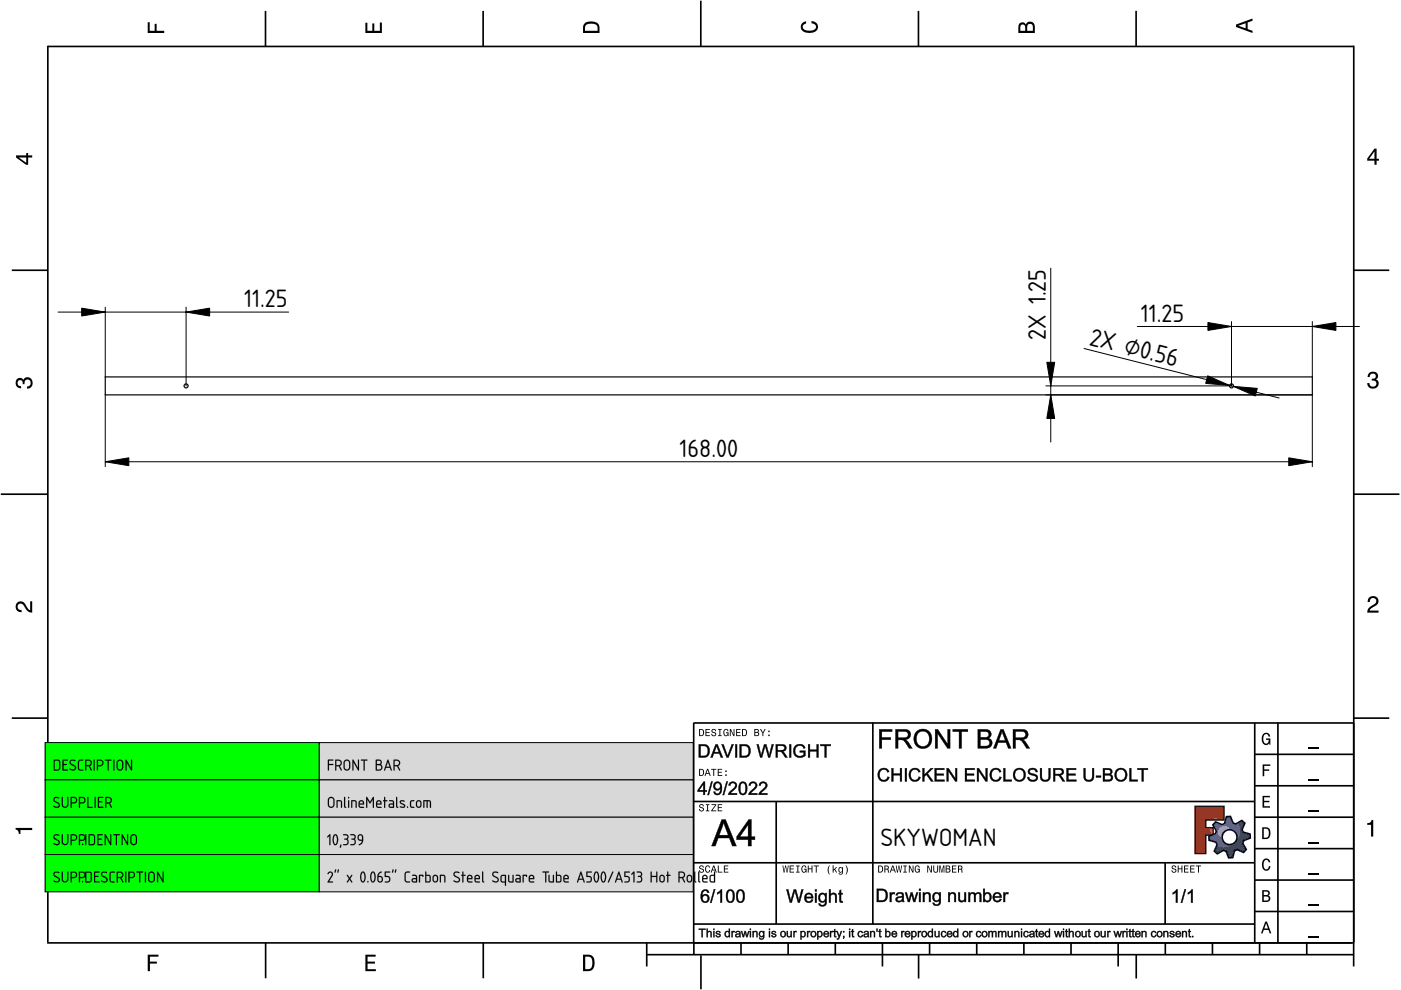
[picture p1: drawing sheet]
<svg xmlns="http://www.w3.org/2000/svg" width="297mm" height="210mm" viewBox="0 0 297 210" stroke-linecap="round" stroke-linejoin="round" font-family="sans-serif">
<defs><g id="words">
<g font-size="5">
<text x="51.8" y="65.2">11.25</text>
<text x="241.9" y="68.2">11.25</text>
<text x="221.7" y="72.2" transform="rotate(-90 221.7 72.2)">2X 1.25</text>
<text x="230.8" y="73" transform="rotate(14 230.8 73)">2X ⌀0.56</text>
<text x="144.1" y="96.9">168.00</text>
<text x="186.7" y="179.3">SKYWOMAN</text>
</g>
</g></defs>
<g fill="none" stroke="#000" stroke-width=".35">
<path d="M10.1 9.7v190.1M10.1 9.9h277M56.3 2.3v7.5M102.4 2.3v7.5M148.6 .1v9.8M194.7 2.3v7.5M240.9 2.3v7.5M287 9.7v195.2M2.5 57.3h7.5M287.1 57.3h7.4M.2 104.8h10M287 104.8h9.7"/>
<path d="M2.5 152.3h7.5M147 153.3h140.1M147.1 153.3v49.1M185.1 153.2v42.8M266 159.9h21M266 153.3v46.7M270.9 153.3v46.7M287.1 152.3h7.4M147 169.9h119M164.6 169.9v26M266 179.9h21M266 173.3h21"/>
<path d="M266 166.6h21M10 199.9h277.1M56.3 199.9v7.5M102.5 199.9v7.5M137.1 199.9v5M147 195.9h119M147 182.9h119M157.1 199.9v2.5M167.1 199.9v2.5M177.1 199.9v2.5M187.1 199.9v5M197.1 199.9v2.5"/>
<path d="M207.1 199.9v2.5M217.1 199.9v2.5M227.1 199.9v2.5M237.1 199.9v5M247 182.9v13M247.1 199.9v2.5M257.1 199.9v2.5M266 193.3h21M266 186.6h21M267.1 199.9v2.5M277.1 199.9v2.5M137.1 202.4h150"/>
<path d="M148.6 202.6v7.2M194.8 202.4v5.1M240.9 202.4v5.1"/>
</g>
<g fill="#000">
<path d="M31.3 4.7h.4v1.8h1.1v-1.4h.4v1.4h1.6v.5h-3.5z" fill-rule="evenodd"/>
<path d="M77.5 4.8h.4v1.7h1v-1.5h.5v1.5h1.1v-1.7h.5v2.2h-3.5z" fill-rule="evenodd"/>
<path d="M124.1 4.9a2.19 2.19 0 0 0-.5 2.1h3.5v-1.2a1.42 1.42 0 0 0-1.7-1.3zM124.3 5.2a2.14 2.14 0 0 1 2.3 .3l.1 1h-2.7l.1-1z" fill-rule="evenodd"/>
<path d="M170.1 4.9l.8-.4v.5a.7 .7 0 0 0-.7 .5 .7 .7 0 0 0 .3 .8 1.69 1.69 0 0 0 2.5-.6 .9 .9 0 0 0-.9-.8v-.5a1.24 1.24 0 0 1 1.3 1.1 1.24 1.24 0 0 1-1 1.4 2.22 2.22 0 0 1-2.5-.7l-.1-.5z" fill-rule="evenodd"/>
<path d="M216.1 5l-.2 .8v1.2h3.5v-1.3a.98 .98 0 0 0-.7-1.1 .98 .98 0 0 0-1.2 .6 .84 .84 0 0 0-1.4-.2zM216.4 5.3a.54 .54 0 0 1 .7-.1 .54 .54 0 0 1 .3 .6v.7h-1.1zM217.9 5.2a.62 .62 0 0 1 .7-.1 .62 .62 0 0 1 .4 .6v.8h-1.2z" fill-rule="evenodd"/>
<path d="M262.1 5.2v.5l3.5 1.3v-.5l-1.1-.3v-1.4l1.1-.4v-.5zM262.6 5.5l1.5-.6v1.1z" fill-rule="evenodd"/>
<path d="M3.4 32.9v.5l2.1 1.5h.5v-1.5h.8v-.5h-.8v-.5h-.4v.5zM4 33.4h1.6v1.1z" fill-rule="evenodd"/>
<path d="M291.4 31.5l-1.5 2.1v.5h1.5v.8h.5v-.8h.5v-.4h-.5v-2.2zM291.4 32.1v1.6h-1.1z" fill-rule="evenodd"/>
<path d="M3.6 80.4a.86 .86 0 0 1 1.4 .1 1.06 1.06 0 0 1 1.2-.5 1.06 1.06 0 0 1 .7 1.2 1.1 1.1 0 0 1-1.2 1.2v-.4a.71 .71 0 0 0 .8-1 .71 .71 0 0 0-1.3-.1v.6h-.4a.61 .61 0 0 0-.3-.8 .61 .61 0 0 0-.8 .2 .61 .61 0 0 0 .2 .8l.6 .2v.4a1.15 1.15 0 0 1-1.2-.6 1.15 1.15 0 0 1 .3-1.3z" fill-rule="evenodd"/>
<path d="M290.3 79.1a1.08 1.08 0 0 1 1.3-.2 1.08 1.08 0 0 1 .5 1.3l-.4 .2a1.06 1.06 0 0 1 .6 1.3 1.06 1.06 0 0 1-1.2 .7 1.1 1.1 0 0 1-1.2-1.2h.4a.71 .71 0 0 0 1 .8 .71 .71 0 0 0 .1-1.3h-.6v-.4a.61 .61 0 0 0 .8-.3 .61 .61 0 0 0-.2-.8 .61 .61 0 0 0-.8 .2l-.2 .5h-.4z" fill-rule="evenodd"/>
<path d="M3.6 127.8a1.22 1.22 0 0 1 2 .7l.4 .6 .4 .3v-1.9h.4v2.4a1.8 1.8 0 0 1-1.7-1.4 .71 .71 0 0 0-.9-.5 .71 .71 0 0 0-.5 .8 .71 .71 0 0 0 .9 .6v.4a1.18 1.18 0 0 1-1.2-.6 1.18 1.18 0 0 1 .2-1.4z" fill-rule="evenodd"/>
<path d="M290.3 126.7a1.18 1.18 0 0 1 1.9 .3 1.18 1.18 0 0 1-1 1.7l-.5 .3-.3 .5h1.9v.4h-2.4a1.8 1.8 0 0 1 1.4-1.7 .71 .71 0 0 0 .5-.9 .71 .71 0 0 0-.9-.5 .71 .71 0 0 0-.5 .8h-.4z" fill-rule="evenodd"/>
<path d="M148.2 154.6v1.5h.5a.77 .77 0 0 0 .6-.8 .77 .77 0 0 0-.6-.7zM148.4 154.8a.58 .58 0 0 1 .7 .5 .58 .58 0 0 1-.7 .6zM149.6 154.6v1.5h.9v-.2h-.7v-.5h.6v-.2h-.6v-.4h.7v-.2zM151 154.7a.53 .53 0 0 0 0 .6 .53 .53 0 0 0 .6 .2 .32 .32 0 0 1-.3 .5 .32 .32 0 0 1-.3-.4h-.2a.5 .5 0 0 0 .7 .5 .5 .5 0 0 0 .1-.8l-.4-.1a.28 .28 0 0 1-.1-.4 .28 .28 0 0 1 .4-.1 .28 .28 0 0 1 .1 .3h.2a.51 .51 0 0 0-.3-.4 .51 .51 0 0 0-.5 .1zM152.3 154.6v.2h.2v1.1h-.2v.2h.7v-.2h-.3v-1.1h.3v-.2zM153.5 154.7a.81 .81 0 0 0 .5 1.4l.3-.2 .2 .2v-.8h-.6v.1h.4l-.2 .5a.6 .6 0 0 1-.5-.6 .6 .6 0 0 1 .4-.6l.2 .3h.2l-.1-.3a.53 .53 0 0 0-.8 0zM154.7 154.6v1.5h.2v-1.3l.6 1.3h.2v-1.5h-.2v1.2l-.5-1.2zM156.1 154.6v1.5h.9v-.2h-.7v-.5h.6v-.2h-.6v-.4h.7v-.2zM157.3 154.6v1.5h.5a.77 .77 0 0 0 .6-.8 .77 .77 0 0 0-.6-.7zM157.5 154.8a.58 .58 0 0 1 .7 .5 .58 .58 0 0 1-.7 .6zM159.9 154.6v1.5h.6a.42 .42 0 0 0 .5-.3 .42 .42 0 0 0-.3-.5l.2-.2-.1-.4zM160.1 154.8h.3a.23 .23 0 0 1 .3 .2 .23 .23 0 0 1-.3 .2h-.3zM160.1 155.4h.4a.26 .26 0 0 1 .3 .2 .26 .26 0 0 1-.3 .3h-.4zM161.1 154.6l.5 .9v.6h.2v-.6l.5-.9h-.2l-.4 .7-.3-.7zM162.9 155.8v.3h.3v-.3zM162.9 154.9v.3h.3v-.3z" fill-rule="evenodd"/>
<path d="M267.8 155.7a.85 .85 0 0 1 .9-.3 .85 .85 0 0 1 .6 .8h-.3l-.1-.3a.49 .49 0 0 0-.4-.3 .49 .49 0 0 0-.5 .3 1.2 1.2 0 0 0 .4 1.8 .66 .66 0 0 0 .6-.8h-.6v-.3h.9v1.3h-.1l-.1-.3-.3 .3a.85 .85 0 0 1-1.2-.7v-1.1z" fill-rule="evenodd"/>
<path d="M3.3 175.5h3.5v.5h-2.5v.8h-.3a.77 .77 0 0 0-.7-.9z" fill-rule="evenodd"/>
<path d="M148.4 170.6a.53 .53 0 0 0 0 .6 .53 .53 0 0 0 .6 .2 .32 .32 0 0 1-.3 .5 .32 .32 0 0 1-.3-.4h-.2a.5 .5 0 0 0 .7 .6 .5 .5 0 0 0 .1-.9l-.4-.1a.28 .28 0 0 1-.1-.4 .28 .28 0 0 1 .4-.1 .28 .28 0 0 1 .1 .4h.2a.51 .51 0 0 0-.3-.5 .51 .51 0 0 0-.5 .1zM149.7 170.5v.2h.2v1.1h-.2v.2h.7v-.2h-.3v-1.1h.3v-.2zM150.8 170.5v.2h.8l-.8 1.3h1.1v-.2h-.9l.9-1.3zM152.2 170.5v1.5h.9v-.2h-.7v-.5h.6v-.2h-.6v-.4h.7v-.2z" fill-rule="evenodd"/>
<path d="M148.2 163v1.5h.5a.77 .77 0 0 0 .6-.7 .77 .77 0 0 0-.6-.8zM148.4 163.2a.57 .57 0 0 1 .7 .6 .57 .57 0 0 1-.7 .5zM149.9 163l-.5 1.5h.2l.1-.4h.6l.2 .4h.2l-.6-1.5zM150 163.2l.3 .7h-.5zM150.8 163v.2h.4v1.3h.2v-1.3h.5v-.2zM152.2 163v1.5h.9v-.2h-.7v-.5h.6v-.2h-.6v-.4h.7v-.2zM153.8 164.2v.3h.3v-.3zM153.8 163.4v.3h.3v-.3z" fill-rule="evenodd"/>
<path d="M253.4 171h6.1v2.8h-3.9v1.7h1.6v1.5h-1.6v4h-2.2z" fill-rule="evenodd"/>
<path d="M257.7 174.3l-.5 .6 .7 1.3-.2 .6-1.4 .5v.9l1.5 .4 .3 .5-.7 1.4 .7 .5 1.3-.7 .6 .2 .5 1.4 .9-.1 .3-1.4 .6-.3 1.4 .6 .5-.6-.7-1.3 .2-.6 1.4-.5-.1-.9-1.4-.4-.3-.5 .6-1.4-.6-.6-1.3 .8-.6-.2-.5-1.4h-.9l-.4 1.5-.5 .2zM259.1 177.5a1.6 1.6 0 0 1 3.2 0 1.6 1.6 0 0 1-3.2 0z" fill-rule="evenodd"/>
<path d="M267.7 168.7h1.5v.3h-1.2v.8h1.1v.3h-1.1v.8h1.3v.3h-1.6z" fill-rule="evenodd"/>
<path d="M267.7 162.1h1.6v.3h-1.3v.7h1.1v.3h-1.1v1.2h-.3z" fill-rule="evenodd"/>
<path d="M267.6 175.4v2.5h.8a1.37 1.37 0 0 0 .7-2.2 1.56 1.56 0 0 0-1.5-.3zM267.9 175.7a.98 .98 0 0 1 1.2 .7 .98 .98 0 0 1-.7 1.2h-.5z" fill-rule="evenodd"/>
<path d="M289.9 174.5a.77 .77 0 0 0 .9-.6h.4v3.5h-.5v-2.5h-.8z" fill-rule="evenodd"/>
<path d="M148.4 183.6a.53 .53 0 0 0 0 .6 .53 .53 0 0 0 .6 .2 .32 .32 0 0 1-.3 .5 .32 .32 0 0 1-.3-.4h-.2a.5 .5 0 0 0 .7 .6 .5 .5 0 0 0 .1-.9l-.4-.1a.28 .28 0 0 1-.1-.4 .28 .28 0 0 1 .4-.1 .28 .28 0 0 1 .1 .4h.2a.51 .51 0 0 0-.3-.5 .51 .51 0 0 0-.5 .1zM149.6 183.7l-.1 .2a.67 .67 0 0 0 .1 .9 .67 .67 0 0 0 .8 .1l.2-.4h-.2l-.2 .3a.6 .6 0 0 1-.5-.5 .6 .6 0 0 1 .4-.6l.3 .3h.2l-.2-.4a.5 .5 0 0 0-.8 .1zM151.2 183.5l-.5 1.5h.2l.1-.4h.6l.2 .4h.2l-.6-1.5zM151.3 183.7l.3 .7h-.5zM152.2 183.5v1.5h1v-.2h-.8v-1.3zM153.5 183.5v1.5h.9v-.2h-.7v-.5h.6v-.2h-.6v-.4h.7v-.2z" fill-rule="evenodd"/>
<path d="M165.9 183.5l.3 1.5h.1l.3-1.3 .2 1.3h.2l.2-1.5h-.1l-.2 1.3-.2-1.3h-.2l-.2 1.3-.2-1.3zM167.4 183.5v1.5h1v-.2h-.8v-.5h.7v-.2h-.7v-.4h.7v-.2zM168.8 183.5v.2h.3v1.1h-.3v.2h.7v-.2h-.2v-1.1h.2v-.2zM170.1 183.7a.82 .82 0 0 0 .5 1.3l.3-.2 .1 .2v-.8h-.5v.2h.3l-.2 .4a.6 .6 0 0 1-.5-.5 .6 .6 0 0 1 .5-.6l.2 .3h.2l-.2-.4a.53 .53 0 0 0-.7 .1zM171.3 183.5v1.5h.2v-.7h.6v.7h.2v-1.5h-.2v.6h-.6v-.6zM172.5 183.5v.2h.5v1.3h.2v-1.3h.4v-.2zM175.8 183.5a1.35 1.35 0 0 0 .2 1.9 1.84 1.84 0 0 1 0-1.9zM176.5 183.5v1.5h.2v-.4l.2-.2 .4 .6h.2l-.4-.7 .4-.5h-.2l-.6 .6v-.9zM177.9 184a.59 .59 0 0 0-.2 .7 .59 .59 0 0 0 .7 .3l.1-.2a.31 .31 0 0 1-.1 .5 .31 .31 0 0 1-.4-.2h-.2a.47 .47 0 0 0 .5 .4 .47 .47 0 0 0 .4-.5v-1.2h-.2v.2l-.3-.2zM178 184.1l.1-.1a.42 .42 0 0 1 .4 .4 .42 .42 0 0 1-.4 .5l-.1-.3zM179.3 183.5a1.85 1.85 0 0 1 0 1.9 1.22 1.22 0 0 0 0-1.9z" fill-rule="evenodd"/>
<path d="M186.2 183.5v1.5h.5a.77 .77 0 0 0 .6-.7 .77 .77 0 0 0-.6-.8zM186.4 183.7a.58 .58 0 0 1 .6 .6 .58 .58 0 0 1-.6 .5zM187.5 183.5v1.5h.2v-.6a.45 .45 0 0 1 .5 .1 .45 .45 0 0 1 .1 .5h.2l-.2-.7a.42 .42 0 0 0 .1-.5 .42 .42 0 0 0-.4-.3zM187.7 183.7h.2a.26 .26 0 0 1 .4 .3 .26 .26 0 0 1-.4 .2h-.2zM189.2 183.5l-.6 1.5h.2l.2-.4h.6l.1 .4h.2l-.5-1.5zM189.3 183.7l.2 .7h-.4zM189.9 183.5l.3 1.5h.2l.2-1.3 .2 1.3h.2l.3-1.5h-.2l-.2 1.3-.2-1.3h-.2l-.2 1.3-.2-1.3zM191.5 183.5v.2h.3v1.1h-.3v.2h.8v-.2h-.3v-1.1h.3v-.2zM192.7 183.5v1.5h.2v-1.2l.5 1.2h.3v-1.5h-.2v1.2l-.6-1.2zM194.1 183.7a.81 .81 0 0 0 .5 1.3l.3-.2 .1 .2v-.8h-.5v.2h.3l-.2 .4a.6 .6 0 0 1-.5-.5 .6 .6 0 0 1 .5-.6l.2 .3h.2l-.2-.4a.53 .53 0 0 0-.7 .1zM196.6 183.5v1.5h.2v-1.2l.6 1.2h.2v-1.5h-.2v1.2l-.6-1.2zM197.9 183.5v.9a.52 .52 0 0 0 .5 .6 .52 .52 0 0 0 .5-.6v-.9h-.2v.9a.33 .33 0 0 1-.3 .5 .33 .33 0 0 1-.3-.5v-.9zM199.2 183.5v1.5h.1v-1.4l.3 1.4h.2l.3-1.4v1.4h.1v-1.5h-.2l-.3 1.3-.3-1.3zM200.5 183.5v1.5h.6a.42 .42 0 0 0 .4-.3 .42 .42 0 0 0-.2-.5l.2-.2-.1-.4zM200.7 183.7h.3a.23 .23 0 0 1 .3 .2 .23 .23 0 0 1-.3 .2h-.3zM200.7 184.3h.3a.26 .26 0 0 1 .3 .3 .26 .26 0 0 1-.3 .2h-.3zM201.8 183.5v1.5h1v-.2h-.8v-.5h.7v-.2h-.7v-.4h.8v-.2zM203.1 183.5v1.5h.2v-.6a.45 .45 0 0 1 .5 .1 .45 .45 0 0 1 .1 .5h.2l-.2-.7a.42 .42 0 0 0 .1-.5 .42 .42 0 0 0-.4-.3zM203.3 183.7h.3a.26 .26 0 0 1 .3 .3 .26 .26 0 0 1-.4 .2h-.2z" fill-rule="evenodd"/>
<path d="M248.5 183.6a.53 .53 0 0 0 0 .6 .53 .53 0 0 0 .6 .2 .32 .32 0 0 1-.2 .5 .32 .32 0 0 1-.3-.4h-.2a.5 .5 0 0 0 .6 .6 .5 .5 0 0 0 .2-.9l-.4-.1a.28 .28 0 0 1-.1-.4 .28 .28 0 0 1 .3-.1 .28 .28 0 0 1 .2 .4h.2a.51 .51 0 0 0-.3-.5 .51 .51 0 0 0-.6 .1zM249.7 183.5v1.5h.2v-.7h.6v.7h.2v-1.5h-.2v.6h-.6v-.6zM251 183.5v1.5h1v-.2h-.8v-.5h.7v-.2h-.7v-.4h.8v-.2zM252.3 183.5v1.5h1v-.2h-.8v-.5h.7v-.2h-.7v-.4h.8v-.2zM253.5 183.5v.2h.5v1.3h.2v-1.3h.5v-.2z" fill-rule="evenodd"/>
<path d="M268.3 195.4l-1 2.5h.4l.2-.7h1l.3 .7h.3l-.9-2.5zM268.4 195.8l.4 1.1h-.7z" fill-rule="evenodd"/>
<path d="M267.6 188.7v2.5h1a.7 .7 0 0 0 .7-.5 .7 .7 0 0 0-.4-.8 .61 .61 0 0 0 .3-.8 .61 .61 0 0 0-.7-.4zM267.9 189h.6a.38 .38 0 0 1 .4 .4 .38 .38 0 0 1-.5 .4h-.5zM267.9 190.1h.6a.44 .44 0 0 1 .5 .4 .44 .44 0 0 1-.5 .4h-.6z" fill-rule="evenodd"/>
<path d="M267.8 182.3a.85 .85 0 0 1 .9-.3 .85 .85 0 0 1 .6 .8h-.3l-.1-.2a.47 .47 0 0 0-.4-.3 .47 .47 0 0 0-.4 .3 1.21 1.21 0 0 0 .4 1.7 .64 .64 0 0 0 .5-.7h.4a.89 .89 0 0 1-.8 1 .89 .89 0 0 1-1-.7v-1.1z" fill-rule="evenodd"/>
<path d="M31.3 202.4h2.3v.4h-1.8v1.1h1.5v.4h-1.5v1.6h-.5z" fill-rule="evenodd"/>
<path d="M77.5 202.4h2.1v.4h-1.7v1.1h1.6v.4h-1.6v1.2h1.8v.4h-2.2z" fill-rule="evenodd"/>
<path d="M123.6 202.4v3.5h1.2a1.42 1.42 0 0 0 1.3-1.7 1.38 1.38 0 0 0-1.3-1.8zM124.1 202.8l1 .1a1.89 1.89 0 0 1 0 2.5l-1 .1z" fill-rule="evenodd"/>
</g>
<path d="M277.3 158.6h2.2M277.3 178.6h2.2M277.3 172h2.2M277.3 165.3h2.2M277.3 198.6h2.2M277.3 192h2.2M277.3 185.3h2.2" fill="none" stroke="#000" stroke-width=".25"/>
<g fill="#000">
<path d="M186.4 154.6h2.8v.6l-2.2-.1v1.3l1.9-.1v.6l-1.9-.1v1.9h-.6zM186.4 154.6v4.1h.6l-.1-1.9h1.9v-.4h-1.9v-1.3h2.2v-.5zM189.8 154.6h1.9a1.14 1.14 0 0 1 1.4 .9 1.14 1.14 0 0 1-1.1 1.3l.6 .5 .9 1.4h-.8l-.5-.9-.9-.9h-.9v1.8h-.6zM189.9 154.6v4.1h.5v-1.9l1.2 .2 1.1 1.7h.7l-1.1-1.7-.5-.2a1.09 1.09 0 0 0 1.2-1.2 1.09 1.09 0 0 0-1.3-.9zM190.4 155.1v1.3h1.1a.66 .66 0 0 0 1-.6 .66 .66 0 0 0-.8-.7zM190.4 155h1.3a.74 .74 0 0 1 .9 .8 .74 .74 0 0 1-1.1 .7h-1.1zM194.3 155.1a2.08 2.08 0 0 1 3.2 .7 2.08 2.08 0 0 1-1.6 3 2.13 2.13 0 0 1-2.1-1.3 2.13 2.13 0 0 1 .5-2.4zM194.3 155.2a2.03 2.03 0 0 0-.3 2.5 2.03 2.03 0 0 0 2.4 .8 2.01 2.01 0 0 0 .9-2.8 2.01 2.01 0 0 0-3-.5zM194.7 155.4a1.61 1.61 0 0 0-.3 1.8 1.61 1.61 0 0 0 1.5 1 1.63 1.63 0 0 0 1.1-1.7 1.63 1.63 0 0 0-1.3-1.4zM194.7 155.4a1.48 1.48 0 0 1 1.8-.1 1.48 1.48 0 0 1 .6 1.7 1.45 1.45 0 0 1-1.9 1.3 1.45 1.45 0 0 1-.9-2zM198.2 154.6h.6l2.1 3.2v-3.2h.6v4.1h-.6l-2.1-3.2v3.2h-.6zM198.3 154.6v4.1h.5l-.1-3.3 2.2 3.3h.5v-4.1h-.5l.1 3.3-2.2-3.3zM202 154.6h3.2v.6l-1.3-.1v3.6h-.6v-3.6l-1.3 .1zM202 154.6v.5h1.4l-.1 3.6h.6l-.1-3.6h1.4v-.5zM207.3 154.6h1.5a1.04 1.04 0 0 1 1.3 .6 1.04 1.04 0 0 1-.5 1.3 1.1 1.1 0 0 1 .8 1.2 1.1 1.1 0 0 1-1.1 1h-2zM207.3 154.6v4.1l1.6-.1a1.09 1.09 0 0 0 1.3-.7 1.09 1.09 0 0 0-.7-1.4 .98 .98 0 0 0 .6-1.2 .98 .98 0 0 0-1.3-.6zM207.9 155.1v1.2h.8a.63 .63 0 0 0 .9-.6 .63 .63 0 0 0-.9-.5zM207.8 155.1h.9a.69 .69 0 0 1 .9 .3 .69 .69 0 0 1-.4 .9l-1.4 .1zM207.9 156.8v1.4l1-.1a.7 .7 0 0 0 .9-.7 .7 .7 0 0 0-1-.6zM207.8 156.8h1a.74 .74 0 0 1 1 .4 .74 .74 0 0 1-.6 1h-1.4zM212.1 154.6h.7l1.6 4.1h-.7l-.4-1.3h-1.7l-.4 1.3h-.6zM212.2 154.6l-1.6 4.1h.6l.4-1.3h1.7l.5 1.3h.6l-1.7-4.1zM212.4 155.1l-.1 .5-.5 1.4h1.3zM212.4 155.1l.8 1.9h-1.5zM214.7 154.6h1.9a1.14 1.14 0 0 1 1.4 .9 1.14 1.14 0 0 1-1.1 1.3l.6 .5 .9 1.4h-.8l-.5-.9-.9-.9h-.9l.1 1.8h-.7zM214.8 154.6v4.1h.5v-1.9l1.2 .2 1.1 1.7h.7l-1.1-1.7-.5-.2a1.09 1.09 0 0 0 1.2-1.2 1.09 1.09 0 0 0-1.3-.9zM215.3 155.1v1.3h1.2a.66 .66 0 0 0 .9-.6 .66 .66 0 0 0-.8-.7zM215.3 155h1.3a.74 .74 0 0 1 .9 .8 .74 .74 0 0 1-1 .7h-1.2z"/>
<path d="M186.4 154.6h2.7v.5h-2.1v1.3h1.8v.4h-1.8v1.9h-.6zM189.9 154.6h1.8a1.12 1.12 0 0 1 1.4 1 1.12 1.12 0 0 1-1.1 1.2l.6 .6 .8 1.3h-.7l-.5-.9a1.34 1.34 0 0 0-1.2-.9h-.6v1.8h-.5zM190.4 155.1v1.3h1.1a.7 .7 0 0 0 1-.6 .7 .7 0 0 0-.8-.7zM194.3 155.1a2.04 2.04 0 0 1 3.2 .7 2.04 2.04 0 0 1-1.6 2.9 2.09 2.09 0 0 1-2.1-1.2 2.09 2.09 0 0 1 .5-2.4zM194.7 155.4a1.65 1.65 0 0 0-.4 1.9 1.65 1.65 0 0 0 1.7 .9 1.67 1.67 0 0 0 1-1.7 1.67 1.67 0 0 0-1.3-1.5zM198.3 154.6h.5l2.1 3.2v-3.2h.5v4.1h-.5l-2.1-3.2v3.2h-.5zM202 154.6h3.2v.5h-1.3v3.6h-.6v-3.6h-1.3zM207.3 154.6h1.5a1.02 1.02 0 0 1 1.3 .6 1.02 1.02 0 0 1-.5 1.3 1.13 1.13 0 0 1 .7 1.4 1.13 1.13 0 0 1-1.4 .8h-1.6zM207.9 155.1v1.2h.8a.67 .67 0 0 0 .9-.6 .67 .67 0 0 0-.9-.6zM207.9 156.8v1.4h1a.74 .74 0 0 0 .9-.8 .74 .74 0 0 0-1-.6zM212.2 154.6h.5l1.7 4.1h-.6l-.5-1.3h-1.7l-.4 1.3h-.6zM212.4 155.1l-.6 1.9h1.3zM214.8 154.6h1.8a1.12 1.12 0 0 1 1.4 1 1.12 1.12 0 0 1-1.1 1.2l.6 .6 .8 1.3h-.7l-.5-.9a1.34 1.34 0 0 0-1.2-.9h-.6v1.8h-.5zM215.3 155.1v1.3h1.2a.7 .7 0 0 0 .9-.6 .7 .7 0 0 0-.8-.7z"/>
<path d="M148.1 157.8h1.4l.5 .3a1.41 1.41 0 0 1 .5 1.5 1.17 1.17 0 0 1-1.3 1h-1.1zM148.2 157.8v2.8h1a1.42 1.42 0 0 0 1.2-1 1.42 1.42 0 0 0-.4-1.5l-.5-.2zM148.5 158.2v2.1l.6-.1a1.08 1.08 0 0 0 1-.8 1.08 1.08 0 0 0-.5-1.1zM148.5 158.1h.6a1.13 1.13 0 0 1 1 1 1.13 1.13 0 0 1-.7 1.2h-.9zM151.7 157.8h.5l1.1 2.8h-.5l-.3-.8h-1.1l-.3 .8h-.5zM151.7 157.8l-1 2.8h.4l.2-.9h1.2l.3 .9h.5l-1.2-2.8zM151.9 158.1l-.4 1.4h.9zM151.9 158.1l.6 1.4h-1.1zM152.9 157.8h.5l.9 2.5 .8-2.5h.5l-1.1 2.8h-.5zM153 157.8l1.1 2.8h.3l1.1-2.8h-.3l-.9 2.7-.9-2.7zM155.9 157.8h.4v2.8h-.4zM155.9 157.8v2.8h.4v-2.8zM156.8 157.8h1.3l.6 .3a1.41 1.41 0 0 1 .4 1.5 1.17 1.17 0 0 1-1.3 1h-1zM156.8 157.8v2.8h1a1.42 1.42 0 0 0 1.2-1 1.42 1.42 0 0 0-.3-1.5l-.6-.2zM157.2 158.2v2.1l.6-.1a1.08 1.08 0 0 0 .9-.8 1.08 1.08 0 0 0-.5-1.1zM157.2 158.1h.6a1.13 1.13 0 0 1 1 1 1.13 1.13 0 0 1-.7 1.2h-.9zM160.4 157.8h.5l.5 2.4 .6-2.4h.5l.6 2.4 .5-2.4h.5l-.8 2.8h-.4l-.7-2.4-.6 2.4h-.4zM160.4 157.8l.8 2.8h.4l.6-2.4 .7 2.4h.4l.7-2.8h-.4l-.5 2.4-.6-2.4h-.5l-.6 2.4-.6-2.4zM164.5 157.8h1.2a.79 .79 0 0 1 1 .6 .79 .79 0 0 1-.8 .9l.4 .3 .7 1h-.5l-1-1.2h-.6v1.2h-.4zM164.5 157.8v2.8h.4l-.1-1.3 .9 .1 .8 1.2h.4l-.7-1.1-.4-.2a.74 .74 0 0 0 .9-.7 .74 .74 0 0 0-1-.7zM164.9 158.1v1l.8-.1a.45 .45 0 0 0 .6-.3 .45 .45 0 0 0-.6-.5zM164.8 158.1h.9a.53 .53 0 0 1 .7 .6 .53 .53 0 0 1-.7 .4h-.9zM167.3 157.8h.5v2.8h-.5zM167.4 157.8v2.8h.3v-2.8zM168.6 158.1a1.24 1.24 0 0 1 2.1 .5l-.3 .1a.93 .93 0 0 0-.8-.6 .93 .93 0 0 0-.9 .5v.1a1.07 1.07 0 0 0 .2 1.4 1.07 1.07 0 0 0 1.5-.1v-.5l-.9 .1v-.5h1.3v1.1a1.54 1.54 0 0 1-2.2 .1 1.54 1.54 0 0 1 0-2.2zM168.7 158.1a1.46 1.46 0 0 0-.1 2.1 1.46 1.46 0 0 0 2.1 0l.1-1h-1.2v.3h.8v.5a1.13 1.13 0 0 1-1.9-.6 1.13 1.13 0 0 1 1.6-1.2l.3 .5 .3-.1a1.2 1.2 0 0 0-2-.5zM171.3 157.8h.5v1.2h1.4l-.1-1.2h.5v2.8h-.5v-1.3h-1.4l.1 1.3h-.5zM171.3 157.8v2.8h.4v-1.3h1.5v1.3h.3v-2.8h-.3v1.2h-1.5v-1.2zM173.9 157.8h2.3v.4h-1l.1 2.4h-.5v-2.4h-.9zM173.9 157.8v.4l1-.1-.1 2.5h.4v-2.5l.9 .1v-.4z"/>
<path d="M148.2 157.8h.9a1.41 1.41 0 0 1 1.4 1.3 1.41 1.41 0 0 1-1 1.5h-1.3zM148.5 158.2v2.1h.6a1.06 1.06 0 0 0 1-1.1 1.06 1.06 0 0 0-1-1zM151.7 157.8h.4l1.2 2.8h-.5l-.3-.8h-1.1l-.3 .8h-.4zM151.9 158.1l-.4 1.4h.9zM153 157.8h.4l.9 2.5 .9-2.5h.3l-1.1 2.8h-.3zM155.9 157.8h.4v2.8h-.4zM156.8 157.8h1a1.41 1.41 0 0 1 1.3 1.3 1.41 1.41 0 0 1-1 1.5h-1.3zM157.2 158.2v2.1h.6a1.06 1.06 0 0 0 .9-1.1 1.06 1.06 0 0 0-.9-1zM160.4 157.8h.4l.6 2.4 .6-2.4h.5l.6 2.4 .5-2.4h.4l-.7 2.8h-.4l-.7-2.4-.6 2.4h-.4zM164.5 157.8h1.2a.77 .77 0 0 1 1 .7 .77 .77 0 0 1-.8 .8l1 1.3h-.4l-.7-1.1-.5-.1h-.4v1.2h-.4zM164.9 158.1v1h.8a.48 .48 0 0 0 .6-.4 .48 .48 0 0 0-.6-.6zM167.4 157.8h.3v2.8h-.3zM168.7 158.1a1.27 1.27 0 0 1 2 .5l-.3 .1a1 1 0 0 0-1.4-.5 1 1 0 0 0-.4 1.4 1.1 1.1 0 0 0 1.8 .4v-.5h-.8v-.3h1.2v1a1.5 1.5 0 0 1-2.2 .1 1.5 1.5 0 0 1 .1-2.2zM171.3 157.8h.4v1.2h1.5v-1.2h.3v2.8h-.3v-1.3h-1.5v1.3h-.4zM173.9 157.8h2.2v.4h-.9v2.4h-.4v-2.4h-.9z"/>
<path d="M149.2 165.7h.3v1.8h.4v.4h-.4v.7h-.4v-.7h-1.2v-.4zM149.2 165.7l-1.3 1.8v.4l1.3-.1-.1 .7h.4l-.1-.7 .4 .1v-.4l-.4 .1 .1-1.9zM149.1 166.3l-.8 1.3 .8-.1zM149.2 166.2v1.4h-1zM150.8 165.7h.3l-.8 2.9h-.3zM150.8 165.7l-.7 2.9h.2l.8-2.9zM151.5 166a1.03 1.03 0 0 1 1.2-.1 1.03 1.03 0 0 1 .4 1.2 1.14 1.14 0 0 1-.3 1.1 1.14 1.14 0 0 1-1.1 .3l-.3-.2-.2-.5h.5a.54 .54 0 0 0 .6 .4 .54 .54 0 0 0 .4-.7v-.3a.82 .82 0 0 1-1 .4 .82 .82 0 0 1-.5-.9zM151.5 166a.83 .83 0 0 0 0 1.3 .83 .83 0 0 0 1.3-.2v.2a.71 .71 0 0 1-.3 .8 .71 .71 0 0 1-.9 0v-.3l-.3 .1a.89 .89 0 0 0 1.1 .6 .89 .89 0 0 0 .6-1.1 1.12 1.12 0 0 0-1.1-1.6zM151.5 166.6a.55 .55 0 0 0 1.1 0 .55 .55 0 0 0-1.1 0zM151.5 166.7a.64 .64 0 0 1 1.2 0 .64 .64 0 0 1-1.2 0zM154 165.7h.4l-.9 2.9h-.3zM154 165.7l-.7 2.9h.2l.8-2.9zM154.7 165.9a.95 .95 0 0 1 1.5 .2 .95 .95 0 0 1-.5 1.4l-.8 .7h1.4v.4h-1.9l.2-.7 1-.9a.51 .51 0 0 0 .3-.6 .51 .51 0 0 0-.6-.3 .51 .51 0 0 0-.4 .5h-.5zM154.8 166l-.3 .5 .3 .1a.58 .58 0 0 1 .9-.5 .58 .58 0 0 1-.1 1l-.9 .8-.3 .6h1.9v-.3h-1.5l.6-.6a1.03 1.03 0 0 0 .4-1.7l-.7-.1zM157 165.9a1.03 1.03 0 0 1 1.2 .1 1.03 1.03 0 0 1 .3 1.2 1.05 1.05 0 0 1-.3 1.1 1.05 1.05 0 0 1-1.2 .2 2.15 2.15 0 0 1 0-2.6zM157 165.9a2.28 2.28 0 0 0-.1 2.4 .89 .89 0 0 0 1 .1 .89 .89 0 0 0 .5-.9 1.19 1.19 0 0 0-1.1-1.7zM157.1 166.2a2.18 2.18 0 0 0 .3 2h.2a1.71 1.71 0 0 0 0-2.1zM157.2 166.1l.5-.1a1.73 1.73 0 0 1 0 2.3h-.4a1.87 1.87 0 0 1-.1-2.2zM159 165.9a.95 .95 0 0 1 1.5 .2 .95 .95 0 0 1-.5 1.4l-.8 .7h1.4v.4h-1.9l.2-.7 1-.9a.51 .51 0 0 0 .3-.6 .51 .51 0 0 0-.6-.3 .51 .51 0 0 0-.4 .5h-.5zM159.1 166l-.3 .5 .3 .1a.58 .58 0 0 1 .9-.5 .58 .58 0 0 1-.1 1l-.9 .8-.3 .6h1.8v-.3h-1.4l.6-.6a1.03 1.03 0 0 0 .4-1.7l-.7-.1zM161.2 165.9a.95 .95 0 0 1 1.4 .2 .95 .95 0 0 1-.5 1.4l-.8 .7h1.4v.4h-1.9l.3-.7 .9-.9a.51 .51 0 0 0 .3-.6 .51 .51 0 0 0-.6-.3 .51 .51 0 0 0-.4 .5h-.4zM161.2 166l-.3 .5 .4 .1a.58 .58 0 0 1 .9-.5 .58 .58 0 0 1-.1 1l-1 .8-.3 .6h1.9v-.3h-1.5l.6-.6a1.03 1.03 0 0 0 .5-1.7l-.7-.1z"/>
<path d="M149.2 165.7h.3v1.8h.3v.4h-.3v.6h-.4v-.6h-1.2v-.4zM149.1 166.3l-.8 1.2h.8zM150.8 165.7h.3l-.8 2.9h-.3zM151.5 166a.99 .99 0 0 1 1.2-.1 .99 .99 0 0 1 .4 1.2 1.1 1.1 0 0 1-.3 1.1 1.1 1.1 0 0 1-1.1 .3l-.4-.6 .3-.1a.58 .58 0 0 0 .8 .4 .58 .58 0 0 0 .3-.7v-.3a.88 .88 0 0 1-1.3 .1 .88 .88 0 0 1 .1-1.3zM151.5 166.7a.6 .6 0 0 0 1.2 0 .6 .6 0 0 0-1.2 0zM154 165.7h.3l-.8 2.9h-.3zM154.8 165.9a.91 .91 0 0 1 1.4 .2 .91 .91 0 0 1-.6 1.4l-.7 .7h1.4v.3h-1.9a3.2 3.2 0 0 1 1.3-1.6 .53 .53 0 0 0-.2-.9 .53 .53 0 0 0-.7 .6l-.3-.1zM157 165.9a.99 .99 0 0 1 1.2 .1 .99 .99 0 0 1 .2 1.2 1.01 1.01 0 0 1-.2 1.1 1.01 1.01 0 0 1-1.1 .1 2.12 2.12 0 0 1-.1-2.5zM157.2 166.1a1.88 1.88 0 0 0 .2 2.2h.3a1.72 1.72 0 0 0 0-2.3zM159 165.9a.91 .91 0 0 1 1.4 .2 .91 .91 0 0 1-.5 1.4l-.7 .7h1.3v.3h-1.8a3.2 3.2 0 0 1 1.3-1.6 .53 .53 0 0 0-.2-.9 .53 .53 0 0 0-.7 .6l-.3-.1zM161.2 165.9a.91 .91 0 0 1 1.4 .2 .91 .91 0 0 1-.5 1.4l-.8 .7h1.4v.3h-1.9a3.2 3.2 0 0 1 1.4-1.6 .53 .53 0 0 0-.2-.9 .53 .53 0 0 0-.7 .6l-.4-.1z"/>
<path d="M153 173.7h.9l2.3 5.7h-1l-.6-1.7h-2.3l-.6 1.7h-.9zM153 173.8l-2.1 5.6h.8l.5-1.8h2.5l.6 1.8h.8l-2.3-5.6zM153.4 174.4l-.2 .8-.7 1.9h1.9zM153.4 174.3l1.1 2.8h-2.1zM158.7 173.7h.6v3.7h.8v.7l-.8-.1v1.4h-.7v-1.4l-2.5 .1v-.7zM158.7 173.8l-2.5 3.6v.6h2.5l-.1 1.4h.7v-1.4h.8v-.6h-.8v-3.6zM158.6 174.9l-1.7 2.5h1.7zM158.7 174.7v2.7h-1.9z"/>
<path d="M153 173.8h.8l2.3 5.6h-.8l-.7-1.7h-2.3l-.6 1.7h-.8zM153.4 174.4l-.9 2.7h1.9zM158.7 173.8h.6v3.6h.8v.6h-.8v1.4h-.7v-1.4h-2.4v-.6zM158.6 174.9l-1.7 2.5h1.7z"/>
<path d="M186.6 163.1a1.21 1.21 0 0 1 1.9 .5l-.3 .1a.91 .91 0 0 0-1.3-.4 .91 .91 0 0 0-.4 1.2 .86 .86 0 0 0 .7 .9 .86 .86 0 0 0 1-.7l.4 .1a1.28 1.28 0 0 1-1.7 .8 1.28 1.28 0 0 1-.8-1.6zM189 162.9h.4v1.1h1.4v-1.1h.4v2.8h-.4v-1.3h-1.4v1.3h-.4zM191.9 162.9h.4v2.8h-.4zM193.2 163.1a1.21 1.21 0 0 1 1.9 .5l-.4 .1a.91 .91 0 0 0-1.2-.4 .91 .91 0 0 0-.4 1.2 .86 .86 0 0 0 .7 .9 .86 .86 0 0 0 1-.7l.4 .1a1.28 1.28 0 0 1-1.7 .8 1.28 1.28 0 0 1-.8-1.6zM195.6 162.9h.4v1.4l1.3-1.4h.5l-1.1 1.1 1.2 1.7h-.5l-1-1.4-.4 .4v1h-.4zM198.2 162.9h2v.3h-1.7v.9h1.6v.3h-1.6v.9h1.7v.4h-2zM200.7 162.9h.4l1.5 2.2v-2.2h.3v2.8h-.4l-1.4-2.2v2.2h-.4zM204.6 162.9h2v.3h-1.6v.9h1.5v.3h-1.5v.9h1.7v.4h-2.1zM207.2 162.9h.3l1.5 2.2v-2.2h.3v2.8h-.3l-1.5-2.2v2.2h-.3zM210.3 163.1a1.21 1.21 0 0 1 2 .5l-.4 .1a.91 .91 0 0 0-1.2-.4 .91 .91 0 0 0-.5 1.2 .86 .86 0 0 0 .8 .9 .86 .86 0 0 0 .9-.7l.4 .1a1.28 1.28 0 0 1-1.6 .8 1.28 1.28 0 0 1-.8-1.6zM212.8 162.9h.3v2.4h1.4v.4h-1.7zM215.2 163.2a1.37 1.37 0 0 1 2 .2 1.37 1.37 0 0 1-.3 1.9 1.37 1.37 0 0 1-1.9-.3l-.2-1zM215.5 163.4a1.1 1.1 0 0 0-.2 1.4 1.1 1.1 0 0 0 1.3 .5 1.11 1.11 0 0 0 .4-1.5 1.11 1.11 0 0 0-1.3-.5zM218.2 163.1a1.09 1.09 0 0 1 1.8 .6h-.4a.65 .65 0 0 0-.6-.5 .65 .65 0 0 0-.7 .5l.4 .3a1.12 1.12 0 0 1 1.3 1 1.16 1.16 0 0 1-1.2 .7 1.16 1.16 0 0 1-1-.9l.4-.1a.76 .76 0 0 0 .7 .7 .76 .76 0 0 0 .8-.6l-.4-.3a1.03 1.03 0 0 1-1.2-1.3zM220.5 162.9h.4v1.6a.74 .74 0 0 0 .7 .9 .74 .74 0 0 0 .7-.9v-1.6h.4v1.6a1.1 1.1 0 0 1-1.1 1.2 1.1 1.1 0 0 1-1.1-1.2zM223.3 162.9h1.3a.77 .77 0 0 1 .9 .6 .77 .77 0 0 1-.7 .9l1 1.3h-.5l-.7-1.1-.5-.2h-.4v1.3h-.4zM223.7 163.2v.9h.8a.48 .48 0 0 0 .7-.4 .48 .48 0 0 0-.6-.5zM226.1 162.9h2v.3h-1.6v.9h1.5v.3h-1.5v.9h1.7v.4h-2.1zM229.8 162.9h.3v1.6a.74 .74 0 0 0 .8 .9 .74 .74 0 0 0 .7-.9v-1.6h.3v1.6a1.1 1.1 0 0 1-1 1.2 1.1 1.1 0 0 1-1.1-1.2zM232.4 164.5h1v.3h-1zM233.9 162.9h1a.71 .71 0 0 1 .8 .4 .71 .71 0 0 1-.3 .9 .78 .78 0 0 1 .5 1 .78 .78 0 0 1-1 .5h-1zM234.2 163.2v.9h.6a.46 .46 0 0 0 .7-.5 .46 .46 0 0 0-.7-.4zM234.2 164.4v.9h.7a.51 .51 0 0 0 .7-.5 .51 .51 0 0 0-.7-.4zM236.7 163.2a1.37 1.37 0 0 1 2 .2 1.37 1.37 0 0 1-.3 1.9 1.37 1.37 0 0 1-1.9-.3l-.2-1zM237 163.4a1.1 1.1 0 0 0-.2 1.4 1.1 1.1 0 0 0 1.3 .5 1.11 1.11 0 0 0 .5-1.5 1.11 1.11 0 0 0-1.4-.5zM239.5 162.9h.3v2.4h1.4v.4h-1.7zM241.2 162.9h2.2v.3h-.9v2.5h-.4v-2.5h-.9z"/>
<path d="M186.5 163.1a1.18 1.18 0 0 1 2 .6l-.3 .1a.88 .88 0 0 0-1.2-.5 .88 .88 0 0 0-.5 1.2 .82 .82 0 0 0 .8 .8 .82 .82 0 0 0 .9-.7l.4 .1a1.3 1.3 0 0 1-1.7 1 1.3 1.3 0 0 1-.8-1.7zM186.6 163.2a1.38 1.38 0 0 0-.3 1.8 1.38 1.38 0 0 0 1.8 .4l.5-.6-.4-.1a.9 .9 0 0 1-1.1 .7 .9 .9 0 0 1-.7-1.1 .91 .91 0 0 1 .7-1.1 .91 .91 0 0 1 1.1 .5l.3-.1a1.2 1.2 0 0 0-1.9-.4zM189 162.8h.4v1.2h1.4v-1.2h.4v2.9h-.4v-1.3h-1.4v1.3h-.4zM189 162.9v2.8h.4v-1.4h1.5l-.1 1.4h.4v-2.8h-.4l.1 1.2h-1.5v-1.2zM191.8 162.8h.5v2.9h-.5zM191.9 162.9v2.8h.4v-2.8zM193.1 163.1a1.18 1.18 0 0 1 2 .6l-.3 .1a.88 .88 0 0 0-1.2-.5 .88 .88 0 0 0-.5 1.2 .82 .82 0 0 0 .8 .8 .82 .82 0 0 0 .9-.7l.4 .1a1.3 1.3 0 0 1-1.7 1 1.3 1.3 0 0 1-.8-1.7zM193.2 163.2a1.38 1.38 0 0 0-.3 1.8 1.38 1.38 0 0 0 1.8 .4l.5-.6-.4-.1a.9 .9 0 0 1-1.1 .7 .9 .9 0 0 1-.7-1.1 .91 .91 0 0 1 .7-1.1 .91 .91 0 0 1 1.1 .5l.3-.1a1.2 1.2 0 0 0-1.9-.4zM195.6 162.8h.4v1.5l1.3-1.5h.6l-1.2 1.2 1.3 1.7h-.6l-1-1.4-.4 .4v1h-.4zM195.6 162.9v2.8h.4l-.1-1 .5-.5 1 1.5h.5l-1.3-1.7 1.2-1.1h-.5l-1.4 1.5 .1-1.5zM198.1 162.8h2.1v.5l-1.7-.1v.9l1.6-.1v.4h-1.6v.9h1.8v.4h-2.2zM198.2 162.9v2.8h2v-.4l-1.7 .1v-1h1.6v-.3h-1.6v-.9h1.7v-.3zM200.7 162.8h.4l1.5 2.3-.1-2.3h.4v2.9h-.4l-1.4-2.2v2.2h-.4zM200.7 162.9v2.8h.4l-.1-2.4 1.5 2.4h.4v-2.8h-.3v2.3l-1.5-2.3zM204.6 162.8h2.1v.5l-1.7-.1v.9l1.6-.1v.4h-1.6v.9h1.7v.4h-2.1zM204.6 162.9v2.8h2.1v-.4l-1.8 .1v-1h1.6v-.3h-1.6v-.9h1.7v-.3zM207.1 162.8h.5l1.4 2.3-.1-2.3h.5v2.9h-.5l-1.4-2.2v2.2h-.4zM207.2 162.9v2.8h.3v-2.4l1.5 2.4h.3v-2.8h-.3v2.3l-1.5-2.3zM210.3 163.1a1.18 1.18 0 0 1 2 .6l-.4 .1a.88 .88 0 0 0-1.2-.5 .88 .88 0 0 0-.4 1.2 .82 .82 0 0 0 .7 .8 .82 .82 0 0 0 .9-.7l.4 .1a1.3 1.3 0 0 1-1.6 1 1.3 1.3 0 0 1-.9-1.7zM210.3 163.2a1.38 1.38 0 0 0-.2 1.8 1.38 1.38 0 0 0 1.8 .4l.4-.6-.4-.1a.9 .9 0 0 1-1.1 .7 .9 .9 0 0 1-.6-1.1 .91 .91 0 0 1 .6-1.1 .91 .91 0 0 1 1.1 .5l.4-.1a1.2 1.2 0 0 0-2-.4zM212.7 162.8h.5l-.1 2.5h1.4v.4h-1.8zM212.8 162.9v2.8h1.7v-.4l-1.4 .1v-2.5zM215.1 163.2a1.41 1.41 0 0 1 2.1 .1 1.41 1.41 0 0 1-.3 2.1 1.41 1.41 0 0 1-2-.4l-.1-1zM215.2 163.3a1.36 1.36 0 0 0 0 2 1.36 1.36 0 0 0 2-.3 1.36 1.36 0 0 0-.2-1.8 1.36 1.36 0 0 0-1.8 .1zM215.5 163.5a1.06 1.06 0 0 0-.2 1.3 1.06 1.06 0 0 0 1.3 .4 1.07 1.07 0 0 0 .4-1.3 1.07 1.07 0 0 0-1.3-.6zM215.4 163.4a1.08 1.08 0 0 1 1.5 .2 1.08 1.08 0 0 1 0 1.4 1.08 1.08 0 0 1-1.5 .1l-.3-.8zM218.1 163.1a1.12 1.12 0 0 1 1.9 .6h-.4a.64 .64 0 0 0-.6-.5 .64 .64 0 0 0-.6 .5l.6 .3a.93 .93 0 0 1 1.1 1 .93 .93 0 0 1-1.3 .7 .91 .91 0 0 1-1-1h.4a.75 .75 0 0 0 .7 .6 .75 .75 0 0 0 .7-.5l-1.3-.6a.67 .67 0 0 1-.2-1.1zM218.2 163.1a.75 .75 0 0 0-.1 .8 .75 .75 0 0 0 .8 .4l.5 .2a.49 .49 0 0 1 .3 .7 .49 .49 0 0 1-.7 .2 .69 .69 0 0 1-.8-.7l-.4 .1a1.12 1.12 0 0 0 1.1 .9 1.12 1.12 0 0 0 1.1-.8l-.1-.4-.3-.3-1.2-.3a.63 .63 0 0 1 .3-.8 .63 .63 0 0 1 .8 .3l.1 .3h.3a1.02 1.02 0 0 0-1.7-.6zM220.5 162.8h.4v1.7a.7 .7 0 0 0 .7 .9 .7 .7 0 0 0 .7-.9v-1.7h.4v1.7a1.14 1.14 0 0 1-1.1 1.3 1.14 1.14 0 0 1-1.1-1.3zM220.5 162.9l.1 1.6a1.06 1.06 0 0 0 1 1.2 1.06 1.06 0 0 0 1.1-1.2v-1.6h-.4l.1 1.6a.78 .78 0 0 1-.8 .9 .78 .78 0 0 1-.8-.9l.1-1.6zM223.3 162.8h1.3a.79 .79 0 0 1 1 .7 .79 .79 0 0 1-.8 .9l.3 .2 .7 1.1h-.5l-1-1.3h-.6v1.3h-.4zM223.3 162.9v2.8h.4v-1.3l.8 .1 .8 1.2h.5l-.8-1.2-.4-.1a.74 .74 0 0 0 .9-.8 .74 .74 0 0 0-.9-.7zM223.7 163.2v.9h.8a.45 .45 0 0 0 .6-.4 .45 .45 0 0 0-.5-.5zM223.7 163.2h.9a.53 .53 0 0 1 .6 .5 .53 .53 0 0 1-.7 .5h-.8zM226.1 162.8h2.1v.5l-1.7-.1v.9l1.6-.1v.4h-1.6v.9h1.7v.4h-2.1zM226.1 162.9v2.8h2.1v-.4l-1.7 .1v-1h1.5v-.3h-1.5v-.9h1.6v-.3zM229.7 162.8h.5v1.7a.7 .7 0 0 0 .7 .9 .7 .7 0 0 0 .6-.9v-1.7h.5v1.7a1.14 1.14 0 0 1-1.1 1.3 1.14 1.14 0 0 1-1.2-1.3zM229.8 162.9v1.6a1.06 1.06 0 0 0 1.1 1.2 1.06 1.06 0 0 0 1-1.2v-1.6h-.3v1.6a.78 .78 0 0 1-.7 .9 .78 .78 0 0 1-.8-.9v-1.6zM232.3 164.4h1.2v.5h-1.2zM232.4 164.5v.3h1v-.3zM233.8 162.8h1.1a.72 .72 0 0 1 .9 .5 .72 .72 0 0 1-.4 .9 .78 .78 0 0 1 .6 .9 .78 .78 0 0 1-.9 .6h-1.3zM233.9 162.9v2.8l1-.1a.74 .74 0 0 0 1-.5 .74 .74 0 0 0-.6-.9 .67 .67 0 0 0 .4-.8 .67 .67 0 0 0-.8-.5zM234.2 163.2v.9l.8-.1a.37 .37 0 0 0 .4-.4 .37 .37 0 0 0-.4-.3zM234.2 163.2h.6a.49 .49 0 0 1 .7 .2 .49 .49 0 0 1-.3 .7h-1zM234.2 164.4v.9h.7a.47 .47 0 0 0 .6-.5 .47 .47 0 0 0-.6-.4zM234.2 164.3h.7a.52 .52 0 0 1 .7 .4 .52 .52 0 0 1-.4 .6l-1 .1zM236.7 163.2a1.41 1.41 0 0 1 2 .1 1.41 1.41 0 0 1-.2 2.1 1.41 1.41 0 0 1-2.1-.4l-.1-1zM236.7 163.3a1.36 1.36 0 0 0 0 2 1.36 1.36 0 0 0 2.1-.3 1.36 1.36 0 0 0-.3-1.8 1.36 1.36 0 0 0-1.8 .1zM237 163.5a1.06 1.06 0 0 0-.2 1.3 1.06 1.06 0 0 0 1.3 .4 1.07 1.07 0 0 0 .4-1.3 1.07 1.07 0 0 0-1.3-.6zM237 163.4a1.08 1.08 0 0 1 1.4 .2 1.08 1.08 0 0 1 0 1.4 1.08 1.08 0 0 1-1.5 .1l-.2-.8zM239.4 162.8h.5l-.1 2.5h1.4v.4h-1.8zM239.5 162.9v2.8h1.7v-.4l-1.4 .1v-2.5zM241.1 162.8h2.3v.5l-.9-.1v2.5h-.5l.1-2.5-1 .1zM241.2 162.9v.3h.9v2.5h.4l-.1-2.5h1v-.3z"/>
<path d="M148.1 196.9h1.5v.3l-.6-.1v1.6h-.3l.1-1.6-.7 .1zM148.2 196.9v.2h.6v1.6h.2l-.1-1.6h.7v-.2zM149.8 196.9h.3v.7a.47 .47 0 0 1 .5-.2 .47 .47 0 0 1 .3 .5v.8h-.3v-.8a.27 .27 0 0 0-.3-.3 .27 .27 0 0 0-.2 .4v.7h-.3zM149.8 196.9v1.8h.3l-.1-.7a.35 .35 0 0 1 .3-.5 .35 .35 0 0 1 .4 .4v.8h.2l-.1-.8a.43 .43 0 0 0-.3-.5 .43 .43 0 0 0-.5 .3l.1-.8zM151.2 196.9h.3v.3h-.3zM151.2 196.9v.3h.3v-.3zM151.2 197.4h.3v1.3h-.3zM151.2 197.4v1.3h.3v-1.3zM151.8 197.5l.2-.1a.47 .47 0 0 1 .8 .4h-.3a.23 .23 0 0 0-.2-.2 .23 .23 0 0 0-.3 .2l.3 .1a.48 .48 0 0 1 .5 .6 .48 .48 0 0 1-.8 .2l-.3-.4 .3-.1a.27 .27 0 0 0 .3 .3 .27 .27 0 0 0 .2-.3v.1a.55 .55 0 0 1-.6-.2 .55 .55 0 0 1-.1-.6zM151.9 197.6a.3 .3 0 0 0-.1 .3 .3 .3 0 0 0 .3 .2l.3 .1a.21 .21 0 0 1 .2 .2 .21 .21 0 0 1-.2 .2l-.4-.1-.1-.2h-.2a.5 .5 0 0 0 .6 .4 .5 .5 0 0 0 .4-.5l-.7-.4a.28 .28 0 0 1 .2-.3 .28 .28 0 0 1 .3 .3l.2-.1a.52 .52 0 0 0-.8-.1zM153.8 197.5a.45 .45 0 0 1 .7 .1v-.7h.3v1.8h-.3v-.2a.51 .51 0 0 1-.5 .2 .51 .51 0 0 1-.4-.5zM153.8 197.6a.56 .56 0 0 0-.1 .8 .56 .56 0 0 0 .9 0l-.1 .3h.3v-1.8h-.3l.1 .8a.45 .45 0 0 0-.8-.1zM154 197.7l-.1 .6 .2 .2a.4 .4 0 0 0 .4-.5 .4 .4 0 0 0-.5-.3zM153.9 197.7a.45 .45 0 0 1 .7 .3 .45 .45 0 0 1-.7 .4l-.1-.3zM155.1 197.4h.3v.2a.27 .27 0 0 1 .1-.3 .27 .27 0 0 1 .4 .2l-.1 .2-.4 .1v.9h-.3zM155.1 197.4v1.3h.2v-.7a.3 .3 0 0 1 .1-.3 .3 .3 0 0 1 .3 0l.1-.2-.3-.1-.2 .2v-.2zM156 197.5a.57 .57 0 0 1 .6-.2 .57 .57 0 0 1 .4 .6l.1 .8h-.3v-.2a.47 .47 0 0 1-.8 .2 .47 .47 0 0 1 .2-.8h.5a.31 .31 0 0 0-.3-.3 .31 .31 0 0 0-.3 .2h-.2zM156 197.6l-.1 .2h.2a.32 .32 0 0 1 .3-.3 .32 .32 0 0 1 .3 .1l.1 .3-.6 .1a.37 .37 0 0 0-.2 .6 .37 .37 0 0 0 .5 0l.3-.1v.2h.3l-.2-1a.57 .57 0 0 0-.9-.1zM156.2 198.2l-.1 .1a.31 .31 0 0 0 .3 .2 .31 .31 0 0 0 .3-.2l.1-.2zM156.1 198.2l.6-.2a.36 .36 0 0 1-.1 .6 .36 .36 0 0 1-.5-.4zM157.1 197.4h.3l.2 1 .3-1h.2l.3 1 .2-1h.3l-.4 1.3h-.3l-.2-1-.2 1h-.3zM157.1 197.4l.4 1.3h.2l.2-1 .3 1h.3l.4-1.3h-.2l-.3 1.2-.3-1.2h-.2l-.3 1-.3-1zM159 196.9h.3v.3h-.3zM159 196.9v.3h.2v-.3zM159 197.4h.3v1.3h-.3zM159 197.4v1.3h.2v-1.3zM159.5 197.4h.3v.2a.47 .47 0 0 1 .5-.2 .47 .47 0 0 1 .4 .5v.8h-.3v-.8a.26 .26 0 0 0-.2-.3 .26 .26 0 0 0-.3 .2l-.1 .9h-.3zM159.6 197.4v1.3h.2v-.9a.34 .34 0 0 1 .4-.3 .34 .34 0 0 1 .2 .4v.8h.2v-1a.44 .44 0 0 0-.5-.3 .44 .44 0 0 0-.4 .3l.1-.3zM161 197.5l.4-.2 .4 .3v-.2h.3v1.1a.6 .6 0 0 1-.5 .7 .6 .6 0 0 1-.7-.4h.3a.33 .33 0 0 0 .3 .2 .33 .33 0 0 0 .3-.2v-.3a.55 .55 0 0 1-.7 .2 .55 .55 0 0 1-.3-.7zM161.1 197.6a.56 .56 0 0 0-.1 .8 .56 .56 0 0 0 .8 0v.1a.4 .4 0 0 1-.1 .5 .4 .4 0 0 1-.5 0l-.3-.2a.54 .54 0 0 0 .7 .4 .54 .54 0 0 0 .4-.7v-1.1h-.2l.1 .3-.5-.3zM161.2 197.7v.5l.1 .2a.39 .39 0 0 0 .5-.4 .39 .39 0 0 0-.6-.3zM161.2 197.7a.45 .45 0 0 1 .7 .3 .45 .45 0 0 1-.7 .4l-.1-.4zM163 196.9h.3v.3h-.3zM163 196.9v.3h.3v-.3zM163 197.4h.3v1.3h-.3zM163 197.4v1.3h.3v-1.3zM163.6 197.5l.2-.1a.47 .47 0 0 1 .7 .4h-.2a.23 .23 0 0 0-.2-.2 .23 .23 0 0 0-.3 .2l.3 .1a.48 .48 0 0 1 .5 .6 .48 .48 0 0 1-.8 .2l-.3-.4 .3-.1a.27 .27 0 0 0 .2 .3 .27 .27 0 0 0 .3-.3v.1a.55 .55 0 0 1-.6-.2 .55 .55 0 0 1-.1-.6zM163.7 197.6a.3 .3 0 0 0-.1 .3 .3 .3 0 0 0 .3 .2l.3 .1a.21 .21 0 0 1 .2 .2 .21 .21 0 0 1-.2 .2l-.4-.1-.1-.2h-.2a.5 .5 0 0 0 .6 .4 .5 .5 0 0 0 .4-.5l-.7-.4a.28 .28 0 0 1 .2-.3 .28 .28 0 0 1 .3 .3l.2-.1a.52 .52 0 0 0-.8-.1zM165.4 198.1a.7 .7 0 0 1 1.4 0 .7 .7 0 0 1-1.4 0zM165.5 198.1a.61 .61 0 0 0 1.2 0 .61 .61 0 0 0-1.2 0zM165.8 197.7a.42 .42 0 0 0-.1 .6 .42 .42 0 0 0 .6 .1 .42 .42 0 0 0 .1-.6 .42 .42 0 0 0-.6-.1zM165.7 197.7a.47 .47 0 0 1 .7 .4 .47 .47 0 0 1-.7 .3l-.1-.3zM166.8 197.4h.3v1a.29 .29 0 0 0 .4 0 .29 .29 0 0 0 .1-.3v-.7h.3v1.3h-.3l.1-.2a.44 .44 0 0 1-.5 .3 .44 .44 0 0 1-.4-.4zM166.8 197.4l.1 1a.44 .44 0 0 0 .4 .3 .44 .44 0 0 0 .4-.3v.3h.2v-1.3h-.3l.1 .7a.36 .36 0 0 1-.3 .5 .36 .36 0 0 1-.4-.5v-.7zM168.2 197.4h.3v.2a.27 .27 0 0 1 .2-.3 .27 .27 0 0 1 .3 .2l-.1 .2-.4 .1v.9h-.3zM168.2 197.4v1.3h.2v-.7a.3 .3 0 0 1 .1-.3 .3 .3 0 0 1 .4 0v-.2l-.3-.1-.1 .2-.1-.2zM169.7 197.4h.3l-.1 .2a.54 .54 0 0 1 .7-.2 .54 .54 0 0 1 .3 .6 .58 .58 0 0 1-.3 .7 .58 .58 0 0 1-.7-.1l.1 .6h-.3zM169.7 197.4v1.8h.2v-.8a.54 .54 0 0 0 .7 0 .54 .54 0 0 0 .1-.7 .54 .54 0 0 0-.8-.1v.1v-.3zM170.1 197.7l-.1 .6 .1 .2a.43 .43 0 0 0 .5-.4 .43 .43 0 0 0-.4-.5zM170 197.7a.45 .45 0 0 1 .6 .4 .45 .45 0 0 1-.6 .4l-.1-.4zM171.1 197.4h.3v.2a.27 .27 0 0 1 .1-.3 .27 .27 0 0 1 .3 .2v.2l-.4 .1v.9h-.3zM171.1 197.4v1.3h.2v-.7a.3 .3 0 0 1 .1-.3 .3 .3 0 0 1 .3 0l.1-.2-.3-.1-.2 .2v-.2zM171.8 198.1a.7 .7 0 0 1 1.4 0 .7 .7 0 0 1-1.4 0zM171.9 198.1a.61 .61 0 0 0 1.2 0 .61 .61 0 0 0-1.2 0zM172.2 197.7a.42 .42 0 0 0-.1 .6 .42 .42 0 0 0 .6 .1 .42 .42 0 0 0 .1-.6 .42 .42 0 0 0-.6-.1zM172.2 197.7a.47 .47 0 0 1 .7 .4 .47 .47 0 0 1-.7 .3l-.2-.3zM173.2 197.4h.3v.2a.54 .54 0 0 1 .6-.2 .54 .54 0 0 1 .3 .6 .58 .58 0 0 1-.3 .7 .58 .58 0 0 1-.7-.1l.1 .6h-.3zM173.3 197.4v1.8h.2l-.1-.8a.54 .54 0 0 0 .8 0 .54 .54 0 0 0 0-.7 .54 .54 0 0 0-.7-.1l-.1 .1 .1-.3zM173.6 197.7l-.1 .6 .2 .2a.43 .43 0 0 0 .4-.4 .43 .43 0 0 0-.4-.5zM173.5 197.7a.45 .45 0 0 1 .7 .4 .45 .45 0 0 1-.7 .4l-.1-.4zM174.7 197.5a.62 .62 0 0 1 .8-.1 .62 .62 0 0 1 .3 .7h-.9a.35 .35 0 0 0 .2 .4 .35 .35 0 0 0 .4-.3l.3 .1a.58 .58 0 0 1-.4 .5 .58 .58 0 0 1-.7-.2l-.2-.5zM174.8 197.6a.62 .62 0 0 0 0 1 .62 .62 0 0 0 1-.3h-.3a.38 .38 0 0 1-.4 .3 .38 .38 0 0 1-.3-.5h.9a.56 .56 0 0 0-.2-.6 .56 .56 0 0 0-.7 .1zM175 197.7l-.2 .2h.7a.31 .31 0 0 0-.2-.3 .31 .31 0 0 0-.3 .1zM174.9 197.6h.5l.2 .4h-.8zM175.9 197.4h.3v.2a.27 .27 0 0 1 .2-.3 .27 .27 0 0 1 .3 .2l-.1 .2-.4 .1v.9h-.3zM176 197.4v1.3h.2v-.7a.3 .3 0 0 1 0-.3 .3 .3 0 0 1 .4 0l.1-.2-.3-.1-.2 .2v-.2zM176.8 197.1l.3-.2v.5h.2v.2h-.2v.8l.2 .1v.2a.36 .36 0 0 1-.4 0 .36 .36 0 0 1-.1-.4v-.7h-.2v-.2h.2zM176.8 197.1l.1 .4-.2-.1v.2l.2-.1v.8a.28 .28 0 0 0 .1 .3 .28 .28 0 0 0 .3 .1l-.3-.4v-.8l.3 .1v-.2l-.3 .1 .1-.5zM177.3 197.4h.3l.3 1.1 .4-1.1h.3l-.7 1.6-.2 .2h-.3v-.3h.3l.1-.2zM177.3 197.4l.6 1.3-.2 .3h-.3l.1 .2h.2l.8-1.8h-.2l-.4 1.1-.3-1.1zM178.7 197.4h.3v.3h-.3zM178.8 197.4v.3h.2v-.3zM178.7 198.4h.3v.5l-.2 .2-.1-.2 .2-.2h-.2zM178.8 198.4v.3h.1l-.1 .3 .2-.6zM180 196.9h.3v.3h-.3zM180 196.9v.3h.2v-.3zM180 197.4h.3v1.3h-.3zM180 197.4v1.3h.2v-1.3zM180.6 197.1l.3-.2v.5h.2v.2h-.2v.8l.2 .1v.2a.36 .36 0 0 1-.4 0 .36 .36 0 0 1-.1-.4v-.7h-.2v-.2h.2zM180.6 197.1l.1 .4-.2-.1v.2l.2-.1v.8a.28 .28 0 0 0 .1 .3 .28 .28 0 0 0 .3 .1l-.3-.4v-.8l.3 .1v-.2l-.3 .1 .1-.5zM182 197.5a.55 .55 0 0 1 .6-.2 .55 .55 0 0 1 .4 .5l-.3 .1a.31 .31 0 0 0-.3-.3 .31 .31 0 0 0-.3 .2v.5a.29 .29 0 0 0 .4 .2 .29 .29 0 0 0 .2-.3h.3a.61 .61 0 0 1-.8 .5 .61 .61 0 0 1-.4-.8zM182 197.6a.6 .6 0 0 0 .1 1 .6 .6 0 0 0 .9-.3l-.2-.1a.35 .35 0 0 1-.4 .4 .35 .35 0 0 1-.3-.3v-.5a.34 .34 0 0 1 .3-.3 .34 .34 0 0 1 .3 .3h.2a.54 .54 0 0 0-.9-.2zM183.2 197.5a.57 .57 0 0 1 .6-.2 .57 .57 0 0 1 .4 .6l.1 .8h-.3v-.2a.47 .47 0 0 1-.8 .2 .47 .47 0 0 1 .2-.8h.5a.31 .31 0 0 0-.3-.3 .31 .31 0 0 0-.3 .2h-.2zM183.2 197.6l-.1 .2h.2a.32 .32 0 0 1 .3-.3 .32 .32 0 0 1 .3 .1l.1 .3-.6 .1a.37 .37 0 0 0-.2 .6 .37 .37 0 0 0 .5 0l.3-.1v.2h.3l-.2-1a.57 .57 0 0 0-.9-.1zM183.4 198.2v.1a.31 .31 0 0 0 .2 .2 .31 .31 0 0 0 .3-.2l.1-.2zM183.4 198.2l.6-.2a.36 .36 0 0 1-.2 .6 .36 .36 0 0 1-.5-.4zM184.4 197.4h.3v.2a.47 .47 0 0 1 .6-.2 .47 .47 0 0 1 .3 .5v.8h-.3v-.8a.26 .26 0 0 0-.2-.3 .26 .26 0 0 0-.3 .2l-.1 .9h-.3zM184.5 197.4v1.3h.2v-.9a.34 .34 0 0 1 .4-.3 .34 .34 0 0 1 .2 .4v.8h.2v-1a.44 .44 0 0 0-.5-.3 .44 .44 0 0 0-.4 .3l.1-.3zM185.8 196.9h.3l-.1 .7h-.2zM185.8 196.9l.1 .7h.1l.1-.7zM186.4 197.1l.3-.2-.1 .5h.3v.2h-.3l.1 .8 .2 .1v.2a.36 .36 0 0 1-.4 0 .36 .36 0 0 1-.1-.4v-.7h-.2v-.2h.2zM186.4 197.1l.1 .4-.2-.1v.2l.2-.1v.8a.28 .28 0 0 0 0 .3 .28 .28 0 0 0 .4 .1l-.3-.4v-.8l.2 .1v-.2l-.2 .1v-.5zM187.6 196.9h.3v.7a.52 .52 0 0 1 .6-.2 .52 .52 0 0 1 .3 .5 .6 .6 0 0 1-.2 .7 .6 .6 0 0 1-.7 0v.1h-.3zM187.7 196.9v1.8h.2v-.3a.57 .57 0 0 0 .8 0 .57 .57 0 0 0-.1-.9h-.5l-.2 .2v-.8zM188 197.7a.4 .4 0 0 0-.1 .6 .4 .4 0 0 0 .5 .1v-.7l-.2-.1zM188 197.7a.44 .44 0 0 1 .6 .4 .44 .44 0 0 1-.7 .3zM189.2 197.5a.62 .62 0 0 1 .7-.1 .62 .62 0 0 1 .3 .7h-.9a.35 .35 0 0 0 .3 .4 .35 .35 0 0 0 .4-.3l.2 .1a.58 .58 0 0 1-.4 .5 .58 .58 0 0 1-.6-.2l-.2-.5zM189.2 197.6a.62 .62 0 0 0 .1 1 .62 .62 0 0 0 .9-.3h-.2a.38 .38 0 0 1-.5 .3 .38 .38 0 0 1-.3-.5h1a.56 .56 0 0 0-.3-.6 .56 .56 0 0 0-.7 .1zM189.4 197.7l-.1 .2h.6a.31 .31 0 0 0-.1-.3 .31 .31 0 0 0-.4 .1zM189.3 197.6h.5l.2 .4h-.8zM191 197.4h.3v.2a.27 .27 0 0 1 .2-.3 .27 .27 0 0 1 .3 .2l-.1 .2-.4 .1v.9h-.3zM191.1 197.4v1.3h.2l-.1-.7a.3 .3 0 0 1 .1-.3 .3 .3 0 0 1 .4 0l.1-.2-.3-.1-.2 .2v-.2zM192 197.5a.62 .62 0 0 1 .7-.1 .62 .62 0 0 1 .3 .7h-.9a.35 .35 0 0 0 .3 .4 .35 .35 0 0 0 .4-.3l.2 .1a.58 .58 0 0 1-.4 .5 .58 .58 0 0 1-.6-.2l-.2-.5zM192 197.6a.62 .62 0 0 0 .1 1 .62 .62 0 0 0 .9-.3h-.2a.38 .38 0 0 1-.5 .3 .38 .38 0 0 1-.3-.5h1a.56 .56 0 0 0-.3-.6 .56 .56 0 0 0-.7 .1zM192.2 197.7l-.1 .2h.6a.31 .31 0 0 0-.1-.3 .31 .31 0 0 0-.4 .1zM192.1 197.6h.5l.2 .4h-.8zM193.2 197.4h.3l-.1 .2a.54 .54 0 0 1 .7-.2 .54 .54 0 0 1 .3 .6 .58 .58 0 0 1-.3 .7 .58 .58 0 0 1-.7-.1l.1 .6h-.3zM193.2 197.4v1.8h.2v-.8a.54 .54 0 0 0 .7 0 .54 .54 0 0 0 .1-.7 .54 .54 0 0 0-.8-.1v.1v-.3zM193.6 197.7l-.1 .6 .1 .2a.43 .43 0 0 0 .5-.4 .43 .43 0 0 0-.4-.5zM193.5 197.7a.45 .45 0 0 1 .7 .4 .45 .45 0 0 1-.7 .4l-.1-.4zM194.6 197.4h.3v.2a.27 .27 0 0 1 .1-.3 .27 .27 0 0 1 .4 .2l-.1 .2-.4 .1v.9h-.3zM194.6 197.4v1.3h.2v-.7a.3 .3 0 0 1 .1-.3 .3 .3 0 0 1 .3 0l.1-.2-.3-.1-.2 .2v-.2zM195.3 198.1a.7 .7 0 0 1 1.4 0 .7 .7 0 0 1-1.4 0zM195.4 198.1a.61 .61 0 0 0 1.2 0 .61 .61 0 0 0-1.2 0zM195.7 197.7a.42 .42 0 0 0-.1 .6 .42 .42 0 0 0 .6 .1 .42 .42 0 0 0 .1-.6 .42 .42 0 0 0-.6-.1zM195.7 197.7a.47 .47 0 0 1 .7 .4 .47 .47 0 0 1-.7 .3l-.2-.3zM196.8 197.5a.45 .45 0 0 1 .8 .1l-.1-.7h.3v1.8h-.2v-.2a.51 .51 0 0 1-.6 .2 .51 .51 0 0 1-.3-.5zM196.9 197.6a.56 .56 0 0 0-.1 .8 .56 .56 0 0 0 .8 0v.3h.2v-1.8h-.2v.8a.45 .45 0 0 0-.7-.1zM197 197.7v.6l.1 .2a.4 .4 0 0 0 .5-.5 .4 .4 0 0 0-.6-.3zM197 197.7a.45 .45 0 0 1 .6 .3 .45 .45 0 0 1-.6 .4l-.1-.3zM198.1 197.4h.3l.1 1a.29 .29 0 0 0 .3 0 .29 .29 0 0 0 .1-.3v-.7h.3v1.3h-.2v-.2a.44 .44 0 0 1-.4 .3 .44 .44 0 0 1-.4-.4zM198.2 197.4v1a.44 .44 0 0 0 .4 .3 .44 .44 0 0 0 .4-.3v.3h.2v-1.3h-.2v.7a.36 .36 0 0 1-.3 .5 .36 .36 0 0 1-.4-.5l.1-.7zM199.6 197.5a.55 .55 0 0 1 .6-.2 .55 .55 0 0 1 .4 .5l-.2 .1a.31 .31 0 0 0-.3-.3 .31 .31 0 0 0-.3 .2v.5a.29 .29 0 0 0 .3 .2 .29 .29 0 0 0 .3-.3h.2a.61 .61 0 0 1-.8 .5 .61 .61 0 0 1-.3-.8zM199.7 197.6a.6 .6 0 0 0 0 1 .6 .6 0 0 0 .9-.3l-.2-.1a.35 .35 0 0 1-.3 .4 .35 .35 0 0 1-.4-.3v-.5a.34 .34 0 0 1 .3-.3 .34 .34 0 0 1 .4 .3h.2a.54 .54 0 0 0-.9-.2zM200.9 197.5a.62 .62 0 0 1 .7-.1 .62 .62 0 0 1 .3 .7h-.9a.35 .35 0 0 0 .3 .4 .35 .35 0 0 0 .4-.3l.2 .1a.58 .58 0 0 1-.4 .5 .58 .58 0 0 1-.6-.2l-.2-.5zM200.9 197.6a.62 .62 0 0 0 .1 1 .62 .62 0 0 0 .9-.3h-.2a.38 .38 0 0 1-.5 .3 .38 .38 0 0 1-.2-.5h.9a.56 .56 0 0 0-.3-.6 .56 .56 0 0 0-.7 .1zM201.1 197.7l-.1 .2h.6a.31 .31 0 0 0-.1-.3 .31 .31 0 0 0-.4 .1zM201.1 197.6h.4l.2 .4h-.8zM202.2 197.5a.45 .45 0 0 1 .7 .1v-.7h.3v1.8h-.3l.1-.2a.51 .51 0 0 1-.6 .2 .51 .51 0 0 1-.4-.5zM202.2 197.6a.56 .56 0 0 0-.1 .8 .56 .56 0 0 0 .9 0v.3h.2v-1.8h-.3l.1 .8a.45 .45 0 0 0-.8-.1zM202.4 197.7l-.1 .6 .2 .2a.4 .4 0 0 0 .4-.5 .4 .4 0 0 0-.5-.3zM202.3 197.7a.45 .45 0 0 1 .7 .3 .45 .45 0 0 1-.7 .4l-.1-.3zM204.1 198.1a.69 .69 0 0 1 1.3 0 .69 .69 0 0 1-1.3 0zM204.1 198.1a.65 .65 0 0 0 1.3 0 .65 .65 0 0 0-1.3 0zM204.5 197.7a.42 .42 0 0 0-.1 .6 .42 .42 0 0 0 .5 .1 .42 .42 0 0 0 .1-.6 .42 .42 0 0 0-.5-.1zM204.4 197.7a.47 .47 0 0 1 .7 .4 .47 .47 0 0 1-.7 .3l-.1-.3zM205.5 197.4h.2v.2a.27 .27 0 0 1 .2-.3 .27 .27 0 0 1 .3 .2l-.1 .2-.3 .1v.9h-.3zM205.5 197.4v1.3h.2v-.7a.3 .3 0 0 1 .1-.3 .3 .3 0 0 1 .3 0l.1-.2-.3-.1-.2 .2v-.2zM207 197.5a.55 .55 0 0 1 .6-.2 .55 .55 0 0 1 .4 .5l-.2 .1a.31 .31 0 0 0-.3-.3 .31 .31 0 0 0-.3 .2v.5a.29 .29 0 0 0 .3 .2 .29 .29 0 0 0 .3-.3h.2a.61 .61 0 0 1-.7 .5 .61 .61 0 0 1-.4-.8zM207.1 197.6a.6 .6 0 0 0 0 1 .6 .6 0 0 0 .9-.3l-.2-.1a.35 .35 0 0 1-.3 .4 .35 .35 0 0 1-.4-.3v-.5a.34 .34 0 0 1 .4-.3 .34 .34 0 0 1 .3 .3h.2a.54 .54 0 0 0-.9-.2zM208.1 198.1a.7 .7 0 0 1 1.4 0 .7 .7 0 0 1-1.4 0zM208.2 198.1a.61 .61 0 0 0 1.2 0 .61 .61 0 0 0-1.2 0zM208.5 197.7a.42 .42 0 0 0-.1 .6 .42 .42 0 0 0 .6 .1 .42 .42 0 0 0 .1-.6 .42 .42 0 0 0-.6-.1zM208.4 197.7a.47 .47 0 0 1 .8 .4 .47 .47 0 0 1-.8 .3l-.1-.3zM209.5 197.4h.3l-.1 .2a.43 .43 0 0 1 .4-.3 .43 .43 0 0 1 .4 .3 .43 .43 0 0 1 .5-.2 .43 .43 0 0 1 .3 .4v.9h-.3v-.8a.23 .23 0 0 0-.1-.3 .23 .23 0 0 0-.3 .2v.9h-.3v-.8a.23 .23 0 0 0-.3-.3 .23 .23 0 0 0-.2 .3v.8h-.3zM209.5 197.4v1.3h.3l-.1-.7a.33 .33 0 0 1 .2-.4 .33 .33 0 0 1 .4 .3v.8h.2v-.8a.33 .33 0 0 1 .2-.3 .33 .33 0 0 1 .4 .1v1h.2l-.1-.9a.39 .39 0 0 0-.3-.4 .39 .39 0 0 0-.4 .3 .41 .41 0 0 0-.4-.3 .41 .41 0 0 0-.4 .3v-.3zM211.6 197.4h.2v.2a.43 .43 0 0 1 .4-.3 .43 .43 0 0 1 .4 .3 .43 .43 0 0 1 .5-.2 .43 .43 0 0 1 .3 .4v.9h-.3v-.8a.23 .23 0 0 0-.2-.3 .23 .23 0 0 0-.3 .2v.9h-.3v-.8a.23 .23 0 0 0-.2-.3 .23 .23 0 0 0-.2 .3v.8h-.3zM211.6 197.4v1.3h.2v-.7a.33 .33 0 0 1 .2-.4 .33 .33 0 0 1 .4 .3v.8h.2l-.1-.8a.33 .33 0 0 1 .2-.3 .33 .33 0 0 1 .4 .1v1h.2v-.9a.39 .39 0 0 0-.3-.4 .39 .39 0 0 0-.5 .3 .41 .41 0 0 0-.4-.3 .41 .41 0 0 0-.3 .3v-.3zM213.6 197.4h.3l.1 1a.29 .29 0 0 0 .3 0 .29 .29 0 0 0 .1-.3v-.7h.3v1.3h-.2v-.2a.44 .44 0 0 1-.4 .3 .44 .44 0 0 1-.4-.4zM213.7 197.4v1a.44 .44 0 0 0 .4 .3 .44 .44 0 0 0 .5-.3l-.1 .3h.2v-1.3h-.2v.7a.36 .36 0 0 1-.3 .5 .36 .36 0 0 1-.4-.5l.1-.7zM215 197.4h.3v.2a.47 .47 0 0 1 .5-.2 .47 .47 0 0 1 .4 .5v.8h-.3v-.8a.26 .26 0 0 0-.2-.3 .26 .26 0 0 0-.3 .2l-.1 .9h-.3zM215.1 197.4v1.3h.2v-.9a.34 .34 0 0 1 .4-.3 .34 .34 0 0 1 .2 .4v.8h.2v-1a.44 .44 0 0 0-.5-.3 .44 .44 0 0 0-.4 .3l.1-.3zM216.4 196.9h.3v.3h-.3zM216.5 196.9v.3h.2v-.3zM216.4 197.4h.3v1.3h-.3zM216.5 197.4v1.3h.2v-1.3zM217.1 197.5a.55 .55 0 0 1 .6-.2 .55 .55 0 0 1 .4 .5l-.2 .1a.31 .31 0 0 0-.3-.3 .31 .31 0 0 0-.3 .2v.5a.29 .29 0 0 0 .3 .2 .29 .29 0 0 0 .3-.3h.2a.61 .61 0 0 1-.8 .5 .61 .61 0 0 1-.3-.8zM217.2 197.6a.6 .6 0 0 0 0 1 .6 .6 0 0 0 .9-.3l-.2-.1a.35 .35 0 0 1-.3 .4 .35 .35 0 0 1-.4-.3v-.5a.34 .34 0 0 1 .3-.3 .34 .34 0 0 1 .4 .3h.2a.54 .54 0 0 0-.9-.2zM218.3 197.5a.57 .57 0 0 1 .7-.2 .57 .57 0 0 1 .4 .6l.1 .8h-.4v-.2a.47 .47 0 0 1-.7 .2 .47 .47 0 0 1 .1-.8h.6a.31 .31 0 0 0-.3-.3 .31 .31 0 0 0-.3 .2h-.3zM218.4 197.6l-.1 .2h.2a.32 .32 0 0 1 .2-.3 .32 .32 0 0 1 .3 .1l.1 .3-.6 .1a.37 .37 0 0 0-.2 .6 .37 .37 0 0 0 .6 0l.3-.1v.2h.2l-.1-1a.57 .57 0 0 0-.9-.1zM218.5 198.2v.1a.31 .31 0 0 0 .3 .2 .31 .31 0 0 0 .3-.2v-.2zM218.5 198.2l.6-.2a.36 .36 0 0 1-.2 .6 .36 .36 0 0 1-.5-.4zM219.6 197.1l.3-.2v.5h.2v.2h-.2v.8l.2 .1v.2a.36 .36 0 0 1-.4 0 .36 .36 0 0 1-.1-.4v-.7h-.2v-.2h.2zM219.6 197.1l.1 .4-.2-.1v.2l.2-.1v.8a.28 .28 0 0 0 .1 .3 .28 .28 0 0 0 .3 .1l-.3-.4v-.8l.3 .1v-.2l-.3 .1 .1-.5zM220.3 197.5a.62 .62 0 0 1 .8-.1 .62 .62 0 0 1 .3 .7h-.9a.35 .35 0 0 0 .2 .4 .35 .35 0 0 0 .4-.3l.3 .1a.58 .58 0 0 1-.4 .5 .58 .58 0 0 1-.7-.2l-.1-.5zM220.4 197.6a.62 .62 0 0 0 0 1 .62 .62 0 0 0 1-.3h-.3a.38 .38 0 0 1-.4 .3 .38 .38 0 0 1-.3-.5h.9a.56 .56 0 0 0-.2-.6 .56 .56 0 0 0-.7 .1zM220.6 197.7l-.2 .2h.7a.31 .31 0 0 0-.2-.3 .31 .31 0 0 0-.3 .1zM220.5 197.6h.5l.2 .4h-.8zM221.6 197.5a.45 .45 0 0 1 .8 .1v-.7h.3v1.8h-.3v-.2a.51 .51 0 0 1-.6 .2 .51 .51 0 0 1-.3-.5zM221.7 197.6a.56 .56 0 0 0-.1 .8 .56 .56 0 0 0 .9 0l-.1 .3h.2v-1.8h-.2v.8a.45 .45 0 0 0-.7-.1zM221.9 197.7l-.1 .6 .2 .2a.4 .4 0 0 0 .4-.5 .4 .4 0 0 0-.5-.3zM221.8 197.7a.45 .45 0 0 1 .7 .3 .45 .45 0 0 1-.7 .4l-.1-.3zM223.4 197.4h.3l.3 1 .2-1h.3l.2 1 .3-1h.3l-.4 1.3h-.3l-.2-1-.3 1h-.2zM223.5 197.4l.4 1.3h.2l.2-1 .3 1h.2l.5-1.3h-.3l-.3 1.2-.2-1.2h-.2l-.3 1-.3-1zM225.3 196.9h.3v.3h-.3zM225.4 196.9v.3h.2v-.3zM225.3 197.4h.3v1.3h-.3zM225.4 197.4v1.3h.2v-1.3zM226 197.1l.3-.2-.1 .5h.3v.2h-.3l.1 .8 .2 .1v.2a.36 .36 0 0 1-.4 0 .36 .36 0 0 1-.1-.4v-.7h-.2v-.2h.2zM226 197.1v.4l-.2-.1v.2l.2-.1v.8a.28 .28 0 0 0 .1 .3 .28 .28 0 0 0 .4 .1l-.3-.4v-.8l.2 .1v-.2l-.2 .1v-.5zM226.6 196.9h.3l-.1 .7a.47 .47 0 0 1 .6-.2 .47 .47 0 0 1 .3 .5v.8h-.3v-.8a.27 .27 0 0 0-.3-.3 .27 .27 0 0 0-.2 .4v.7h-.3zM226.6 196.9v1.8h.2v-.7a.35 .35 0 0 1 .3-.5 .35 .35 0 0 1 .4 .4l-.1 .8h.3l-.1-.8a.43 .43 0 0 0-.3-.5 .43 .43 0 0 0-.5 .3v-.8zM227.9 198.1a.7 .7 0 0 1 1.4 0 .7 .7 0 0 1-1.4 0zM228 198.1a.61 .61 0 0 0 1.2 0 .61 .61 0 0 0-1.2 0zM228.3 197.7a.42 .42 0 0 0-.1 .6 .42 .42 0 0 0 .6 .1 .42 .42 0 0 0 .1-.6 .42 .42 0 0 0-.6-.1zM228.2 197.7a.47 .47 0 0 1 .8 .4 .47 .47 0 0 1-.8 .3l-.1-.3zM229.3 197.4h.3v1a.29 .29 0 0 0 .4 0 .29 .29 0 0 0 .1-.3v-.7h.3v1.3h-.3l.1-.2a.44 .44 0 0 1-.5 .3 .44 .44 0 0 1-.4-.4zM229.3 197.4l.1 1a.44 .44 0 0 0 .4 .3 .44 .44 0 0 0 .4-.3v.3h.2v-1.3h-.2v.7a.36 .36 0 0 1-.3 .5 .36 .36 0 0 1-.4-.5v-.7zM230.7 197.1l.3-.2v.5h.3v.2h-.3v.8l.2 .1 .1 .2a.36 .36 0 0 1-.4 0 .36 .36 0 0 1-.2-.4l.1-.7h-.2v-.2h.2zM230.8 197.1v.4l-.2-.1v.2l.2-.1v.8a.28 .28 0 0 0 .1 .3 .28 .28 0 0 0 .3 .1l-.2-.4v-.8l.2 .1v-.2l-.2 .1v-.5zM231.9 198.1a.7 .7 0 0 1 1.4 0 .7 .7 0 0 1-1.4 0zM232 198.1a.61 .61 0 0 0 1.2 0 .61 .61 0 0 0-1.2 0zM232.3 197.7a.42 .42 0 0 0-.1 .6 .42 .42 0 0 0 .6 .1 .42 .42 0 0 0 .1-.6 .42 .42 0 0 0-.6-.1zM232.3 197.7a.47 .47 0 0 1 .7 .4 .47 .47 0 0 1-.7 .3l-.1-.3zM233.3 197.4h.3l.1 1a.29 .29 0 0 0 .3 0 .29 .29 0 0 0 .2-.3v-.7h.3v1.3h-.3v-.2a.44 .44 0 0 1-.4 .3 .44 .44 0 0 1-.4-.4zM233.4 197.4v1a.44 .44 0 0 0 .5 .3 .44 .44 0 0 0 .4-.3l-.1 .3h.2v-1.3h-.2v.7a.36 .36 0 0 1-.3 .5 .36 .36 0 0 1-.4-.5l.1-.7zM234.7 197.4h.3v.2a.27 .27 0 0 1 .2-.3 .27 .27 0 0 1 .3 .2l-.1 .2-.4 .1v.9h-.3zM234.8 197.4v1.3h.2v-.7a.3 .3 0 0 1 0-.3 .3 .3 0 0 1 .4 0l.1-.2-.3-.1-.2 .2v-.2zM236.1 197.4h.3l.2 1 .3-1h.2l.3 1 .2-1h.3l-.4 1.3h-.3l-.2-1-.2 1h-.3zM236.1 197.4l.4 1.3h.2l.2-1 .3 1h.3l.4-1.3h-.2l-.3 1.2-.3-1.2h-.2l-.3 1-.3-1zM238 197.4h.2v.2a.27 .27 0 0 1 .2-.3 .27 .27 0 0 1 .3 .2l-.1 .2-.4 .1 .1 .9h-.3zM238 197.4v1.3h.2v-.7a.3 .3 0 0 1 0-.3 .3 .3 0 0 1 .4 0l.1-.2-.3-.1-.2 .2v-.2zM238.8 196.9h.3v.3h-.3zM238.8 196.9v.3h.2v-.3zM238.8 197.4h.3v1.3h-.3zM238.8 197.4v1.3h.2v-1.3zM239.4 197.1l.3-.2v.5h.2v.2h-.2v.8l.2 .1v.2a.36 .36 0 0 1-.4 0 .36 .36 0 0 1-.1-.4v-.7h-.2v-.2h.2zM239.4 197.1l.1 .4-.2-.1v.2l.2-.1v.8a.28 .28 0 0 0 .1 .3 .28 .28 0 0 0 .3 .1l-.3-.4v-.8l.3 .1v-.2l-.3 .1 .1-.5zM240.1 197.1l.3-.2-.1 .5h.3v.2h-.3l.1 .8 .2 .1v.2a.36 .36 0 0 1-.4 0 .36 .36 0 0 1-.1-.4v-.7h-.2v-.2h.2zM240.1 197.1v.4l-.2-.1v.2l.2-.1v.8a.28 .28 0 0 0 .1 .3 .28 .28 0 0 0 .4 .1l-.3-.4v-.8l.2 .1v-.2l-.2 .1v-.5zM240.8 197.5a.62 .62 0 0 1 .8-.1 .62 .62 0 0 1 .2 .7h-.9a.35 .35 0 0 0 .3 .4 .35 .35 0 0 0 .4-.3l.2 .1a.58 .58 0 0 1-.4 .5 .58 .58 0 0 1-.6-.2l-.2-.5zM240.8 197.6a.62 .62 0 0 0 .1 1 .62 .62 0 0 0 .9-.3h-.2a.38 .38 0 0 1-.5 .3 .38 .38 0 0 1-.2-.5h.9a.56 .56 0 0 0-.3-.6 .56 .56 0 0 0-.7 .1zM241 197.7l-.1 .2h.7a.31 .31 0 0 0-.2-.3 .31 .31 0 0 0-.4 .1zM241 197.6h.4l.2 .4h-.8zM242 197.4h.3l-.1 .2a.47 .47 0 0 1 .6-.2 .47 .47 0 0 1 .3 .5v.8h-.3v-.8a.26 .26 0 0 0-.2-.3 .26 .26 0 0 0-.3 .2v.9h-.3zM242 197.4v1.3h.3l-.1-.9a.34 .34 0 0 1 .4-.3 .34 .34 0 0 1 .3 .4v.8h.2l-.1-1a.44 .44 0 0 0-.4-.3 .44 .44 0 0 0-.4 .3v-.3zM244.2 197.5a.55 .55 0 0 1 .5-.2 .55 .55 0 0 1 .4 .5l-.2 .1a.31 .31 0 0 0-.3-.3 .31 .31 0 0 0-.3 .2v.5a.29 .29 0 0 0 .4 .2 .29 .29 0 0 0 .2-.3h.3a.61 .61 0 0 1-.8 .5 .61 .61 0 0 1-.4-.8zM244.2 197.6a.6 .6 0 0 0 0 1 .6 .6 0 0 0 .9-.3l-.2-.1a.35 .35 0 0 1-.3 .4 .35 .35 0 0 1-.4-.3v-.5a.34 .34 0 0 1 .4-.3 .34 .34 0 0 1 .3 .3h.2a.54 .54 0 0 0-.9-.2zM245.2 198.1a.7 .7 0 0 1 1.4 0 .7 .7 0 0 1-1.4 0zM245.3 198.1a.61 .61 0 0 0 1.2 0 .61 .61 0 0 0-1.2 0zM245.6 197.7a.42 .42 0 0 0-.1 .6 .42 .42 0 0 0 .6 .1 .42 .42 0 0 0 .1-.6 .42 .42 0 0 0-.6-.1zM245.6 197.7a.47 .47 0 0 1 .7 .4 .47 .47 0 0 1-.7 .3l-.2-.3zM246.6 197.4h.3l-.1 .2a.47 .47 0 0 1 .6-.2 .47 .47 0 0 1 .3 .5v.8h-.3v-.8a.26 .26 0 0 0-.2-.3 .26 .26 0 0 0-.3 .2v.9h-.3zM246.7 197.4v1.3h.2v-.9a.34 .34 0 0 1 .4-.3 .34 .34 0 0 1 .2 .4v.8h.2l-.1-1a.44 .44 0 0 0-.4-.3 .44 .44 0 0 0-.4 .3v-.3zM248.1 197.5l.2-.1a.47 .47 0 0 1 .7 .4h-.3a.23 .23 0 0 0-.2-.2 .23 .23 0 0 0-.2 .2l.2 .1a.48 .48 0 0 1 .6 .6 .48 .48 0 0 1-.8 .2l-.4-.4 .3-.1a.27 .27 0 0 0 .3 .3 .27 .27 0 0 0 .2-.3v.1a.55 .55 0 0 1-.6-.2 .55 .55 0 0 1 0-.6zM248.1 197.6a.3 .3 0 0 0 0 .3 .3 .3 0 0 0 .2 .2l.4 .1a.21 .21 0 0 1 .2 .2 .21 .21 0 0 1-.2 .2l-.4-.1-.1-.2h-.2a.5 .5 0 0 0 .5 .4 .5 .5 0 0 0 .4-.5l-.7-.4a.28 .28 0 0 1 .3-.3 .28 .28 0 0 1 .3 .3l.1-.1a.52 .52 0 0 0-.8-.1zM249.4 197.5a.62 .62 0 0 1 .7-.1 .62 .62 0 0 1 .3 .7h-.9a.35 .35 0 0 0 .3 .4 .35 .35 0 0 0 .4-.3l.2 .1a.58 .58 0 0 1-.4 .5 .58 .58 0 0 1-.6-.2l-.2-.5zM249.4 197.6a.62 .62 0 0 0 .1 1 .62 .62 0 0 0 .9-.3h-.2a.38 .38 0 0 1-.5 .3 .38 .38 0 0 1-.3-.5h1a.56 .56 0 0 0-.3-.6 .56 .56 0 0 0-.7 .1zM249.6 197.7l-.1 .2h.6a.31 .31 0 0 0-.2-.3 .31 .31 0 0 0-.3 .1zM249.5 197.6h.5l.2 .4h-.8zM250.6 197.4h.2v.2a.47 .47 0 0 1 .6-.2 .47 .47 0 0 1 .3 .5v.8h-.3v-.8a.26 .26 0 0 0-.2-.3 .26 .26 0 0 0-.3 .2v.9h-.3zM250.6 197.4v1.3h.2v-.9a.34 .34 0 0 1 .4-.3 .34 .34 0 0 1 .3 .4l-.1 .8h.3l-.1-1a.44 .44 0 0 0-.4-.3 .44 .44 0 0 0-.4 .3v-.3zM252 197.1l.3-.2v.5h.2v.2h-.2v.8l.2 .1v.2a.36 .36 0 0 1-.4 0 .36 .36 0 0 1-.1-.4l.1-.7h-.2v-.2h.2zM252.1 197.1v.4l-.2-.1v.2l.2-.1v.8a.28 .28 0 0 0 .1 .3 .28 .28 0 0 0 .3 .1l-.3-.4v-.8l.3 .1v-.2l-.3 .1 .1-.5zM252.7 198.4h.3v.3h-.3zM252.7 198.4v.3h.3v-.3z"/>
<path d="M148.2 196.9h1.4v.2h-.6v1.6h-.2v-1.6h-.6zM149.8 196.9h.3v.7a.46 .46 0 0 1 .5-.2 .46 .46 0 0 1 .3 .5v.8h-.2v-.8a.31 .31 0 0 0-.4-.3 .31 .31 0 0 0-.2 .4v.7h-.3zM151.2 196.9h.3v.3h-.3zM151.2 197.4h.3v1.3h-.3zM151.9 197.5l.2-.1a.5 .5 0 0 1 .7 .3l-.3 .1a.25 .25 0 0 0-.2-.3 .25 .25 0 0 0-.3 .3l.2 .1a.44 .44 0 0 1 .5 .2 .44 .44 0 0 1-.1 .6l-.7-.1-.2-.3h.2a.29 .29 0 0 0 .4 .3 .29 .29 0 0 0 .2-.4h-.1a.46 .46 0 0 1-.5-.1 .46 .46 0 0 1 0-.6zM153.8 197.6l.4-.2 .3 .2v-.7h.3v1.8h-.3v-.2a.62 .62 0 0 1-.8-.1 .62 .62 0 0 1 .1-.8zM154 197.7a.45 .45 0 0 0-.2 .6 .45 .45 0 0 0 .7 .1v-.7l-.3-.1zM155.1 197.4h.2v.2l.4-.2v.3a.29 .29 0 0 0-.3 0 .29 .29 0 0 0-.1 .3v.7h-.2zM156 197.6l.1-.1a.57 .57 0 0 1 .7-.1 .57 .57 0 0 1 .2 .8l.1 .5h-.3v-.2a.45 .45 0 0 1-.7 .2 .45 .45 0 0 1-.1-.6l.8-.2a.32 .32 0 0 0-.3-.4 .32 .32 0 0 0-.4 .3h-.2zM156.2 198.2a.31 .31 0 0 0 .2 .4 .31 .31 0 0 0 .4-.3v-.2zM157.1 197.4h.2l.3 1 .3-1h.2l.3 1 .3-1h.2l-.4 1.3h-.3l-.2-1-.3 1h-.2zM159 196.9h.2v.3h-.2zM159 197.4h.2v1.3h-.2zM159.6 197.4h.2v.2a.46 .46 0 0 1 .5-.2 .46 .46 0 0 1 .3 .5v.8h-.2v-.8a.3 .3 0 0 0-.2-.3 .3 .3 0 0 0-.4 .2v.9h-.2zM161 197.6l.3-.2 .5 .2v-.2h.2v1.1a.56 .56 0 0 1-.4 .7 .56 .56 0 0 1-.7-.4h.2a.36 .36 0 0 0 .5 .2 .36 .36 0 0 0 .2-.5 .61 .61 0 0 1-.8-.1 .61 .61 0 0 1 0-.8zM161.2 197.7a.44 .44 0 0 0-.1 .6 .44 .44 0 0 0 .6 .1 .44 .44 0 0 0 .1-.6 .44 .44 0 0 0-.6-.1zM163 196.9h.3v.3h-.3zM163 197.4h.3v1.3h-.3zM163.6 197.5l.2-.1a.5 .5 0 0 1 .7 .3l-.2 .1a.25 .25 0 0 0-.3-.3 .25 .25 0 0 0-.2 .3l.1 .1a.44 .44 0 0 1 .6 .2 .44 .44 0 0 1-.2 .6l-.6-.1-.2-.3h.2a.29 .29 0 0 0 .4 .3 .29 .29 0 0 0 .2-.4h-.1a.46 .46 0 0 1-.5-.1 .46 .46 0 0 1-.1-.6zM165.4 198.1a.65 .65 0 0 1 1.3 0 .65 .65 0 0 1-1.3 0zM165.8 197.7a.44 .44 0 0 0-.1 .7 .44 .44 0 0 0 .7-.1l-.1-.6-.3-.1zM166.8 197.4h.2v.7a.32 .32 0 0 0 .4 .4 .32 .32 0 0 0 .2-.4v-.7h.3v1.3h-.2v-.2a.46 .46 0 0 1-.6 .2 .46 .46 0 0 1-.3-.5zM168.2 197.4h.2v.2l.4-.2 .1 .3a.29 .29 0 0 0-.4 0 .29 .29 0 0 0-.1 .3v.7h-.2zM169.7 197.4h.2v.2a.59 .59 0 0 1 .9 .5 .59 .59 0 0 1-.9 .5v.6h-.2zM170 197.7l-.1 .6 .2 .2a.47 .47 0 0 0 .5-.4 .47 .47 0 0 0-.5-.5zM171.1 197.4h.2v.2l.4-.2v.3a.29 .29 0 0 0-.3 0 .29 .29 0 0 0-.1 .3v.7h-.2zM171.9 198.1a.65 .65 0 0 1 1.3 0 .65 .65 0 0 1-1.3 0zM172.2 197.7a.44 .44 0 0 0-.1 .7 .44 .44 0 0 0 .7-.1l-.1-.6-.2-.1zM173.3 197.4h.2v.2a.59 .59 0 0 1 .9 .5 .59 .59 0 0 1-.9 .5v.6h-.2zM173.6 197.7l-.1 .6 .2 .2a.47 .47 0 0 0 .5-.4 .47 .47 0 0 0-.5-.5zM174.8 197.6a.6 .6 0 0 1 .7-.2 .6 .6 0 0 1 .3 .7h-1a.37 .37 0 0 0 .3 .4 .37 .37 0 0 0 .4-.2h.3a.65 .65 0 0 1-1 .3 .65 .65 0 0 1 0-1zM174.9 197.7l-.1 .2h.7l-.2-.3zM176 197.4h.2v.2l.4-.2v.3a.29 .29 0 0 0-.3 0 .29 .29 0 0 0-.1 .3v.7h-.2zM176.8 197.1l.3-.1v.4h.2v.2h-.2v.7l.2 .4a.32 .32 0 0 1-.3 0 .32 .32 0 0 1-.2-.4v-.7h-.1zM177.3 197.4h.3l.3 1.1 .4-1.1h.2l-.5 1.3a.45 .45 0 0 1-.5 .5l-.1-.2h.3l.1-.3zM178.8 197.4h.2v.3h-.2zM178.8 198.4h.2v.4l-.2 .2zM180 196.9h.2v.3h-.2zM180 197.4h.2v1.3h-.2zM180.6 197.1l.3-.1v.4h.2v.2h-.2v.7l.2 .4a.32 .32 0 0 1-.4 0 .32 .32 0 0 1-.1-.4v-.7h-.1zM182 197.6l.6-.2 .3 .4h-.2l-.1-.2a.44 .44 0 0 0-.5 .5 .44 .44 0 0 0 .5 .4l.2-.3 .2 .1a.61 .61 0 0 1-.9 .3 .61 .61 0 0 1-.2-.9zM183.2 197.6l.1-.1a.57 .57 0 0 1 .7-.1 .57 .57 0 0 1 .2 .8l.1 .5h-.3v-.2a.45 .45 0 0 1-.7 .2 .45 .45 0 0 1-.1-.6l.8-.2a.32 .32 0 0 0-.3-.4 .32 .32 0 0 0-.4 .3h-.2zM183.4 198.2a.31 .31 0 0 0 .2 .4 .31 .31 0 0 0 .4-.3v-.2zM184.5 197.4h.2v.2a.46 .46 0 0 1 .5-.2 .46 .46 0 0 1 .3 .5v.8h-.2v-.8a.3 .3 0 0 0-.2-.3 .3 .3 0 0 0-.4 .2v.9h-.2zM185.8 196.9h.3l-.1 .7h-.1zM186.4 197.1l.2-.1v.4h.2v.2h-.2v.7l.3 .4a.32 .32 0 0 1-.4 0 .32 .32 0 0 1-.1-.4v-.7h-.1zM187.7 196.9h.2v.7a.59 .59 0 0 1 .9 .5 .59 .59 0 0 1-.9 .4v.2h-.2zM188 197.7a.44 .44 0 0 0-.1 .6 .44 .44 0 0 0 .6 .1v-.7l-.3-.1zM189.2 197.6a.6 .6 0 0 1 .7-.2 .6 .6 0 0 1 .3 .7h-1a.37 .37 0 0 0 .3 .4 .37 .37 0 0 0 .5-.2h.2a.65 .65 0 0 1-1 .3 .65 .65 0 0 1 0-1zM189.4 197.7l-.1 .2h.7l-.2-.3zM191.1 197.4h.2v.2l.4-.2v.3a.29 .29 0 0 0-.3 0 .29 .29 0 0 0-.1 .3v.7h-.2zM192 197.6a.6 .6 0 0 1 .7-.2 .6 .6 0 0 1 .3 .7h-1a.37 .37 0 0 0 .3 .4 .37 .37 0 0 0 .5-.2h.2a.65 .65 0 0 1-1 .3 .65 .65 0 0 1 0-1zM192.2 197.7l-.1 .2h.7l-.2-.3zM193.2 197.4h.2v.2a.59 .59 0 0 1 .9 .5 .59 .59 0 0 1-.9 .5v.6h-.2zM193.5 197.7l-.1 .6 .2 .2a.47 .47 0 0 0 .5-.4 .47 .47 0 0 0-.5-.5zM194.6 197.4h.2v.2l.4-.2v.3a.29 .29 0 0 0-.3 0 .29 .29 0 0 0-.1 .3v.7h-.2zM195.4 198.1a.65 .65 0 0 1 1.3 0 .65 .65 0 0 1-1.3 0zM195.7 197.7a.44 .44 0 0 0-.1 .7 .44 .44 0 0 0 .7-.1l-.1-.6-.2-.1zM196.8 197.6l.4-.2 .4 .2v-.7h.2v1.8h-.2v-.2a.62 .62 0 0 1-.9-.1 .62 .62 0 0 1 .1-.8zM197 197.7a.45 .45 0 0 0-.1 .6 .45 .45 0 0 0 .6 .1v-.7l-.3-.1zM198.2 197.4h.2v.7a.32 .32 0 0 0 .3 .4 .32 .32 0 0 0 .3-.4v-.7h.2v1.3h-.2v-.2a.46 .46 0 0 1-.5 .2 .46 .46 0 0 1-.3-.5zM199.7 197.6l.6-.2 .3 .4h-.2l-.1-.2a.44 .44 0 0 0-.6 .5 .44 .44 0 0 0 .6 .4l.1-.3 .2 .1a.61 .61 0 0 1-.9 .3 .61 .61 0 0 1-.1-.9zM200.9 197.6a.6 .6 0 0 1 .7-.2 .6 .6 0 0 1 .3 .7h-.9a.37 .37 0 0 0 .2 .4 .37 .37 0 0 0 .5-.2h.2a.65 .65 0 0 1-1 .3 .65 .65 0 0 1 0-1zM201.1 197.7l-.1 .2h.7l-.2-.3zM202.2 197.6l.4-.2 .3 .2v-.7h.3v1.8h-.2v-.2a.62 .62 0 0 1-.9-.1 .62 .62 0 0 1 .1-.8zM202.4 197.7a.45 .45 0 0 0-.2 .6 .45 .45 0 0 0 .7 .1v-.7l-.3-.1zM204.1 198.1a.65 .65 0 0 1 1.3 0 .65 .65 0 0 1-1.3 0zM204.4 197.7a.44 .44 0 0 0 0 .7 .44 .44 0 0 0 .7-.1l-.1-.6-.3-.1zM205.5 197.4h.2v.2l.4-.2v.3a.29 .29 0 0 0-.3 0 .29 .29 0 0 0-.1 .3v.7h-.2zM207.1 197.6l.6-.2 .3 .4h-.2l-.1-.2a.44 .44 0 0 0-.6 .5 .44 .44 0 0 0 .6 .4l.1-.3 .2 .1a.61 .61 0 0 1-.8 .3 .61 .61 0 0 1-.2-.9zM208.1 198.1a.65 .65 0 0 1 1.3 0 .65 .65 0 0 1-1.3 0zM208.5 197.7a.44 .44 0 0 0-.1 .7 .44 .44 0 0 0 .7-.1l-.1-.6-.3-.1zM209.5 197.4h.2v.2a.43 .43 0 0 1 .8 0l.2-.2 .5 .1 .1 1.2h-.2v-.8a.27 .27 0 0 0-.2-.3 .27 .27 0 0 0-.4 .2v.9h-.2v-.8a.29 .29 0 0 0-.4-.3 .29 .29 0 0 0-.1 .4v.7h-.3zM211.6 197.4h.2v.2a.43 .43 0 0 1 .8 0l.2-.2 .4 .1 .1 1.2h-.2v-.8a.27 .27 0 0 0-.2-.3 .27 .27 0 0 0-.3 .2v.9h-.2v-.8a.29 .29 0 0 0-.4-.3 .29 .29 0 0 0-.2 .4v.7h-.2zM213.7 197.4h.2v.7a.32 .32 0 0 0 .3 .4 .32 .32 0 0 0 .3-.4v-.7h.2v1.3h-.2v-.2a.46 .46 0 0 1-.5 .2 .46 .46 0 0 1-.3-.5zM215.1 197.4h.2v.2a.46 .46 0 0 1 .5-.2 .46 .46 0 0 1 .3 .5v.8h-.2v-.8a.3 .3 0 0 0-.2-.3 .3 .3 0 0 0-.4 .2v.9h-.2zM216.5 196.9h.2v.3h-.2zM216.5 197.4h.2v1.3h-.2zM217.1 197.6l.7-.2 .3 .4h-.2l-.1-.2a.44 .44 0 0 0-.6 .5 .44 .44 0 0 0 .6 .4l.1-.3 .2 .1a.61 .61 0 0 1-.9 .3 .61 .61 0 0 1-.1-.9zM218.3 197.6l.1-.1a.57 .57 0 0 1 .8-.1 .57 .57 0 0 1 .1 .8l.1 .5h-.2l-.1-.2a.45 .45 0 0 1-.6 .2 .45 .45 0 0 1-.1-.6l.7-.2a.32 .32 0 0 0-.3-.4 .32 .32 0 0 0-.3 .3h-.2zM218.5 198.2a.31 .31 0 0 0 .3 .4 .31 .31 0 0 0 .3-.3v-.2zM219.6 197.1l.3-.1v.4h.2v.2h-.2v.7l.2 .4a.32 .32 0 0 1-.3 0 .32 .32 0 0 1-.2-.4v-.7h-.1zM220.4 197.6a.6 .6 0 0 1 .7-.2 .6 .6 0 0 1 .3 .7h-1a.37 .37 0 0 0 .3 .4 .37 .37 0 0 0 .4-.2h.3a.65 .65 0 0 1-1 .3 .65 .65 0 0 1 0-1zM220.5 197.7l-.1 .2h.7l-.2-.3zM221.7 197.6l.3-.2 .4 .2v-.7h.2v1.8h-.2v-.2a.62 .62 0 0 1-.8-.1 .62 .62 0 0 1 .1-.8zM221.8 197.7a.45 .45 0 0 0-.1 .6 .45 .45 0 0 0 .6 .1v-.7l-.2-.1zM223.5 197.4h.2l.3 1 .3-1h.2l.2 1 .3-1h.3l-.5 1.3h-.2l-.2-1-.3 1h-.2zM225.4 196.9h.2v.3h-.2zM225.4 197.4h.2v1.3h-.2zM226 197.1l.2-.1v.4h.2v.2h-.2v.7l.3 .4a.32 .32 0 0 1-.4 0 .32 .32 0 0 1-.1-.4v-.7h-.2zM226.6 196.9h.2v.7a.46 .46 0 0 1 .6-.2 .46 .46 0 0 1 .3 .5v.8h-.3v-.8a.31 .31 0 0 0-.3-.3 .31 .31 0 0 0-.3 .4v.7h-.2zM227.9 198.1a.65 .65 0 0 1 1.3 0 .65 .65 0 0 1-1.3 0zM228.3 197.7a.44 .44 0 0 0-.1 .7 .44 .44 0 0 0 .7-.1l-.1-.6-.3-.1zM229.3 197.4h.2v.7a.32 .32 0 0 0 .4 .4 .32 .32 0 0 0 .3-.4v-.7h.2v1.3h-.2v-.2a.46 .46 0 0 1-.6 .2 .46 .46 0 0 1-.3-.5zM230.8 197.1l.2-.1v.4h.2v.2h-.2v.7l.2 .4a.32 .32 0 0 1-.3 0 .32 .32 0 0 1-.1-.4v-.7h-.2zM232 198.1a.65 .65 0 0 1 1.3 0 .65 .65 0 0 1-1.3 0zM232.3 197.7a.44 .44 0 0 0-.1 .7 .44 .44 0 0 0 .7-.1l-.1-.6-.2-.1zM233.4 197.4h.2v.7a.32 .32 0 0 0 .3 .4 .32 .32 0 0 0 .3-.4v-.7h.2v1.3h-.2v-.2a.46 .46 0 0 1-.5 .2 .46 .46 0 0 1-.3-.5zM234.8 197.4h.2v.2l.4-.2v.3a.29 .29 0 0 0-.3 0 .29 .29 0 0 0-.1 .3v.7h-.2zM236.1 197.4h.2l.3 1 .3-1h.2l.3 1 .3-1h.2l-.4 1.3h-.3l-.2-1-.3 1h-.2zM238 197.4h.2v.2l.4-.2v.3a.29 .29 0 0 0-.3 0 .29 .29 0 0 0-.1 .3v.7h-.2zM238.8 196.9h.2v.3h-.2zM238.8 197.4h.2v1.3h-.2zM239.4 197.1l.3-.1v.4h.2v.2h-.2v.7l.2 .4a.32 .32 0 0 1-.4 0 .32 .32 0 0 1-.1-.4v-.7h-.1zM240.1 197.1l.2-.1v.4h.2v.2h-.2v.7l.3 .4a.32 .32 0 0 1-.4 0 .32 .32 0 0 1-.1-.4v-.7h-.2zM240.8 197.6a.6 .6 0 0 1 .7-.2 .6 .6 0 0 1 .3 .7h-.9a.37 .37 0 0 0 .3 .4 .37 .37 0 0 0 .4-.2h.2a.65 .65 0 0 1-1 .3 .65 .65 0 0 1 0-1zM241 197.7l-.1 .2h.7l-.2-.3zM242 197.4h.2v.2a.46 .46 0 0 1 .6-.2 .46 .46 0 0 1 .3 .5v.8h-.2v-.8a.3 .3 0 0 0-.3-.3 .3 .3 0 0 0-.3 .2v.9h-.3zM244.2 197.6l.6-.2 .3 .4h-.2l-.1-.2a.44 .44 0 0 0-.5 .5 .44 .44 0 0 0 .5 .4l.1-.3 .2 .1a.61 .61 0 0 1-.8 .3 .61 .61 0 0 1-.2-.9zM245.3 198.1a.65 .65 0 0 1 1.3 0 .65 .65 0 0 1-1.3 0zM245.6 197.7a.44 .44 0 0 0-.1 .7 .44 .44 0 0 0 .7-.1l-.1-.6-.2-.1zM246.7 197.4h.1v.2a.46 .46 0 0 1 .6-.2 .46 .46 0 0 1 .3 .5v.8h-.2v-.8a.3 .3 0 0 0-.2-.3 .3 .3 0 0 0-.4 .2v.9h-.2zM248.1 197.5l.2-.1a.5 .5 0 0 1 .7 .3l-.2 .1a.25 .25 0 0 0-.3-.3 .25 .25 0 0 0-.2 .3l.1 .1a.44 .44 0 0 1 .6 .2 .44 .44 0 0 1-.2 .6l-.7-.1-.1-.3h.2a.29 .29 0 0 0 .3 .3 .29 .29 0 0 0 .2-.4 .46 .46 0 0 1-.6-.1 .46 .46 0 0 1 0-.6zM249.4 197.6a.6 .6 0 0 1 .7-.2 .6 .6 0 0 1 .3 .7h-1a.37 .37 0 0 0 .3 .4 .37 .37 0 0 0 .5-.2h.2a.65 .65 0 0 1-1 .3 .65 .65 0 0 1 0-1zM249.6 197.7l-.1 .2h.7l-.2-.3zM250.6 197.4h.2v.2a.46 .46 0 0 1 .6-.2 .46 .46 0 0 1 .3 .5v.8h-.3v-.8a.3 .3 0 0 0-.2-.3 .3 .3 0 0 0-.3 .2l-.1 .9h-.2zM252.1 197.1l.2-.1v.4h.2v.2h-.2v.7l.2 .4a.32 .32 0 0 1-.3 0 .32 .32 0 0 1-.1-.4v-.7h-.2zM252.7 198.4h.3v.3h-.3z"/>
<path d="M148.9 188.9a.83 .83 0 0 1 .8-.3 .83 .83 0 0 1 .6 .7h-.3a.58 .58 0 0 0-.7-.4 .58 .58 0 0 0-.4 .8v.2a.88 .88 0 0 1 1.5 .3 .88 .88 0 0 1-.9 1.2 1.24 1.24 0 0 1-.9-1.7zM149.1 190a.62 .62 0 0 0 0 1 .62 .62 0 0 0 .9-.1 .62 .62 0 0 0-.2-1h-.4zM151.4 188.5h.2l-.8 2.9h-.2zM152.1 189.3l.8-.7h.2v2.8h-.4v-2.2l-.6 .4zM154.3 188.7a.99 .99 0 0 1 1.2 .2 .99 .99 0 0 1 .2 1.1 1.01 1.01 0 0 1-.2 1.1 1.01 1.01 0 0 1-1.1 .2 2.12 2.12 0 0 1-.1-2.6zM154.6 189a1.88 1.88 0 0 0 .1 2.1h.3a1.72 1.72 0 0 0 0-2.2zM156.5 188.7a.99 .99 0 0 1 1.1 .2 .99 .99 0 0 1 .3 1.1 1.01 1.01 0 0 1-.3 1.1 1.01 1.01 0 0 1-1.1 .2 2.12 2.12 0 0 1 0-2.6zM156.7 189a1.88 1.88 0 0 0 .1 2.1h.3a1.72 1.72 0 0 0 0-2.2z"/>
<path d="M148.8 188.9a.83 .83 0 0 1 1-.4 .83 .83 0 0 1 .5 .8h-.3l-.1-.3a.69 .69 0 0 0-.8 .1 .69 .69 0 0 0-.2 .8 .86 .86 0 0 1 1.2-.2 .86 .86 0 0 1 .3 1.1 .95 .95 0 0 1-1.1 .6 .95 .95 0 0 1-.8-1l.1-1zM148.9 188.9a2.15 2.15 0 0 0 .2 2.3 .85 .85 0 0 0 1.2-.7 .85 .85 0 0 0-1.2-.7l-.2 .3 .1-.8 .3-.3a.44 .44 0 0 1 .5-.1 .44 .44 0 0 1 .2 .4h.3a.85 .85 0 0 0-.6-.7 .85 .85 0 0 0-.8 .3zM149 190.5a.56 .56 0 0 0 1.1 0 .56 .56 0 0 0-1.1 0zM149.1 190a.62 .62 0 0 1 .8 .1 .62 .62 0 0 1 0 .8 .62 .62 0 0 1-.8 .1l-.2-.5zM151.3 188.5h.4l-.8 3h-.4zM151.4 188.5l-.8 2.9h.2l.8-2.8zM152 189.3l.5-.4a.4 .4 0 0 1 .6-.3v2.8h-.4l.1-2.2-.8 .5zM152.1 189.3v.3l.7-.5-.1 2.3h.4v-2.8h-.2l-.3 .4zM154.3 188.7a1.03 1.03 0 0 1 1.2 .1 1.03 1.03 0 0 1 .3 1.2 1.05 1.05 0 0 1-.3 1.1 1.05 1.05 0 0 1-1.1 .2 2.15 2.15 0 0 1-.1-2.6zM154.4 188.8a2.28 2.28 0 0 0-.2 2.3 .89 .89 0 0 0 1.1 .2 .89 .89 0 0 0 .4-1 1.19 1.19 0 0 0-1-1.7zM154.5 189.1a2.18 2.18 0 0 0 .2 2h.3a1.71 1.71 0 0 0 0-2.2zM154.5 188.9h.5a1.73 1.73 0 0 1 0 2.2h-.3a1.87 1.87 0 0 1-.2-2.2zM156.5 188.7a1.03 1.03 0 0 1 1.2 .1 1.03 1.03 0 0 1 .2 1.2 1.05 1.05 0 0 1-.2 1.1 1.05 1.05 0 0 1-1.2 .2 2.15 2.15 0 0 1 0-2.6zM156.5 188.8a2.28 2.28 0 0 0-.1 2.3 .89 .89 0 0 0 1 .2 .89 .89 0 0 0 .4-1 1.19 1.19 0 0 0-1-1.7zM156.6 189.1a2.18 2.18 0 0 0 .3 2h.2a1.71 1.71 0 0 0 0-2.2zM156.7 188.9h.4a1.73 1.73 0 0 1 0 2.2h-.3a1.87 1.87 0 0 1-.1-2.2z"/>
<path d="M166.7 188.5h.4l.6 2.5 .6-2.5h.5l.6 2.5 .5-2.5h.5l-.8 2.9h-.4l-.7-2.5-.6 2.5h-.5zM166.7 188.6l.8 2.8h.4l.6-2.5 .7 2.5h.3l.8-2.8h-.4l-.5 2.4-.6-2.4h-.5l-.6 2.4-.6-2.4zM170.8 189.6a.96 .96 0 0 1 1.2-.2 .96 .96 0 0 1 .4 1.1l-1.5-.1a.56 .56 0 0 0 .5 .7 .56 .56 0 0 0 .6-.4h.4a.83 .83 0 0 1-1.2 .7 1.16 1.16 0 0 1-.4-1.8zM170.8 189.6a1 1 0 0 0 0 1.4 1 1 0 0 0 1.4 .1l.2-.3-.4-.1a.59 .59 0 0 1-.7 .4 .59 .59 0 0 1-.4-.7h1.5a1.1 1.1 0 0 0-.9-1zM171.1 189.8l-.2 .4h1.1a.51 .51 0 0 0-.3-.5 .51 .51 0 0 0-.6 .1zM171.1 189.7l.4-.2 .3 .1 .3 .6h-1.2zM172.8 188.5h.4v.5h-.4zM172.8 188.6v.4h.3v-.4zM172.8 189.3h.4v2.1h-.4zM172.8 189.4v2h.3v-2zM173.8 189.5a.77 .77 0 0 1 1.2 .1l-.1-.3h.4v1.8a.91 .91 0 0 1-.7 1.1 .91 .91 0 0 1-1.1-.7h.4a.53 .53 0 0 0 .5 .4 .53 .53 0 0 0 .5-.4v-.4a.81 .81 0 0 1-.9 .3 .81 .81 0 0 1-.5-.8v-.6zM173.8 189.6a.93 .93 0 0 0-.2 1.2 .93 .93 0 0 0 1.3 .3h.1a.61 .61 0 0 1-.2 .7 .61 .61 0 0 1-.8 0l-.1-.2-.3-.1a.86 .86 0 0 0 1 .6 .86 .86 0 0 0 .6-1l.1-1.7h-.3v.3a.76 .76 0 0 0-1.2-.1zM174 189.8a.65 .65 0 0 0-.1 .9 .65 .65 0 0 0 .9 .2 .65 .65 0 0 0 .1-.9 .65 .65 0 0 0-.9-.2zM174 189.7a.74 .74 0 0 1 1.1 .5 .74 .74 0 0 1-.7 .9 .82 .82 0 0 1-.4-1.4zM175.7 188.5h.5l-.1 1.1a.73 .73 0 0 1 .9-.3 .73 .73 0 0 1 .5 .8v1.3h-.5v-1.3a.45 .45 0 0 0-.5-.4 .45 .45 0 0 0-.3 .6v1.1h-.5zM175.8 188.6v2.8h.3v-1.1a.53 .53 0 0 1 .4-.7 .53 .53 0 0 1 .6 .5v1.3h.3v-1.3a.69 .69 0 0 0-.5-.8 .69 .69 0 0 0-.8 .4v-1.1zM177.9 188.8l.5-.2-.1 .8 .4-.1v.4h-.4l.1 1.3h.3l.1 .4a.57 .57 0 0 1-.6-.1 .57 .57 0 0 1-.3-.5l.1-1.2-.3 .1v-.4l.3 .1zM178 188.9v.5h-.3v.2h.3v1.2a.46 .46 0 0 0 .2 .5 .46 .46 0 0 0 .5 0v-.2a.27 .27 0 0 1-.3 0 .27 .27 0 0 1-.1-.3v-1.2h.4v-.2h-.4v-.7z"/>
<path d="M166.7 188.6h.4l.6 2.4 .6-2.4h.5l.6 2.4 .5-2.4h.4l-.8 2.8h-.3l-.7-2.5-.6 2.5h-.4zM170.8 189.6a.94 .94 0 0 1 1.1-.2 .94 .94 0 0 1 .5 1h-1.5a.59 .59 0 0 0 .4 .7 .59 .59 0 0 0 .7-.4l.4 .1a1 1 0 0 1-1.4 .5 1 1 0 0 1-.3-1.5zM171.1 189.7l-.2 .5h1.1a.56 .56 0 0 0-.3-.6 .56 .56 0 0 0-.6 .1zM172.8 188.6h.3v.4h-.3zM172.8 189.4h.3v2h-.3zM173.8 189.5l.6-.2 .6 .3v-.2h.3v1.7a.88 .88 0 0 1-.7 1.1 .88 .88 0 0 1-1-.7l.3 .1a.57 .57 0 0 0 .7 .2 .57 .57 0 0 0 .3-.7 .97 .97 0 0 1-1.3-.2 .97 .97 0 0 1 .2-1.4zM174 189.8a.72 .72 0 0 0-.1 .9 .72 .72 0 0 0 .8 .3 .7 .7 0 0 0 .3-1 .7 .7 0 0 0-1-.2zM175.8 188.6h.3v1a.71 .71 0 0 1 .9-.3 .71 .71 0 0 1 .4 .8v1.3h-.3v-1.3a.49 .49 0 0 0-.6-.5 .49 .49 0 0 0-.4 .7v1.1h-.3zM178 188.9l.3-.2v.7h.4v.2h-.4v1.2l.1 .2 .3 .1v.3a.5 .5 0 0 1-.6-.1 .5 .5 0 0 1-.1-.5v-1.2h-.3v-.2h.3z"/>
<path d="M185.9 188.4h1.3l.6 .3a1.41 1.41 0 0 1 .4 1.5 1.17 1.17 0 0 1-1.3 1.1h-1zM185.9 188.5v2.7h1a1.42 1.42 0 0 0 1.2-1 1.42 1.42 0 0 0-.4-1.5l-.5-.2zM186.3 188.8v2.1h.6a1.08 1.08 0 0 0 .9-.9 1.08 1.08 0 0 0-.5-1.1zM186.2 188.7h.7a1.13 1.13 0 0 1 1 1 1.13 1.13 0 0 1-.7 1.2h-1zM188.6 189.2h.4v.3a.47 .47 0 0 1 .3-.4 .47 .47 0 0 1 .5 .2l-.1 .4-.4-.1-.2 .2-.1 1.5h-.4zM188.7 189.2v2h.3v-1a.46 .46 0 0 1 .1-.6 .46 .46 0 0 1 .5 0l.2-.3a.61 .61 0 0 0-.9 .2l.1-.3zM190.1 189.4a.88 .88 0 0 1 .9-.3 .88 .88 0 0 1 .7 .8l.1 1.4h-.5v-.3a.73 .73 0 0 1-1.1 .3 .73 .73 0 0 1-.1-1.1l1.1-.2a.49 .49 0 0 0-.4-.5 .49 .49 0 0 0-.5 .4l-.4-.1zM190.1 189.5l-.2 .3h.4a.52 .52 0 0 1 .3-.4 .52 .52 0 0 1 .6 .2l.1 .4-.9 .1a.6 .6 0 0 0-.3 1 .99 .99 0 0 0 1.2-.2l.1 .3h.3l-.1-.3v-1.3a.97 .97 0 0 0-1.5-.1zM190.4 190.5l-.1 .1a.43 .43 0 0 0 .4 .4 .43 .43 0 0 0 .5-.3l.1-.5zM190.3 190.4l1-.2a.57 .57 0 0 1-.3 .8 .57 .57 0 0 1-.8-.4zM191.8 189.2h.5l.4 1.6 .4-1.6h.4l.4 1.6 .4-1.6h.4l-.6 2.1h-.5l-.3-1.6-.4 1.6h-.4zM191.9 189.2l.6 2h.4l.3-1.5 .5 1.5h.3l.6-2h-.3l-.4 1.7-.4-1.7h-.4l-.5 1.6-.4-1.6zM194.8 188.4h.4v.5h-.4zM194.9 188.5v.4h.3v-.4zM194.8 189.2h.4v2.1h-.4zM194.9 189.2v2h.3v-2zM195.6 189.2h.4v.3a.73 .73 0 0 1 .9-.3 .73 .73 0 0 1 .5 .8v1.3h-.5v-1.3a.46 .46 0 0 0-.5-.5 .46 .46 0 0 0-.3 .6v1.2h-.5zM195.7 189.2v2h.3v-1.1a.53 .53 0 0 1 .4-.7 .53 .53 0 0 1 .6 .6v1.2h.3v-1.5a.73 .73 0 0 0-.7-.5 .73 .73 0 0 0-.7 .4l.1-.4zM198 189.4a.77 .77 0 0 1 1.2 .1l-.1-.3h.4v1.8a.91 .91 0 0 1-.7 1.1 .91 .91 0 0 1-1.1-.7h.4a.53 .53 0 0 0 .5 .4 .53 .53 0 0 0 .5-.4v-.4a.81 .81 0 0 1-.9 .2 .81 .81 0 0 1-.5-.7v-.7zM198 189.4a.93 .93 0 0 0-.2 1.3 .93 .93 0 0 0 1.3 .2l.1 .1a.61 .61 0 0 1-.2 .7 .61 .61 0 0 1-.8 0l-.1-.2-.3-.1a.86 .86 0 0 0 1 .6 .86 .86 0 0 0 .6-1l.1-1.8h-.3v.4a.76 .76 0 0 0-1.2-.2zM198.2 189.7a.65 .65 0 0 0-.1 .8 .65 .65 0 0 0 .9 .2 .65 .65 0 0 0 .1-.8 .65 .65 0 0 0-.9-.2zM198.2 189.6a.74 .74 0 0 1 1.1 .4 .74 .74 0 0 1-.7 1 .82 .82 0 0 1-.4-1.4zM201 189.2h.4l-.1 .3a.73 .73 0 0 1 .9-.3 .73 .73 0 0 1 .5 .8v1.3h-.4v-1.3a.46 .46 0 0 0-.5-.5 .46 .46 0 0 0-.4 .6v1.2h-.4zM201 189.2v2h.4l-.1-1.1a.53 .53 0 0 1 .5-.7 .53 .53 0 0 1 .6 .6l-.1 1.2h.4v-1.5a.73 .73 0 0 0-.7-.5 .73 .73 0 0 0-.7 .4v-.4zM203.1 189.2h.5l-.1 1.5a.49 .49 0 0 0 .7 .2 .49 .49 0 0 0 .2-.6v-1.1h.4v2.1h-.3v-.4a.73 .73 0 0 1-.7 .4 .73 .73 0 0 1-.6-.5zM203.2 189.2v1.3a.68 .68 0 0 0 .5 .8 .68 .68 0 0 0 .8-.5v.4h.3v-2h-.3v1.1a.55 .55 0 0 1-.5 .8 .55 .55 0 0 1-.5-.8v-1.1zM205.3 189.2h.4l-.1 .3a.68 .68 0 0 1 .6-.4 .68 .68 0 0 1 .7 .4h-.1a.67 .67 0 0 1 .8-.4 .67 .67 0 0 1 .5 .8v1.4h-.4v-1.3a.41 .41 0 0 0-.5-.5 .41 .41 0 0 0-.3 .6v1.2h-.4v-1.4a.42 .42 0 0 0-.6-.3 .42 .42 0 0 0-.2 .6v1.1h-.4zM205.3 189.2v2h.4l-.1-1a.5 .5 0 0 1 .3-.7 .5 .5 0 0 1 .7 .4l-.1 1.3h.4l-.1-1.1a.48 .48 0 0 1 .4-.7 .48 .48 0 0 1 .6 .6l-.1 1.2h.4l-.1-1.3a.62 .62 0 0 0-.5-.7 .62 .62 0 0 0-.7 .4 .65 .65 0 0 0-.6-.4 .65 .65 0 0 0-.6 .4v-.4zM208.4 188.4h.4v1.1a.78 .78 0 0 1 .8-.3 .78 .78 0 0 1 .6 .6 .96 .96 0 0 1-.2 1.2 .96 .96 0 0 1-1.3 0l.1 .3h-.4zM208.5 188.5v2.7h.3l-.1-.4a.83 .83 0 0 0 1.2 .3 .83 .83 0 0 0 .2-1.1 .76 .76 0 0 0-.5-.7 .76 .76 0 0 0-.8 .3v-1.1zM209 189.7a.71 .71 0 0 0-.2 .8 .71 .71 0 0 0 .7 .4 .74 .74 0 0 0 .3-.8 .74 .74 0 0 0-.7-.6zM208.9 189.6a.65 .65 0 0 1 .9 0 .65 .65 0 0 1 .1 .9 .53 .53 0 0 1-.4 .5 .53 .53 0 0 1-.6-.3l-.2-.5zM210.7 189.4a.96 .96 0 0 1 1.2-.1 .96 .96 0 0 1 .4 1.1l-1.4-.1a.56 .56 0 0 0 .4 .6 .56 .56 0 0 0 .7-.4l.3 .1a.83 .83 0 0 1-1.1 .7 1.16 1.16 0 0 1-.5-1.9zM210.8 189.5a1 1 0 0 0-.1 1.4 1 1 0 0 0 1.4 .1l.2-.4h-.3a.59 .59 0 0 1-.7 .4 .59 .59 0 0 1-.5-.7h1.5a1.1 1.1 0 0 0-.9-1.1zM211.1 189.6l-.2 .4h1a.51 .51 0 0 0-.3-.5 .51 .51 0 0 0-.5 .1zM211 189.6l.4-.2 .4 .1 .2 .6h-1.2zM212.7 189.2h.4v.3a.47 .47 0 0 1 .3-.4 .47 .47 0 0 1 .5 .2l-.2 .4-.3-.1-.3 .2v1.5h-.4zM212.7 189.2v2h.4l-.1-1a.46 .46 0 0 1 .2-.6 .46 .46 0 0 1 .5 0l.1-.3a.61 .61 0 0 0-.8 .2l.1-.3z"/>
<path d="M185.9 188.5h1a1.41 1.41 0 0 1 1.3 1.2 1.41 1.41 0 0 1-1 1.5h-1.3zM186.3 188.8v2.1h.6a1.06 1.06 0 0 0 .9-1.1 1.06 1.06 0 0 0-.9-1zM188.7 189.2h.3v.3l.2-.3h.4l.2 .1-.2 .3a.45 .45 0 0 0-.5 .1 .45 .45 0 0 0-.1 .5v1h-.3zM190.1 189.5a.87 .87 0 0 1 .9-.3 .87 .87 0 0 1 .6 .7l.1 1.3h-.3l-.1-.2a.74 .74 0 0 1-.9 .3 .74 .74 0 0 1-.5-.9l.5-.3 .9-.1a.51 .51 0 0 0-.5-.6 .51 .51 0 0 0-.5 .4h-.4zM190.3 190.5a.36 .36 0 0 0 0 .5 .36 .36 0 0 0 .5 0l.4-.3 .1-.5zM191.9 189.2h.3l.5 1.6 .4-1.6h.4l.4 1.6 .4-1.6h.3l-.6 2h-.3l-.4-1.5-.4 1.5h-.4zM194.9 188.5h.3v.4h-.3zM194.9 189.2h.3v2h-.3zM195.7 189.2h.3v.3a.72 .72 0 0 1 .9-.3 .72 .72 0 0 1 .4 .8v1.2h-.3v-1.2a.5 .5 0 0 0-.6-.5 .5 .5 0 0 0-.4 .6v1.1h-.3zM198 189.4l.6-.2 .6 .3v-.3h.3v1.8a.88 .88 0 0 1-.7 1 .88 .88 0 0 1-1-.6l.3 .1a.57 .57 0 0 0 .7 .2 .57 .57 0 0 0 .3-.7 .97 .97 0 0 1-1.3-.3 .97 .97 0 0 1 .2-1.3zM198.2 189.6a.72 .72 0 0 0-.2 .9 .72 .72 0 0 0 .9 .4 .7 .7 0 0 0 .3-1 .7 .7 0 0 0-1-.3zM201 189.2h.3v.3a.72 .72 0 0 1 .9-.3 .72 .72 0 0 1 .5 .8v1.2h-.4v-1.2a.5 .5 0 0 0-.5-.5 .5 .5 0 0 0-.4 .6v1.1h-.4zM203.2 189.2h.3v1.1a.5 .5 0 0 0 .5 .7 .5 .5 0 0 0 .5-.7v-1.1h.3v2h-.3v-.3a.71 .71 0 0 1-.9 .4 .71 .71 0 0 1-.4-.8zM205.3 189.2h.3v.3a.68 .68 0 0 1 1.2 0 .65 .65 0 0 1 .8-.3 .65 .65 0 0 1 .5 .7v1.3h-.4v-1.2a.45 .45 0 0 0-.5-.6 .45 .45 0 0 0-.3 .7v1.1h-.4v-1.3a.46 .46 0 0 0-.6-.4 .46 .46 0 0 0-.2 .7v1h-.4zM208.5 188.5h.3v1a.88 .88 0 0 1 1.1-.1 .88 .88 0 0 1 .3 1.1 .79 .79 0 0 1-.6 .7 .79 .79 0 0 1-.8-.2v.2h-.3zM208.9 189.7a.73 .73 0 0 0-.1 .8 .73 .73 0 0 0 .8 .4 .74 .74 0 0 0 .3-.9 .74 .74 0 0 0-.8-.5zM210.8 189.5a.94 .94 0 0 1 1.1-.2 .94 .94 0 0 1 .4 1h-1.5a.59 .59 0 0 0 .5 .7 .59 .59 0 0 0 .7-.4h.3a1 1 0 0 1-1.4 .6 1 1 0 0 1-.3-1.5zM211 189.6l-.1 .4h1.1a.56 .56 0 0 0-.3-.5 .56 .56 0 0 0-.7 .1zM212.7 189.2h.4v.3l.2-.3h.4l.1 .1-.1 .3a.45 .45 0 0 0-.5 .1 .45 .45 0 0 0-.1 .5v1h-.4z"/>
<path d="M248.6 189.3l.8-.7h.3v2.8h-.4v-2.2l-.7 .4zM251.2 188.5h.2l-.8 2.9h-.2zM251.9 189.3l.8-.7h.2v2.8h-.4v-2.2l-.6 .4z"/>
<path d="M248.6 189.3l.5-.4a.4 .4 0 0 1 .6-.3v2.8h-.4v-2.2l-.7 .5zM248.6 189.3l.1 .3 .7-.5-.1 2.3h.4v-2.8h-.3l-.2 .4zM251.1 188.5h.4l-.8 3h-.4zM251.2 188.5l-.8 2.9h.2l.8-2.8zM251.8 189.3l.5-.4a.4 .4 0 0 1 .6-.3v2.8h-.4l.1-2.2-.8 .5zM251.9 189.3v.3l.7-.5-.1 2.3h.4v-2.8h-.2l-.3 .4z"/>
</g>
<path d="M253.4 171h6.1v2.8h-3.9v1.7h1.6v1.5h-1.6v4h-2.2z" fill="none" stroke="#370700" stroke-width=".34"/>
<g fill="none" stroke="#000137" stroke-width=".34">
<path d="M257.7 174.3l1.4 .5 .5-.2 .4-1.5h.9l.5 1.4 .6 .2 1.3-.8 .6 .6-.6 1.4 .3 .5 1.4 .4 .1 .9-1.4 .5-.2 .6 .7 1.3-.5 .6-1.4-.6-.6 .3-.3 1.4-.9 .1-.5-1.4-.6-.2-1.3 .7-.7-.5 .7-1.4-.3-.5-1.5-.4v-.9l1.4-.5 .2-.6-.7-1.3z"/>
<circle cx="260.7" cy="177.5" r="1.57"/>
</g>
<path d="M150.3 81.8h.1" fill="none" stroke="#000" stroke-width=".21"/>
<path d="M22.3 79.9h255.9v3.8h-255.9z" fill-rule="evenodd" fill="#fff"/>
<path d="M150.3 81.8h.1" fill="none" stroke="#000" stroke-width=".21"/>
<g fill="#fff">
<circle cx="261.1" cy="81.8" r=".43"/>
<circle cx="39.5" cy="81.8" r=".43"/>
</g>
<g fill="none" stroke="#000" stroke-width=".25">
<path d="M22.3 79.9h255.9v3.8h-255.9z"/>
<circle cx="39.5" cy="81.8" r=".43"/>
<circle cx="261.1" cy="81.8" r=".43"/>
</g>
<path d="M222.8 56.9v36.8M12.3 66.2h48.9M22.3 65.1v14.8M39.5 65.1v16.7M229.8 73.9l41.4 10.5M241.1 69.2h47.1M261.1 68.2v13.6h-39.4M278.2 68.2v11.7M22.3 83.7v15.2M22.3 97.9h255.9M150.3 81.8h.1M221.7 83.7h56.5v15.2" fill="none" stroke="#000" stroke-width=".21"/>
<path d="M17.3 65.3l5 .9-5 .8zM39.5 66.2l5-.9v1.7zM256.1 68.4l5 .8-5 .9zM278.2 69.2l5-.8v1.7zM22.3 97.9l5-.8v1.6zM222.8 83.7l.8 5h-1.7zM221.9 76.8h1.7l-.8 5zM256 79.7l4.7 2-5.1-.4zM261.5 81.9l5.1 .4-.4 1.7zM273.2 97.1l5 .8-5 .8z" fill="#000" stroke="#000" stroke-width=".21"/>
<path d="M9.6 157.5h58.1v7.9h-58.1z" fill="#0f0"/>
<path d="M9.6 157.5h58.1v7.9h-58.1z" fill="none" stroke="#000" stroke-width=".21"/>
<g fill="#000">
<path d="M11.6 161.3v1.9l.7-.1 .3-.3-.1-1.3-.2-.2zM11.4 161.1h1l.3 .3 .1 1.4-.4 .5h-1zM13.3 161.1h1.1l-.1 .2h-.8v.7l.7 .1-.7 .1v1h.8l.1 .1h-1.1zM14.9 161.2a.75 .75 0 0 1 1.1 .2h-.1a.52 .52 0 0 0-.6-.1 .52 .52 0 0 0-.3 .5l.8 .5a.66 .66 0 0 1 0 1 .66 .66 0 0 1-1-.3v-.1a.56 .56 0 0 0 .7 .3 .56 .56 0 0 0 .4-.5l-1-.7-.2-.4zM16.7 161.2l.9-.1v.1l-.6 .1-.2 .2-.1 1.3 .2 .3 .7 .1 .1 .2h-.8l-.4-.4v-1.4zM18.3 161.3v.9a.59 .59 0 0 0 .7-.1 .59 .59 0 0 0 .1-.7zM18.1 161.1h.1a1.09 1.09 0 0 1 1.1 .2l.2 .6-.5 .5 .4 1-.1-.1-.5-.8h-.5l-.1 .9zM19.9 161.1l.2 .1v2l-.1 .2-.2-.2zM20.8 161.3v.9h.5a.47 .47 0 0 0 .4-.5 .47 .47 0 0 0-.5-.4zM20.6 161.1h.7a.7 .7 0 0 1 .6 .6 .7 .7 0 0 1-.6 .7h-.5v.8l-.2 .1zM22.3 161.1l1.3 .1-.5 .1v2l-.2 .1-.1-.1v-2l-.5-.1zM24.1 161.1l.2 .1v2l-.2 .2-.1-.2zM25.1 161.4l-.1 .3v1a.47 .47 0 0 0 .5 .5 .47 .47 0 0 0 .4-.5v-1.2l-.3-.2zM24.9 161.2a.7 .7 0 0 1 .8-.1 .7 .7 0 0 1 .4 .6v1a.7 .7 0 0 1-.7 .7 .7 .7 0 0 1-.7-.7l.1-1.2zM26.6 161.1h.2l1 1.7v-1.6l.2-.1v2.2h-.2l-1-1.7v1.6l-.2 .1z"/>
<path d="M11.6 161.3v1.9l.7-.1 .2-.3v-1.3l-.2-.2zM11.6 161.3h.7l.2 .2 .1 1.3a.76 .76 0 0 1-1 .4zM11.4 161.1h1l.3 .2 .1 1.5-.4 .6h-1zM11.4 161.1v2.2h1l.4-.5-.1-1.4-.3-.3zM13.3 161.1h1.1l-.1 .2h-.8v.7h.6l.1 .1-.7 .1v1l.8-.1 .1 .3h-1.1zM13.3 161.1v2.2h1.1l-.1-.1h-.8v-1l.7-.1-.7-.1v-.7h.8l.1-.2zM14.9 161.2l.2-.1h.6l.3 .1-.1 .2a.51 .51 0 0 0-.6-.1 .51 .51 0 0 0-.3 .5l1.1 .8v.4l-.2 .2a.81 .81 0 0 1-1.2-.3l.9 .2 .3-.3-1.2-.9zM14.9 161.2l-.1 .6 .9 .7a.36 .36 0 0 1 .2 .4 .36 .36 0 0 1-.4 .3l-.7-.3v.3a.68 .68 0 0 0 1 .1 .68 .68 0 0 0 .2-.9l-.9-.5-.2-.3 .2-.3h.9a.69 .69 0 0 0-1.1-.1zM16.7 161.2l.2-.2 .8 .1v.2l-.9 .1v1.4v.3l.9 .1v.2h-.8l-.4-.4v-1.4zM16.7 161.2l-.2 .4 .1 1.4 .3 .3h.7v-.1l-.7-.1-.2-.3 .1-1.3 .2-.2 .6-.1v-.1zM18.3 161.3v.9a.57 .57 0 0 0 .7-.1 .57 .57 0 0 0 .1-.7zM18.3 161.3l.8 .1 .2 .3-.2 .4-.8 .1zM18.1 161.1l.1-.1a1.1 1.1 0 0 1 1.1 .3 .68 .68 0 0 1-.3 1.1l.5 1-.3-.1-.4-.8h-.5v.8l-.2 .1zM18.1 161.1l.1 2.3 .1-1h.5l.5 .9h.1l-.4-.9 .4-.3-.1-.8a1.09 1.09 0 0 0-1.2-.2zM19.9 161.1l.2 .1v2l-.1 .2-.2-.2zM19.9 161.1l.1 2.3 .1-2.2zM20.8 161.3v.9h.5a.46 .46 0 0 0 .4-.5 .46 .46 0 0 0-.5-.4zM20.8 161.3h.4a.49 .49 0 0 1 .5 .4 .49 .49 0 0 1-.4 .5h-.5zM20.6 161.1h.9l.3 .2a.7 .7 0 0 1 .1 .7 .7 .7 0 0 1-.6 .5l-.5-.1v.8l-.2 .2zM20.6 161.1l.1 2.3 .1-1a.98 .98 0 0 0 1-.3 .7 .7 0 0 0-.5-1zM22.3 161.1l1.2-.1 .2 .2-.6 .1v2l-.2 .1-.1-.1v-2l-.5-.1zM22.3 161.1v.1l.5 .1 .1 2.1 .1-2.1 .6-.1zM24 161.1l.3 .1v2l-.2 .2-.1-.2zM24.1 161.1v2.3l.2-2.2zM25.1 161.4l-.1 .3v1.2l.3 .2 .4-.1a1.61 1.61 0 0 0 .1-1.4l-.2-.3zM25.1 161.4l.3-.1 .3 .1a1.68 1.68 0 0 1 .2 1.5l-.5 .3-.4-.3-.1-1.2zM24.9 161.2a.7 .7 0 0 1 .8-.1 .7 .7 0 0 1 .4 .6v1a.72 .72 0 0 1-.7 .7 .72 .72 0 0 1-.7-.7v-1.2zM24.9 161.3l-.2 .4v1l.2 .5a.75 .75 0 0 0 1 0l.2-.5-.1-1.3-.4-.3zM26.6 161.1h.2l1 1.7v-1.6l.2-.1v2.3l-.2-.1-1-1.7v1.6l-.2 .1zM26.6 161.1v2.2l.2-.1v-1.7l1 1.8h.2v-2.2l-.2 .1v1.7l-1-1.8z"/>
</g>
<path d="M9.6 165.4h58.1v7.9h-58.1z" fill="#0f0"/>
<path d="M9.6 165.4h58.1v7.9h-58.1z" fill="none" stroke="#000" stroke-width=".21"/>
<g fill="#000">
<path d="M11.5 169.1l.2-.1h.6l.3 .1-.1 .2a.51 .51 0 0 0-.6-.1 .51 .51 0 0 0-.3 .5l1.1 .8v.4l-.2 .3a.81 .81 0 0 1-1.2-.3l.9 .1 .3-.3-1.2-.9zM11.5 169.1l-.1 .7 .8 .6a.36 .36 0 0 1 .3 .4 .36 .36 0 0 1-.4 .3l-.7-.2v.2a.68 .68 0 0 0 .9 .2 .68 .68 0 0 0 .2-1l-.9-.5-.1-.2 .2-.4 .8 .1a.69 .69 0 0 0-1-.2zM13.1 169l.2 .1 .1 1.7 .4 .2 .4-.2v-1.7l.3-.1v1.6l-.2 .5a.7 .7 0 0 1-.8 .2 .7 .7 0 0 1-.4-.7zM13.1 169v1.6l.2 .5a.71 .71 0 0 0 .8 .1 .71 .71 0 0 0 .4-.6l-.1-1.6-.3 1.9a.48 .48 0 0 1-.5 .1 .48 .48 0 0 1-.3-.4v-1.5zM15.2 169.2v.9h.5a.46 .46 0 0 0 .4-.5 .46 .46 0 0 0-.5-.4zM15.2 169.2h.4a.49 .49 0 0 1 .6 .4 .49 .49 0 0 1-.5 .5h-.5zM15 169h.9l.3 .2a.7 .7 0 0 1 .1 .7 .7 .7 0 0 1-.6 .5h-.5v.8l-.2 .1zM15 169l.1 2.3 .1-1a.98 .98 0 0 0 1-.2 .7 .7 0 0 0-.5-1.1zM17 169.2v.9h.5a.46 .46 0 0 0 .4-.5 .46 .46 0 0 0-.5-.4zM17 169.2h.4a.49 .49 0 0 1 .5 .4 .49 .49 0 0 1-.4 .5h-.5zM16.8 169h.9l.3 .2a.7 .7 0 0 1 .1 .7 .7 .7 0 0 1-.6 .5h-.5v.8l-.2 .1zM16.8 169l.1 2.3 .1-1a.98 .98 0 0 0 1-.2 .7 .7 0 0 0-.5-1.1zM18.5 169l.3 .1-.1 2h.8l.2 .2h-1.2zM18.6 169v2.2l1 .1-.1-.2h-.8v-2zM20.1 169l.2 .1v2l-.1 .2-.1-.2zM20.1 169l.1 2.3 .1-2.2zM20.8 169h1.1l-.1 .2h-.8v.7h.6l.1 .1-.7 .1v1l.8-.1 .1 .3h-1.1zM20.8 169v2.2h1.1l-.1-.1h-.8v-1l.7-.1-.7-.1v-.7h.8l.1-.2zM22.5 169.2v.9a.57 .57 0 0 0 .7-.1 .57 .57 0 0 0 .2-.6zM22.5 169.2l.9 .1 .1 .3-.1 .4-.9 .1zM22.3 169h.1a1.1 1.1 0 0 1 1.2 .2 .68 .68 0 0 1-.3 1.1l.4 1-.2-.1-.4-.8h-.6l.1 .8-.3 .1zM22.4 169v2.3l.1-1h.6l.4 .9 .2 .1-.4-1 .3-.3v-.8a1.09 1.09 0 0 0-1.2-.2z"/>
<path d="M11.5 169.1a.75 .75 0 0 1 1.1 .2h-.1a.52 .52 0 0 0-.6-.1 .52 .52 0 0 0-.3 .5l.7 .5a.66 .66 0 0 1 .1 1.1 .66 .66 0 0 1-1.1-.4l.1-.1a.56 .56 0 0 0 .6 .3 .56 .56 0 0 0 .4-.5l-1-.7-.1-.4zM13.1 169l.2 .1v1.5a.47 .47 0 0 0 .5 .5 .47 .47 0 0 0 .5-.5v-1.5l.1-.1 .1 1.6a.7 .7 0 0 1-.7 .7 .7 .7 0 0 1-.7-.7zM15.2 169.2v.9h.5a.47 .47 0 0 0 .4-.5 .47 .47 0 0 0-.5-.4zM15 169h.7a.7 .7 0 0 1 .7 .7 .7 .7 0 0 1-.7 .7h-.5v.8l-.2 .1zM17 169.2v.9h.5a.47 .47 0 0 0 .4-.5 .47 .47 0 0 0-.5-.4zM16.8 169h.7a.7 .7 0 0 1 .6 .7 .7 .7 0 0 1-.6 .7h-.5v.8l-.2 .1zM18.5 169l.2 .1v2h.8l.1 .2h-1.1zM20.1 169l.2 .1v2l-.1 .2-.1-.2zM20.8 169h1.1l-.1 .2h-.8v.7l.7 .1-.7 .1v1h.8l.1 .2h-1.1zM22.5 169.2v.9a.59 .59 0 0 0 .8 0 .59 .59 0 0 0 .1-.8zM22.3 169h.1a1.09 1.09 0 0 1 1.2 .2l.1 .6-.4 .5 .4 1-.2-.1-.4-.8h-.6l-.1 .9z"/>
</g>
<path d="M9.6 173.3h58.1v7.9h-58.1z" fill="#0f0"/>
<path d="M9.6 173.3h58.1v7.9h-58.1z" fill="none" stroke="#000" stroke-width=".21"/>
<g fill="#000">
<path d="M11.5 177l.2-.1h.6l.3 .1-.1 .2a.51 .51 0 0 0-.6-.1 .51 .51 0 0 0-.3 .5l1.1 .8v.4l-.2 .3a.81 .81 0 0 1-1.2-.3l.9 .1 .3-.3-1.2-.9zM11.5 177.1l-.1 .6 .8 .6a.36 .36 0 0 1 .3 .4 .36 .36 0 0 1-.4 .3l-.7-.2v.2a.68 .68 0 0 0 .9 .2 .68 .68 0 0 0 .2-1l-.9-.5-.1-.2 .2-.4 .8 .1a.69 .69 0 0 0-1-.1zM13.1 176.9l.2 .1 .1 1.7 .4 .3 .4-.3v-1.7l.3-.1v1.6l-.2 .5a.7 .7 0 0 1-.8 .2 .7 .7 0 0 1-.4-.7zM13.1 176.9v1.6l.2 .5a.71 .71 0 0 0 .8 .1 .71 .71 0 0 0 .4-.6l-.1-1.6-.3 1.9a.48 .48 0 0 1-.5 .2 .48 .48 0 0 1-.3-.5v-1.5zM15.2 177.1v.9h.5a.46 .46 0 0 0 .4-.5 .46 .46 0 0 0-.5-.4zM15.2 177.1h.4a.49 .49 0 0 1 .6 .4 .49 .49 0 0 1-.5 .6h-.5zM15 176.9h.9l.3 .2a.7 .7 0 0 1 .1 .7 .7 .7 0 0 1-.6 .5h-.5v.8l-.2 .1zM15 176.9l.1 2.3 .1-.9a.98 .98 0 0 0 1-.3 .7 .7 0 0 0-.5-1.1zM17 177.1v.9h.5a.46 .46 0 0 0 .4-.5 .46 .46 0 0 0-.5-.4zM17 177.1h.4a.49 .49 0 0 1 .5 .4 .49 .49 0 0 1-.4 .6h-.5zM16.8 176.9h.9l.3 .2a.7 .7 0 0 1 .1 .7 .7 .7 0 0 1-.6 .5h-.5v.8l-.2 .1zM16.8 176.9l.1 2.3 .1-.9a.98 .98 0 0 0 1-.3 .7 .7 0 0 0-.5-1.1zM17.4 178.9h.2v.3h-.2zM17.4 178.9v.3h.2v-.3zM18.1 176.9l.2 .1v2.1l-.1 .1-.1-.1zM18.1 176.9l.1 2.3 .1-2.2zM19 177.1v1.9l.7-.1 .2-.3v-1.3l-.2-.2zM19 177.1h.7l.2 .2 .1 1.3a.76 .76 0 0 1-1 .4zM18.8 176.9h1l.3 .2 .1 1.6-.4 .5h-1zM18.8 176.9v2.3l1-.1 .4-.4-.1-1.5-.3-.3zM20.7 176.9h1.1l-.1 .2h-.8v.7h.6l.1 .1-.7 .1v1h.8l.1 .2h-1.1zM20.7 176.9v2.3h1.1l-.1-.2h-.9v-1l.8-.1-.8-.1v-.7h.9l.1-.2zM22.2 176.9h.2l1 1.8v-1.7l.2-.1v2.3l-.2-.1-1-1.7v1.7l-.2 .1zM22.2 176.9v2.2h.2v-1.7l1 1.7 .2 .1v-2.3l-.2 .1v1.7l-1-1.8zM24 176.9l1.3-.1 .1 .2-.6 .1v2l-.1 .1-.1-.1v-2h-.6zM24 176.9v.1l.6 .1 .1 2.1 .1-2.1 .6-.1zM25.8 176.9h.2l1 1.8-.1-1.7 .3-.1v2.3l-.3-.1-.9-1.7v1.7l-.2 .1zM25.8 176.9v2.2h.2v-1.7l1 1.7 .1 .1v-2.3l-.1 .1v1.7l-1-1.8zM28 177.2l-.1 .4v1.1l.3 .2h.4a1.61 1.61 0 0 0 .2-1.5l-.3-.3zM28 177.2l.3-.1 .4 .1a1.68 1.68 0 0 1 .1 1.5l-.5 .3-.4-.3v-1.1zM27.8 177.1a.7 .7 0 0 1 .8-.2 .7 .7 0 0 1 .5 .7v.9a.72 .72 0 0 1-.7 .7 .72 .72 0 0 1-.8-.7l.1-1.1zM27.9 177.1l-.2 .4v1l.2 .5a.75 .75 0 0 0 .9 0l.2-.5-.1-1.3-.4-.3z"/>
<path d="M11.5 177a.75 .75 0 0 1 1.1 .2h-.1a.52 .52 0 0 0-.6-.1 .52 .52 0 0 0-.3 .5l.7 .5a.66 .66 0 0 1 .1 1.1 .66 .66 0 0 1-1.1-.4h.1a.56 .56 0 0 0 .6 .2 .56 .56 0 0 0 .4-.5l-1-.7-.1-.3zM13.1 176.9l.2 .1v1.5a.47 .47 0 0 0 .5 .5 .47 .47 0 0 0 .5-.5v-1.5l.1-.1 .1 1.6a.7 .7 0 0 1-.7 .7 .7 .7 0 0 1-.7-.7zM15.2 177.1v.9h.5a.47 .47 0 0 0 .4-.5 .47 .47 0 0 0-.5-.4zM15 176.9h.7a.7 .7 0 0 1 .7 .7 .7 .7 0 0 1-.7 .7h-.5v.8l-.2 .1zM17 177.1v.9h.5a.47 .47 0 0 0 .4-.5 .47 .47 0 0 0-.5-.4zM16.8 176.9h.7a.7 .7 0 0 1 .6 .7 .7 .7 0 0 1-.6 .7h-.5v.8l-.2 .1zM17.4 178.9h.2v.3h-.2zM18.1 176.9l.2 .1v2.1l-.1 .1-.1-.1zM19 177.1v1.9h.7l.2-.4v-1.3l-.2-.2zM18.8 176.9h1l.3 .3 .1 1.5-.4 .5h-1zM20.7 176.9h1.1l-.1 .2h-.8v.7l.7 .1-.7 .1v1h.8l.1 .2h-1.1zM22.2 176.9h.2l1 1.8v-1.7l.2-.1v2.3l-.2-.1-1-1.7v1.7l-.2 .1zM24 176.9l1.4 .1-.6 .1v2l-.1 .1-.1-.1v-2h-.6zM25.8 176.9h.2l1 1.8v-1.7l.1-.1v2.3l-.1-.1-1-1.7v1.7l-.2 .1zM28 177.2l-.1 .4v1a.47 .47 0 0 0 .5 .4 .47 .47 0 0 0 .4-.5v-1.1l-.3-.3zM27.8 177.1a.7 .7 0 0 1 .8-.2 .7 .7 0 0 1 .4 .7v.9a.7 .7 0 0 1-.6 .7 .7 .7 0 0 1-.8-.7l.1-1.1z"/>
</g>
<path d="M9.6 181.2h58.1v7.9h-58.1z" fill="#0f0"/>
<path d="M9.6 181.2h58.1v7.9h-58.1z" fill="none" stroke="#000" stroke-width=".21"/>
<g fill="#000">
<path d="M11.5 184.9l.2-.1h.6l.3 .1-.1 .2a.51 .51 0 0 0-.6-.1 .51 .51 0 0 0-.3 .5l1.1 .8v.4l-.2 .3a.81 .81 0 0 1-1.2-.3l.9 .2 .3-.4-1.2-.9zM11.5 185l-.1 .6 .8 .6a.36 .36 0 0 1 .3 .4 .36 .36 0 0 1-.4 .3l-.7-.2v.2a.68 .68 0 0 0 .9 .2 .68 .68 0 0 0 .2-1l-.9-.5-.1-.2 .2-.4 .8 .1a.69 .69 0 0 0-1-.1zM13.1 184.8l.2 .1 .1 1.7 .4 .3 .4-.3v-1.7l.3-.1v1.6l-.2 .5a.7 .7 0 0 1-.8 .2 .7 .7 0 0 1-.4-.7zM13.1 184.8v1.6l.2 .5a.71 .71 0 0 0 .8 .1 .71 .71 0 0 0 .4-.6l-.1-1.6-.3 1.9a.48 .48 0 0 1-.5 .2 .48 .48 0 0 1-.3-.5v-1.5zM15.2 185v.9h.5a.46 .46 0 0 0 .4-.5 .46 .46 0 0 0-.5-.4zM15.2 185h.4a.49 .49 0 0 1 .6 .4 .49 .49 0 0 1-.5 .6h-.5zM15 184.8h.9l.3 .2a.7 .7 0 0 1 .1 .8 .7 .7 0 0 1-.6 .4h-.5v.8l-.2 .1zM15 184.8l.1 2.3 .1-.9a.98 .98 0 0 0 1-.3 .7 .7 0 0 0-.5-1.1zM17 185v.9h.5a.46 .46 0 0 0 .4-.5 .46 .46 0 0 0-.5-.4zM17 185h.4a.49 .49 0 0 1 .5 .4 .49 .49 0 0 1-.4 .6h-.5zM16.8 184.8h.9l.3 .2a.7 .7 0 0 1 .1 .8 .7 .7 0 0 1-.6 .4h-.5v.8l-.2 .1zM16.8 184.8l.1 2.3 .1-.9a.98 .98 0 0 0 1-.3 .7 .7 0 0 0-.5-1.1zM17.4 186.8h.2v.3h-.2zM17.4 186.8v.3h.2v-.3zM18.3 185v1.9h.7l.2-.4v-1.3l-.2-.2zM18.3 185h.7l.2 .2 .1 1.3a.76 .76 0 0 1-1 .4zM18.1 184.8h1l.3 .3 .1 1.5-.4 .5h-1zM18.1 184.8v2.3h1l.4-.5-.1-1.5-.3-.3zM20 184.8h1.1l-.1 .2h-.8v.7h.6l.1 .1-.7 .1v1h.8l.1 .2h-1.1zM20 184.8v2.3h1.1l-.1-.2h-.9v-1l.8-.1-.8-.1v-.7h.9l.1-.2zM21.6 184.9l.2-.1h.6l.3 .1-.1 .2a.51 .51 0 0 0-.6-.1 .51 .51 0 0 0-.3 .5l1.1 .8v.4l-.2 .3a.81 .81 0 0 1-1.2-.3l.9 .2 .3-.4-1.2-.9zM21.6 185l-.1 .6 .9 .6a.36 .36 0 0 1 .2 .4 .36 .36 0 0 1-.4 .3l-.7-.2v.2a.68 .68 0 0 0 .9 .2 .68 .68 0 0 0 .2-1l-.9-.5-.1-.2 .2-.4 .9 .1a.69 .69 0 0 0-1.1-.1zM23.4 184.9l.2-.1h.7v.2l-.8 .1-.1 1.4 .1 .3 .9 .1v.2h-.8l-.4-.4v-1.4zM23.4 184.9l-.2 .4 .1 1.4 .3 .4h.7v-.2h-.7l-.2-.4v-1.3l.2-.2h.7v-.2zM25 185v.9a.57 .57 0 0 0 .7 0 .57 .57 0 0 0 .1-.7zM25 185l.8 .2 .2 .3-.2 .3-.8 .2zM24.8 184.8h.1a1.1 1.1 0 0 1 1.1 .2 .68 .68 0 0 1-.3 1.1l.4 1-.2-.1-.4-.8h-.5v.8l-.2 .1zM24.8 184.8l.1 2.3 .1-.9h.5l.5 .8 .1 .1-.4-1 .4-.3-.1-.7a1.09 1.09 0 0 0-1.2-.3zM26.6 184.8l.2 .1v2.1l-.1 .1-.2-.1zM26.6 184.8l.1 2.3 .1-2.2zM27.5 185v.9h.5a.46 .46 0 0 0 .4-.5 .46 .46 0 0 0-.5-.4zM27.4 185h.5a.49 .49 0 0 1 .5 .4 .49 .49 0 0 1-.4 .6h-.6zM27.3 184.8h.8l.4 .2a.7 .7 0 0 1 .1 .8 .7 .7 0 0 1-.6 .4h-.5v.8l-.2 .1zM27.3 184.8v2.3l.2-.9a.98 .98 0 0 0 1-.3 .7 .7 0 0 0-.5-1.1zM29 184.8h1.2l.1 .1-.6 .1 .1 2-.2 .1-.1-.1v-2h-.5zM29 184.8v.2h.5l.1 2.1 .1-2.1 .6-.1zM30.7 184.8l.3 .1v2.1l-.2 .1-.1-.1zM30.8 184.8v2.3l.1-2.2zM31.8 185.1l-.1 .4v1.1l.3 .2h.4a1.61 1.61 0 0 0 .1-1.5l-.2-.3zM31.8 185.1l.3-.1 .3 .1a1.68 1.68 0 0 1 .2 1.5l-.5 .3-.4-.3-.1-1.1zM31.6 185a.7 .7 0 0 1 .8-.2 .7 .7 0 0 1 .4 .7v.9a.72 .72 0 0 1-.7 .7 .72 .72 0 0 1-.7-.6v-1.2zM31.6 185l-.2 .4v1.1l.2 .4a.75 .75 0 0 0 1 0l.2-.5-.1-1.3-.4-.3zM33.3 184.8h.2l1 1.8v-1.7l.2-.1v2.3l-.2-.1-1-1.7v1.7l-.2 .1zM33.3 184.8v2.3l.2-.1v-1.7l1 1.7 .2 .1v-2.3l-.2 .1v1.7l-1-1.8z"/>
<path d="M11.5 185a.75 .75 0 0 1 1.1 .1h-.1a.52 .52 0 0 0-.6-.1 .52 .52 0 0 0-.3 .6l.7 .4a.66 .66 0 0 1 .1 1.1 .66 .66 0 0 1-1.1-.4h.1a.56 .56 0 0 0 .6 .2 .56 .56 0 0 0 .4-.5l-1-.6-.1-.4zM13.1 184.8l.2 .1v1.5a.47 .47 0 0 0 .5 .5 .47 .47 0 0 0 .5-.5v-1.5l.1-.1 .1 1.6a.7 .7 0 0 1-.7 .7 .7 .7 0 0 1-.7-.7zM15.2 185v.9h.5a.47 .47 0 0 0 .4-.5 .47 .47 0 0 0-.5-.4zM15 184.8h.7a.7 .7 0 0 1 .7 .7 .7 .7 0 0 1-.7 .7h-.5v.8l-.2 .1zM17 185v.9h.5a.47 .47 0 0 0 .4-.5 .47 .47 0 0 0-.5-.4zM16.8 184.8h.7a.7 .7 0 0 1 .6 .7 .7 .7 0 0 1-.6 .7h-.5v.8l-.2 .1zM17.4 186.8h.2v.3h-.2zM18.3 185v1.9h.7l.2-.4v-1.3l-.2-.2zM18.1 184.8h1l.3 .3 .1 1.5-.4 .5h-1zM20 184.8h1.1l-.1 .2h-.8v.7l.7 .1-.7 .1v1h.8l.1 .2h-1.1zM21.6 185a.75 .75 0 0 1 1.1 .1h-.1a.52 .52 0 0 0-.6-.1 .52 .52 0 0 0-.3 .6l.8 .4a.66 .66 0 0 1 0 1.1 .66 .66 0 0 1-1.1-.4h.1a.56 .56 0 0 0 .6 .2 .56 .56 0 0 0 .5-.5l-1-.6-.2-.4zM23.4 184.9l.9-.1v.2h-.7l-.1 .2-.1 1.3 .2 .4h.7v.2h-.7l-.4-.4v-1.4zM25 185v1a.59 .59 0 0 0 .7-.1 .59 .59 0 0 0 .1-.7zM24.8 184.8h.1a1.09 1.09 0 0 1 1.1 .2l.1 .6-.4 .5 .4 1-.2-.1-.4-.8h-.5l-.1 .9zM26.6 184.8l.2 .1v2.1l-.1 .1-.2-.1zM27.5 185v.9h.5a.47 .47 0 0 0 .4-.5 .47 .47 0 0 0-.5-.4zM27.3 184.8h.7a.7 .7 0 0 1 .6 .7 .7 .7 0 0 1-.6 .7h-.5v.8l-.2 .1zM29 184.8l1.3 .1-.6 .1v2l-.1 .1-.1-.1v-2h-.5zM30.8 184.8l.2 .1v2.1l-.2 .1-.1-.1zM31.8 185.1l-.2 .4v1a.47 .47 0 0 0 .5 .4 .47 .47 0 0 0 .5-.5v-1.1l-.3-.3zM31.6 185a.7 .7 0 0 1 .8-.2 .7 .7 0 0 1 .4 .7v.9a.7 .7 0 0 1-.7 .7 .7 .7 0 0 1-.7-.6v-1.2zM33.3 184.8h.2l1 1.8v-1.7l.2-.1v2.3l-.2-.1-1-1.7v1.7l-.2 .1z"/>
</g>
<path d="M67.7 157.5h79.3v7.9h-79.3z" fill="#d8d8d8"/>
<path d="M67.7 157.5h79.3v7.9h-79.3z" fill="none" stroke="#000" stroke-width=".21"/>
<g fill="#000">
<path d="M69.5 161.1l1.2 .1-1 .1v.7l1 .1-1 .1-.1 1.2-.1-.2zM71.3 161.3v.9a.59 .59 0 0 0 .7-.1 .59 .59 0 0 0 .1-.7zM71.1 161.1h.1a1.09 1.09 0 0 1 1.1 .2l.2 .6-.5 .5 .4 1-.1-.1-.5-.8h-.5l-.1 .9zM73.2 161.4l-.1 .3v1a.47 .47 0 0 0 .5 .5 .47 .47 0 0 0 .4-.5v-1.2l-.3-.2zM73 161.2a.7 .7 0 0 1 .8-.1 .7 .7 0 0 1 .4 .6v1a.7 .7 0 0 1-.6 .7 .7 .7 0 0 1-.8-.7l.1-1.2zM74.7 161.1h.2l1 1.7v-1.6l.2-.1v2.2h-.2l-1-1.7v1.6l-.2 .1zM76.5 161.1l1.4 .1-.6 .1v2l-.1 .1-.1-.1v-2l-.6-.1zM79.7 161.1h.6a.59 .59 0 0 1 .6 .3 .59 .59 0 0 1-.2 .7 .7 .7 0 0 1 .4 .7 .7 .7 0 0 1-.6 .6l-.8-.1zM79.9 162.2v1h.5a.47 .47 0 0 0 .4-.5 .47 .47 0 0 0-.4-.5zM79.9 161.3v.7h.5a.35 .35 0 0 0 .3-.4 .35 .35 0 0 0-.3-.3zM82.2 161.1h.2l.6 2.1v.2l-.3-.6h-.9l-.2 .6-.2-.1zM82.2 161.5l-.3 1.1h.7zM83.7 161.3v.9a.59 .59 0 0 0 .7-.1 .59 .59 0 0 0 .1-.7zM83.5 161.1h.1a1.09 1.09 0 0 1 1.1 .2l.1 .6-.4 .5 .4 1-.2-.1-.4-.8h-.5l-.2 .9z"/>
<path d="M69.5 161.1l1.1-.1 .1 .2-.1 .1h-.9v.7h.9l.1 .1-.1 .1h-.9l.1 1.1-.2 .1-.1-.2zM69.6 161.1v2.3l.1-1.2 1-.1-1-.1v-.7l1-.1zM71.3 161.3v.9a.57 .57 0 0 0 .7-.1 .57 .57 0 0 0 .1-.7zM71.3 161.3l.8 .1 .2 .3-.2 .4-.8 .1zM71.1 161.1l.1-.1a1.1 1.1 0 0 1 1.1 .3 .68 .68 0 0 1-.3 1.1l.5 1-.3-.1-.4-.8h-.5v.8l-.2 .1zM71.1 161.1l.1 2.3 .1-1h.5l.5 .9h.1l-.4-.9 .4-.3-.1-.8a1.09 1.09 0 0 0-1.2-.2zM73.2 161.4l-.1 .3v1.2l.3 .2 .4-.1a1.61 1.61 0 0 0 .2-1.4l-.3-.3zM73.2 161.4l.3-.1 .4 .1a1.68 1.68 0 0 1 .1 1.5l-.5 .3-.4-.3v-1.2zM73 161.2a.7 .7 0 0 1 .8-.1 .7 .7 0 0 1 .5 .6v1a.72 .72 0 0 1-.7 .7 .72 .72 0 0 1-.8-.7l.1-1.2zM73.1 161.3l-.2 .4v1l.2 .5a.75 .75 0 0 0 .9 0l.2-.5-.1-1.3-.4-.3zM74.7 161.1h.3l.9 1.7v-1.6l.2-.1v2.3l-.2-.1-.9-1.7v1.6l-.3 .1zM74.8 161.1v2.2l.1-.1v-1.7l1 1.8h.2v-2.2l-.2 .1v1.7l-1-1.8zM76.5 161.1l1.3-.1 .1 .2-.6 .1v2l-.1 .1-.1-.1v-2l-.6-.1zM76.6 161.1v.1l.5 .1 .1 2.1 .1-2.1 .6-.1zM79.7 161.1l.6-.1a.59 .59 0 0 1 .6 .4 .59 .59 0 0 1-.2 .7 .7 .7 0 0 1 .4 .7 .7 .7 0 0 1-.6 .6h-.8zM79.7 161.1v2.2l.8 .1a.68 .68 0 0 0 .5-.6 .68 .68 0 0 0-.3-.7l.2-.5-.2-.4zM79.9 162.2v1h.5a.45 .45 0 0 0 .4-.5 .45 .45 0 0 0-.4-.5zM79.9 162.2l.8 .2 .2 .3-.2 .3-.8 .2zM79.9 161.3v.7h.5a.34 .34 0 0 0 .3-.4 .34 .34 0 0 0-.3-.3zM79.9 161.3h.5a.37 .37 0 0 1 .3 .3 .37 .37 0 0 1-.3 .4h-.5zM82.2 161.1h.2l.7 2.1-.1 .2-.3-.6h-.9l-.2 .6-.2-.1zM82.2 161.1l-.8 2.2h.3l.1-.5h.9l.3 .6v-.2l-.7-2.1zM82.2 161.5l-.3 1.1h.7zM82.2 161.5l.4 1.1h-.7zM83.7 161.3v.9a.57 .57 0 0 0 .7-.1 .57 .57 0 0 0 .1-.7zM83.6 161.3l.9 .1 .1 .3-.1 .4-.9 .1zM83.5 161.1l.1-.1a1.1 1.1 0 0 1 1.1 .3 .68 .68 0 0 1-.3 1.1l.4 1-.2-.1-.4-.8h-.5v.8l-.2 .1zM83.5 161.1v2.3l.1-1h.6l.4 .9h.2l-.4-.9 .4-.3-.1-.8a1.09 1.09 0 0 0-1.2-.2z"/>
</g>
<path d="M67.7 165.4h79.3v7.9h-79.3z" fill="#d8d8d8"/>
<path d="M67.7 165.4h79.3v7.9h-79.3z" fill="none" stroke="#000" stroke-width=".21"/>
<g fill="#000">
<path d="M69.9 169.3l-.2 .4v.9a.47 .47 0 0 0 .5 .5 .47 .47 0 0 0 .5-.5l-.1-1.1-.2-.3zM69.7 169.2a.7 .7 0 0 1 .8-.2 .7 .7 0 0 1 .4 .6v1a.7 .7 0 0 1-.7 .7 .7 .7 0 0 1-.7-.7v-1.2zM71.4 169.7a.79 .79 0 0 1 .9 .1 .79 .79 0 0 1 .2 .9l-.1 .6-.1-1.3-.7-.1v1.3h-.2zM73 169l.2 .1v1.8l.2 .3-.1 .1-.4-.4zM73.8 169.7l.2 .1-.1 1.5-.1-.1zM73.8 169.1a.15 .15 0 0 1 .3 0 .15 .15 0 0 1-.3 0zM74.5 169.7a.79 .79 0 0 1 .9 .1 .79 .79 0 0 1 .2 .9l-.1 .6-.1-1.3-.7-.1v1.3h-.2zM76.3 170l-.1 .4h.8l-.2-.5zM76.2 169.8a.58 .58 0 0 1 .8 0 .58 .58 0 0 1 .1 .8h-.9l.2 .4 .8 .2-.7 .1a.96 .96 0 0 1-.3-1.5zM77.7 169h.1l.6 1 .7-1h.2v2.3l-.2-.2v-1.6l-.6 .9-.6-.9v1.6l-.2 .2zM80 170v.4h.7l-.2-.5zM79.9 169.8a.58 .58 0 0 1 .8 0 .58 .58 0 0 1 .1 .8h-.8l.1 .4 .8 .2-.7 .1a.96 .96 0 0 1-.3-1.5zM81.5 169l.2 .1v.6l.4 .1-.4 .1-.2 1.4-.1-1.4-.2-.1 .2-.1zM82.7 170.7l.1 .3 .5 .1v-.5zM82.5 169.7h.8l.2 .4v1.2h-.7a.47 .47 0 0 1-.4-.5 .47 .47 0 0 1 .4-.4h.5v-.4l-.8-.1zM84 169l.2 .1v1.8l.2 .3-.1 .1-.3-.4zM84.9 169.8a.56 .56 0 0 1 .9 .2l-.6-.1-.2 .2 .7 .4a.47 .47 0 0 1 .1 .7 .47 .47 0 0 1-.7 0l-.3-.1 .1-.1a.41 .41 0 0 0 .4 .1 .41 .41 0 0 0 .4-.3l-.8-.5-.1-.3zM86.3 171h.2v.3h-.2zM87 169.8l.7-.1 .1 .1a.47 .47 0 0 0-.5 .1 .47 .47 0 0 0-.1 .5v.5l.7 .3a.59 .59 0 0 1-.8 0 .59 .59 0 0 1-.2-.7zM88.5 170l-.1 .7a.36 .36 0 0 0 .4 .4 .36 .36 0 0 0 .3-.4l-.1-.7zM88.4 169.8l.7-.1a.98 .98 0 0 1-.1 1.5h-.4a1.01 1.01 0 0 1-.2-1.4zM89.8 169.7h1.3a1.32 1.32 0 0 1 .2 1.6l-.2-1.3-.2-.1h-.2l-.1 1.4-.2-.1v-1.3h-.4v1.3l-.2 .1z"/>
<path d="M69.9 169.3l-.1 .4v1.1l.2 .2 .5-.1a1.61 1.61 0 0 0 .1-1.4l-.2-.3zM69.9 169.3l.3-.1 .3 .1a1.68 1.68 0 0 1 .2 1.5l-.5 .3-.4-.3-.1-1.1zM69.7 169.1v.1a.7 .7 0 0 1 .8-.2 .7 .7 0 0 1 .4 .6v1a.72 .72 0 0 1-.7 .7 .72 .72 0 0 1-.7-.7v-1.2zM69.7 169.2l-.2 .4v1l.2 .5a.75 .75 0 0 0 1 0l.2-.5-.1-1.3-.4-.3zM71.4 169.7l.7-.1 .3 .2 .1 1.5-.2-.2-.1-1.1-.6-.1v1.3l-.2 .1zM71.4 169.7v1.5h.2v-1.3h.6l.1 1.2 .2 .1a1.5 1.5 0 0 0-.3-1.5zM73 169l.2 .1v1.8l.2 .3-.1 .1-.3-.1-.1-.3zM73 169v1.9v.3l.3 .1 .1-.1-.2-.3v-1.8zM73.8 169.7l.2 .1v1.4l-.1 .1-.1-.1zM73.8 169.7l.1 1.6 .1-1.5zM73.8 169.1a.16 .16 0 0 1 .3 0 .16 .16 0 0 1-.3 0zM73.8 169v.3h.2v-.3zM74.5 169.7l.7-.1 .3 .2 .1 1.5-.2-.2-.1-1.1-.6-.1v1.3l-.2 .1zM74.5 169.7v1.5h.2v-1.3h.7v1.2l.2 .1a1.5 1.5 0 0 0-.3-1.5zM76.3 170l-.1 .4h.8l-.2-.5zM76.3 170l.5-.1 .2 .5h-.8zM76.2 169.8a.59 .59 0 0 1 .8 0 .59 .59 0 0 1 .1 .8h-.9l.2 .4 .8 .2-.7 .1a.97 .97 0 0 1-.3-1.5zM76.2 169.8a1.43 1.43 0 0 0 0 1.3l.3 .2 .7-.1-.9-.1-.1-.3v-.2l.9-.1-.1-.7-.4-.1zM77.7 169h.2l.5 1 .7-1h.2v2.3l-.3-.2v-1.6l-.5 .9-.7-.9 .1 1.6-.3 .2zM77.7 169v2.2l.1-.1v-1.7l.7 .9 .6-.9v1.7l.1 .1v-2.2h-.1l-.7 1.1-.6-1.1zM80 170v.4h.7l-.2-.5zM80 170l.5-.1 .2 .5h-.8zM79.9 169.8a.59 .59 0 0 1 .8 0 .59 .59 0 0 1 .1 .8h-.8l.1 .4 .8 .2-.7 .1a.97 .97 0 0 1-.3-1.5zM79.9 169.8a1.43 1.43 0 0 0 0 1.3l.3 .2 .7-.1-.8-.1-.2-.3v-.2l1-.1-.2-.7-.4-.1zM81.5 169l.2 .1v.6l.5 .1-.5 .1v1.3l-.2 .1-.1-.1v-1.3l-.2-.1 .2-.1zM81.5 169v.7l-.3 .1 .3 .1v1.4l.1-1.4 .5-.1-.5-.1v-.6zM82.7 170.7l.1 .3 .5 .1v-.5zM82.7 170.6h.6v.5l-.6-.1zM82.5 169.7h.8l.3 .4-.1 1.2h-.7a.48 .48 0 0 1-.4-.5 .48 .48 0 0 1 .4-.5l.5 .1v-.4l-.8-.1zM82.5 169.7v.1l.8 .2v.4h-.5a.45 .45 0 0 0-.4 .4 .45 .45 0 0 0 .4 .5l.7-.1v-1.1l-.2-.4zM84 169l.2 .1v1.8l.3 .3-.2 .1-.2-.1-.1-.3zM84 169v1.9l.1 .3 .2 .1 .1-.1-.2-.3v-1.8zM84.9 169.8a.56 .56 0 0 1 .9 .2l-.6-.1-.2 .2 .7 .4a.44 .44 0 0 1 .2 .6 .44 .44 0 0 1-.6 .2l-.5-.2v-.1h.7l.2-.1-.8-.5-.2-.4zM84.9 169.8v.5l.8 .6-.1 .2-.8-.1a.79 .79 0 0 0 .9 .2l.2-.5-.9-.6 .2-.2 .5 .1 .1-.2-.6-.1zM86.3 171h.2v.3h-.2zM86.3 171v.2h.2v-.2zM87 169.8l.8-.1v.2h-.4a.7 .7 0 0 0 0 1.1l.5 .2a.6 .6 0 0 1-.8 0 .6 .6 0 0 1-.2-.7zM87.1 169.8l-.2 .3 .2 1.1 .3 .1 .4-.1-.5-.2a.8 .8 0 0 1 .1-1.1l.4-.1v-.1zM88.5 170v.9l.4 .1 .2-.1v-.8l-.2-.2zM88.5 169.9h.4l.2 .2v.8l-.2 .2-.5-.2zM88.4 169.8a.58 .58 0 0 1 .6-.1 .58 .58 0 0 1 .4 .5l-.1 .8-.4 .3-.4-.1-.3-.5v-.7zM88.4 169.8l-.2 .3v.6a.56 .56 0 0 0 .6 .6 .56 .56 0 0 0 .5-.6l-.1-.9-.4-.1zM89.8 169.7l1.4 .1 .2 .3v1.2l-.3-.2v-1.1l-.4-.1v1.2l-.1 .2-.2-.1v-1.3h-.4v1.3l-.2 .1zM89.8 169.7v1.5h.2v-1.3h.5l.1 1.4 .1-1.4h.4l.1 1.2 .1 .1a1.43 1.43 0 0 0-.2-1.5z"/>
</g>
<path d="M67.7 173.3h79.3v7.9h-79.3z" fill="#d8d8d8"/>
<path d="M67.7 173.3h79.3v7.9h-79.3z" fill="none" stroke="#000" stroke-width=".21"/>
<g fill="#000">
<path d="M69.8 176.9l.3 .1v2.1l-.2 .1-.1-.1v-1.8l-.3 .3-.2-.2zM69.8 176.9l-.4 .5 .1 .1 .3-.3 .1 2 .1-2.2zM71 177.1l-.2 .9a.77 .77 0 0 0 .4 .9l.2-.6v-.5l-.1-.6zM71 177.1a.81 .81 0 0 1 .5 1.1l-.2 .7-.3 .1-.3-1zM70.8 176.9h.3l.3 .1 .3 .7v.6a.6 .6 0 0 1-.2 .7 .6 .6 0 0 1-.7 0l-.3-1zM70.8 177.1l-.3 .8a1.28 1.28 0 0 0 .6 1.3l.3-.2 .3-.8a1.23 1.23 0 0 0-.6-1.3zM72.2 179.1l.2 .1-.2 .6-.2-.2zM72.2 179.1l-.1 .4 .1 .2 .2-.5zM72.8 176.9h.7l.2 .1a.56 .56 0 0 1 0 .9 .76 .76 0 0 1 .1 1.1 .76 .76 0 0 1-1.1 .1l.9-.2a.54 .54 0 0 0 0-.7 .54 .54 0 0 0-.6-.2v-.2a.44 .44 0 0 0 .5-.1 .44 .44 0 0 0 .1-.5l-.8-.1zM72.8 176.9v.1l.8 .2v.5l-.6 .2 .6 .2a.61 .61 0 0 1 0 .8 .61 .61 0 0 1-.8 .1v.1a.73 .73 0 0 0 1-.1 .73 .73 0 0 0-.2-1.1 .64 .64 0 0 0 .2-.9 .64 .64 0 0 0-.9-.1zM74.3 176.9h.7l.3 .1a.56 .56 0 0 1-.1 .9 .76 .76 0 0 1 .1 1.1 .76 .76 0 0 1-1.1 .1l.9-.2a.54 .54 0 0 0 0-.7 .54 .54 0 0 0-.6-.2v-.2a.44 .44 0 0 0 .5-.1 .44 .44 0 0 0 .1-.5l-.8-.1zM74.3 176.9v.1l.8 .2v.5l-.6 .2 .6 .2a.61 .61 0 0 1 0 .8 .61 .61 0 0 1-.8 .1v.1a.73 .73 0 0 0 1-.1 .73 .73 0 0 0-.1-1.1 .64 .64 0 0 0 .1-.9 .64 .64 0 0 0-.9-.1zM75.9 177.1l.7-.2 .3 .3 .1 .3a1.24 1.24 0 0 1-.9 1.7l.7-.9a.74 .74 0 0 1-.9-.3 .74 .74 0 0 1 0-.9zM76 177.1l-.1 .9 .3 .2 .6 .1-.2 .4-.5 .5 .5-.2 .4-.6a1.23 1.23 0 0 0-.4-1.5zM76.2 177.2a.53 .53 0 0 0-.1 .6 .53 .53 0 0 0 .7 .2l-.1-.8zM76.1 177.2l.3-.1a.75 .75 0 0 1 .4 1l-.5-.1-.2-.2z"/>
<path d="M69.8 176.9l.3 .1-.2 2.2-.1-.1v-1.9l-.3 .3-.1-.1zM71 177.1l-.3 .9a.77 .77 0 0 0 .5 .9l.3-.9a.75 .75 0 0 0-.5-.9zM70.8 177.1a.49 .49 0 0 1 .5-.2 .49 .49 0 0 1 .3 .6l.1 .4a1.28 1.28 0 0 1-.6 1.3 1.59 1.59 0 0 1-.4-2zM72.2 179.1l.2 .1-.2 .5-.1-.1zM72.8 176.9a.68 .68 0 0 1 .9 .1 .68 .68 0 0 1 0 .9 .74 .74 0 0 1 .1 1.1 .74 .74 0 0 1-1.1 .1l.1-.1a.62 .62 0 0 0 .7-.1 .62 .62 0 0 0 .2-.6l-.2-.2-.5-.1v-.2a.42 .42 0 0 0 .6-.1 .42 .42 0 0 0-.1-.6h-.7zM74.3 176.9a.68 .68 0 0 1 .9 .1 .68 .68 0 0 1 0 .9 .74 .74 0 0 1 .1 1.1 .74 .74 0 0 1-1 .1v-.1a.62 .62 0 0 0 .7-.1 .62 .62 0 0 0 .2-.6l-.2-.2-.5-.1v-.2a.42 .42 0 0 0 .6-.1 .42 .42 0 0 0-.1-.6h-.7zM75.9 177.1a.63 .63 0 0 1 .9-.1 .63 .63 0 0 1 .2 .8 1.07 1.07 0 0 1-.9 1.4v-.2l.5-.3 .2-.4a.74 .74 0 0 1-.9-.3 .74 .74 0 0 1 0-.9zM76.2 177.2a.5 .5 0 0 0-.1 .7 .5 .5 0 0 0 .7 .1l-.1-.8z"/>
</g>
<path d="M67.7 181.2h79.3v7.9h-79.3z" fill="#d8d8d8"/>
<path d="M67.7 181.2h79.3v7.9h-79.3z" fill="none" stroke="#000" stroke-width=".21"/>
<g fill="#000">
<path d="M69.6 185a.58 .58 0 0 1 .8-.1 .58 .58 0 0 1 .1 .8l-.7 1.2h.7l.1 .2h-1.1l.8-1.5a.4 .4 0 0 0-.2-.6 .4 .4 0 0 0-.5 .4l-.2-.2zM71.7 184.4h.2l-.3 .6-.1-.1zM71.1 184.4h.2l-.3 .6-.1-.1zM73.6 185.5h.1l.4 .6 .4-.6h.2l-.5 .8 .5 .8h-.2l-.4-.6-.4 .6h-.1l.4-.8zM76.8 185l-.2 .9a.77 .77 0 0 0 .4 1l.3-1a.75 .75 0 0 0-.5-.9zM76.6 185a.49 .49 0 0 1 .6-.2 .49 .49 0 0 1 .2 .6l.1 .4a1.28 1.28 0 0 1-.6 1.3 1.59 1.59 0 0 1-.4-2zM77.9 186.8h.2v.3h-.2zM79 185l-.3 .9a.77 .77 0 0 0 .5 1l.2-1a.75 .75 0 0 0-.4-.9zM78.7 185a.49 .49 0 0 1 .6-.2 .49 .49 0 0 1 .3 .6v.4a1.28 1.28 0 0 1-.5 1.3 1.59 1.59 0 0 1-.5-2zM80.3 185.1l.5-.3 .1 .1a.83 .83 0 0 0-.6 .8 .68 .68 0 0 1 .9 .8 .68 .68 0 0 1-1 .5 1.64 1.64 0 0 1-.1-1.7zM80.2 185.9v.7a.36 .36 0 0 0 .4 .3 .36 .36 0 0 0 .4-.3l-.2-.5zM81.6 184.8l1.1 .1-.9 .1v.7a.72 .72 0 0 1 .9 .5 .72 .72 0 0 1-.5 .9l-.6-.1 .5-.1a.48 .48 0 0 0 .4-.5 .48 .48 0 0 0-.4-.5h-.5zM83.8 184.4h.2l-.2 .6-.1-.1zM83.3 184.4h.2l-.3 .6-.1-.1zM86 184.9l.9-.1v.2h-.7l-.2 .2v1.3l.2 .4h.6l.1 .2h-.7l-.4-.4v-1.4zM87.6 186.5v.4h.6v-.5zM87.4 185.5h.8l.2 .4v1.2h-.7a.47 .47 0 0 1-.4-.5 .47 .47 0 0 1 .4-.4h.5v-.4l-.8-.1zM88.9 185.5l.9 .1-.1 .3-.2-.2h-.4v1.3l-.2 .1zM90.4 185.7v1.2h.4a.82 .82 0 0 0 .2-1.1zM90.2 184.8l.2 .1v.6h.7l.2 .3v.9l-.3 .4-.8-.1zM92.1 185.8l-.2 .7a.36 .36 0 0 0 .4 .4 .36 .36 0 0 0 .4-.4l-.2-.7zM91.9 185.6l.7-.1a.98 .98 0 0 1-.1 1.6h-.4a1.01 1.01 0 0 1-.2-1.5zM93.3 185.5a.79 .79 0 0 1 .9 .1 .79 .79 0 0 1 .2 .9l-.1 .6-.1-1.3-.7-.1v1.3l-.2 .1zM96.3 185a.75 .75 0 0 1 1.1 .1h-.1a.52 .52 0 0 0-.6-.1 .52 .52 0 0 0-.3 .6l.8 .4a.66 .66 0 0 1 0 1.1 .66 .66 0 0 1-1-.4h.1a.56 .56 0 0 0 .6 .2 .56 .56 0 0 0 .4-.5l-1-.6-.2-.4zM98.1 184.8l.1 .1v.6l.5 .1-.5 .1-.1 1.4-.1-1.4-.2-.1 .2-.1zM99.3 185.8l-.1 .4h.8l-.2-.5zM99.2 185.6a.58 .58 0 0 1 .8 0 .58 .58 0 0 1 .1 .8h-.9l.1 .5 .9 .1-.7 .1a.96 .96 0 0 1-.3-1.5zM100.9 185.8l-.1 .4h.7l-.2-.5zM100.8 185.6a.58 .58 0 0 1 .8 0 .58 .58 0 0 1 .1 .8h-.9l.1 .5 .9 .1-.7 .1a.96 .96 0 0 1-.3-1.5zM102.2 184.8l.2 .1v1.8l.3 .3-.2 .1-.3-.3zM104.5 185a.75 .75 0 0 1 1.1 .1h-.1a.52 .52 0 0 0-.6-.1 .52 .52 0 0 0-.3 .6l.8 .4a.66 .66 0 0 1 0 1.1 .66 .66 0 0 1-1-.4h.1a.56 .56 0 0 0 .6 .2 .56 .56 0 0 0 .4-.5l-1-.6-.1-.4zM106.4 185.8v1l.7 .1v-1.2zM106.2 185.6l.4-.1h.7l-.1 2.3-.1-.7h-.7l-.3-.3zM107.8 185.5l.1 .1 .1 1.1 .2 .2h.5v-1.3l.1-.1 .1 .1v1.5h-.9a1.59 1.59 0 0 1-.2-1.6zM109.5 186.5l.1 .4h.6v-.5zM109.4 185.5h.7l.3 .4v1.2h-.7a.47 .47 0 0 1-.5-.5 .47 .47 0 0 1 .5-.4h.5v-.4l-.8-.1zM110.8 185.5l.9 .1-.1 .3-.1-.2h-.5v1.3l-.1 .1zM112.4 185.8l-.1 .4h.7l-.1-.5zM112.3 185.6a.58 .58 0 0 1 .8 0 .58 .58 0 0 1 .1 .8h-.9l.1 .5 .9 .1-.7 .1a.96 .96 0 0 1-.3-1.5zM115 184.8l1.4 .1-.6 .1v2l-.1 .1-.1-.1v-2h-.6zM116.3 185.5l.2 .1v1.1l.2 .2h.5v-1.3l.1-.1 .2 .1-.1 1.5h-.8a1.59 1.59 0 0 1-.3-1.6zM118.1 185.7v1.2h.4a.82 .82 0 0 0 .2-1.1zM117.9 184.8l.2 .1v.6h.7l.2 .3v.9l-.2 .4-.9-.1zM119.7 185.8v.4h.7l-.2-.5zM119.6 185.6a.58 .58 0 0 1 .8 0 .58 .58 0 0 1 .1 .8h-.8l.1 .5 .8 .1-.7 .1a.96 .96 0 0 1-.3-1.5zM123.1 184.8l.2 .1 .7 2-.1 .2-.3-.6h-.9l-.2 .6-.2-.1zM123.2 185.3l-.4 1h.7zM124.3 184.8l1.2 .1-1 .1v.7a.72 .72 0 0 1 1 .5 .72 .72 0 0 1-.6 .9l-.6-.1 .6-.1a.48 .48 0 0 0 .4-.5 .48 .48 0 0 0-.4-.5h-.6zM126.3 185l-.2 .9a.77 .77 0 0 0 .4 1l.3-1a.75 .75 0 0 0-.5-.9zM126.1 185a.49 .49 0 0 1 .6-.2 .49 .49 0 0 1 .2 .6l.1 .4a1.28 1.28 0 0 1-.6 1.3 1.59 1.59 0 0 1-.4-2zM127.8 185l-.2 .9a.77 .77 0 0 0 .4 1l.3-1a.75 .75 0 0 0-.5-.9zM127.6 185a.49 .49 0 0 1 .6-.2 .49 .49 0 0 1 .2 .6l.1 .4a1.28 1.28 0 0 1-.6 1.3 1.59 1.59 0 0 1-.4-2zM129.9 184.8l.1 .2-.9 2-.2 .1zM131.1 184.8l.2 .1 .7 2-.1 .2-.3-.6h-.8l-.2 .6-.2-.1zM131.2 185.3l-.3 1h.7zM132.4 184.8l1.1 .1-.9 .1v.7a.72 .72 0 0 1 .9 .5 .72 .72 0 0 1-.5 .9l-.6-.1 .5-.1a.48 .48 0 0 0 .4-.5 .48 .48 0 0 0-.4-.5h-.5zM134.3 184.8l.2 .1-.1 2.2-.1-.1v-1.8l-.3 .3-.2-.1zM135 184.8a.68 .68 0 0 1 .9 .1 .68 .68 0 0 1 0 .9 .74 .74 0 0 1 .1 1.1 .74 .74 0 0 1-1 .1v-.1a.62 .62 0 0 0 .7-.1 .62 .62 0 0 0 .2-.6l-.2-.2-.4-.1v-.2a.42 .42 0 0 0 .5-.1 .42 .42 0 0 0-.1-.6h-.7zM138 184.8l.2 .1v.8h.9v-.8l.2-.1v2.3l-.2-.1v-1.1h-.9v1.1l-.2 .1zM140.1 185.8l-.1 .7a.36 .36 0 0 0 .4 .4 .36 .36 0 0 0 .3-.4l-.1-.7zM140 185.6l.7-.1a.98 .98 0 0 1-.1 1.6h-.5a1.01 1.01 0 0 1-.1-1.5zM141.5 184.8l.2 .1v.6l.5 .1-.5 .1-.1 1.4-.1-1.4-.3-.1 .3-.1zM144.1 185v1a.59 .59 0 0 0 .7-.1 .59 .59 0 0 0 .1-.7zM143.9 184.8h.1a1.09 1.09 0 0 1 1.1 .2l.1 .6-.4 .5 .4 1-.2-.1-.4-.8h-.5l-.1 .9zM145.9 185.8l-.1 .7a.36 .36 0 0 0 .4 .4 .36 .36 0 0 0 .3-.4l-.1-.7zM145.8 185.6l.7-.1a.98 .98 0 0 1-.1 1.6h-.5a1.01 1.01 0 0 1-.1-1.5zM147.2 184.8l.2 .1v1.8l.2 .3-.1 .1-.3-.3zM148.1 184.8l.2 .1v1.8l.2 .3-.1 .1-.4-.3zM149.2 185.8l-.1 .4h.7l-.2-.5zM149.1 185.6a.58 .58 0 0 1 .7 0 .58 .58 0 0 1 .1 .8h-.8l.1 .5 .8 .1-.7 .1a.96 .96 0 0 1-.2-1.5zM150.8 185.7l-.1 1.1 .7 .1v-1.2zM150.5 185.6l.9-.1v-.6l.2-.1v2.3h-.9l-.2-.3z"/>
<path d="M69.6 185l.6-.2 .4 .4-.1 .5-.7 1.2h.7l.1 .1-1.1 .1 .8-1.5a.39 .39 0 0 0-.2-.6 .39 .39 0 0 0-.5 .4l-.2-.2zM69.6 185l-.1 .3 .5-.3 .3 .1 .1 .3-.9 1.7h1.1l-.1-.2h-.8l.8-1.2a.57 .57 0 0 0-.1-.8 .57 .57 0 0 0-.8 .1zM71.7 184.3l.2 .1-.3 .6-.1-.1zM71.7 184.4l-.2 .5 .1 .1 .2-.5zM71.1 184.3l.2 .1-.3 .6-.1-.1zM71.1 184.4l-.2 .5 .1 .1 .3-.5zM73.5 185.5h.3l.3 .6 .4-.6h.2l-.5 .8 .5 .8h-.2l-.4-.6-.3 .6h-.3l.5-.8zM73.6 185.5l.4 .8-.4 .8 .5-.6 .4 .6h.2l-.5-.8 .5-.8h-.2l-.4 .6-.4-.6zM76.9 185l-.3 .9a.77 .77 0 0 0 .4 .9l.3-.6v-.5l-.2-.6zM76.8 185a.81 .81 0 0 1 .5 1.1l-.2 .7-.3 .1-.2-1zM76.7 184.9l.2-.1 .4 .1 .2 .8v.5a.6 .6 0 0 1-.2 .7 .6 .6 0 0 1-.7 0l-.3-.9zM76.6 185l-.2 .8a1.28 1.28 0 0 0 .5 1.3l.4-.2 .2-.8a1.23 1.23 0 0 0-.6-1.3zM77.9 186.8h.2v.3h-.2zM77.9 186.8v.3h.2v-.3zM79 185l-.3 .9a.77 .77 0 0 0 .5 .9l.2-.6v-.5l-.2-.6zM79 185a.81 .81 0 0 1 .4 1.1l-.1 .7-.4 .1-.2-1zM78.8 184.9l.3-.1 .3 .1 .2 .8v.5a.6 .6 0 0 1-.2 .7 .6 .6 0 0 1-.7 0l-.2-.9zM78.7 185l-.2 .8a1.28 1.28 0 0 0 .6 1.3l.3-.2 .2-.8a1.23 1.23 0 0 0-.5-1.3zM80.3 185.1l.6-.3-.6 .9h.5l.4 .4v.6l-.2 .3a.56 .56 0 0 1-.8 0 1.85 1.85 0 0 1 .1-1.9zM80.3 185.1a1.7 1.7 0 0 0-.2 1.7 .65 .65 0 0 0 1.1-.1 .65 .65 0 0 0-.6-1h-.4l.1-.2 .6-.7zM80.2 185.9l.2 .9h.5a.53 .53 0 0 0-.3-.8zM80.2 185.9l.6 .2a.46 .46 0 0 1 .2 .6 .46 .46 0 0 1-.6 .1zM81.6 184.8h1l.2 .1-.2 .1h-.8v.7a.75 .75 0 0 1 .9 .3 .75 .75 0 0 1-.1 1l-.4 .1-.6-.1 .5-.1a.47 .47 0 0 0 .4-.5 .47 .47 0 0 0-.4-.4l-.5-.1zM81.6 184.8v1.1l.8 .1 .1 .5-.2 .4-.7 .1 .6 .1a.71 .71 0 0 0 .5-.9 .71 .71 0 0 0-.9-.5v-.7l.9-.1zM83.8 184.3l.3 .1-.3 .6-.1-.1zM83.9 184.4l-.2 .5 .1 .1 .2-.5zM83.3 184.3l.2 .1-.3 .6-.1-.1zM83.3 184.4l-.2 .5 .1 .1 .2-.5zM86 184.9l.2-.1h.7v.2l-.8 .1-.1 1.4 .1 .3 .8 .1v.2h-.7l-.4-.4v-1.4zM86 184.9l-.2 .4v1.4l.4 .4h.7l-.1-.2h-.6l-.2-.4v-1.3l.2-.2h.7v-.2zM87.6 186.5v.4h.6v-.5zM87.5 186.5l.7-.1v.5l-.6-.1zM87.4 185.5h.8l.2 .4v1.2h-.7a.48 .48 0 0 1-.5-.5 .48 .48 0 0 1 .5-.4h.5v-.4l-.8-.1zM87.4 185.5v.2l.8 .1v.4h-.5a.45 .45 0 0 0-.4 .4 .45 .45 0 0 0 .4 .5h.7v-1.2l-.2-.4zM88.9 185.5h.7l.2 .1-.1 .4-.2-.3h-.4v1.3l-.2 .1-.1-.1zM88.9 185.5v1.6l.1-1.4h.6l.1 .2v-.3zM90.4 185.7v1.2l.6-.1 .1-.9zM90.4 185.7h.4a.77 .77 0 0 1 .3 1.1l-.7 .1zM90.2 184.8l.2 .1v.6h.7l.2 .3v1.1l-.3 .2-.9-.1zM90.2 184.8v2.2l.8 .1 .3-.4v-.9l-.2-.3h-.7v-.6zM92.1 185.8l-.1 .9 .4 .2 .2-.2v-.8l-.2-.2zM92 185.8l.4-.1 .2 .2v.8l-.2 .2-.4-.2zM91.9 185.6a.58 .58 0 0 1 .6-.1 .58 .58 0 0 1 .4 .5l-.1 .8-.4 .3-.4-.1-.3-.5v-.6zM91.9 185.6l-.1 .3-.1 .6a.56 .56 0 0 0 .6 .6 .56 .56 0 0 0 .6-.6l-.2-.9-.4-.1zM93.3 185.5h.7l.3 .1 .1 1.5-.2-.1-.1-1.2-.6-.1v1.3l-.2 .1zM93.3 185.5v1.6l.2-.1v-1.3l.7 .1v1.2l.2 .1a1.5 1.5 0 0 0-.3-1.6zM96.3 184.9l.3-.1h.5l.3 .1-.1 .2a.51 .51 0 0 0-.6-.1 .51 .51 0 0 0-.3 .5l1.1 .8v.4l-.1 .3a.81 .81 0 0 1-1.2-.3l.8 .2 .3-.4-1.1-.9zM96.3 185l-.1 .6 .9 .6a.36 .36 0 0 1 .2 .4 .36 .36 0 0 1-.3 .3l-.7-.2-.1 .2a.68 .68 0 0 0 1 .2 .68 .68 0 0 0 .2-1l-.9-.5-.1-.2 .2-.4 .8 .1a.69 .69 0 0 0-1.1-.1zM98 184.8l.3 .1-.1 .6 .5 .1-.5 .1 .1 1.3-.2 .1-.1-.1v-1.3l-.2-.1 .2-.1zM98.1 184.8l-.1 .7-.2 .1 .2 .1 .1 1.4 .1-1.4 .5-.1-.5-.1v-.6zM99.3 185.8l-.1 .4h.8l-.3-.5zM99.3 185.8l.5-.1 .2 .5h-.8zM99.2 185.6a.59 .59 0 0 1 .8 0 .59 .59 0 0 1 .1 .8h-.9l.2 .4 .8 .2-.7 .1a.97 .97 0 0 1-.3-1.5zM99.2 185.6a1.43 1.43 0 0 0 0 1.4l.3 .1 .7-.1-.9-.1-.1-.3v-.2h.9l-.1-.7-.4-.2zM100.9 185.8l-.1 .4h.7l-.2-.5zM100.9 185.8l.4-.1 .3 .5h-.8zM100.8 185.6a.59 .59 0 0 1 .8 0 .59 .59 0 0 1 .1 .8h-.9l.1 .4 .9 .2-.7 .1a.97 .97 0 0 1-.3-1.5zM100.8 185.6a1.43 1.43 0 0 0-.1 1.4l.4 .1 .6-.1-.8-.1-.1-.3v-.2h.9l-.1-.7-.4-.2zM102.2 184.8l.3 .1v1.8l.2 .3-.2 .1-.2-.1-.1-.2zM102.3 184.8l-.1 2 .1 .2 .2 .1 .2-.1-.3-.3v-1.8zM104.5 184.9l.3-.1h.5l.3 .1-.1 .2a.51 .51 0 0 0-.6-.1 .51 .51 0 0 0-.2 .5l1 .8v.4l-.1 .3a.81 .81 0 0 1-1.2-.3l.9 .2 .2-.4-1.1-.9zM104.5 185l-.1 .6 .9 .6a.36 .36 0 0 1 .2 .4 .36 .36 0 0 1-.3 .3l-.7-.2-.1 .2a.68 .68 0 0 0 1 .2 .68 .68 0 0 0 .2-1l-.9-.5-.1-.2 .2-.4 .8 .1a.69 .69 0 0 0-1.1-.1zM106.4 185.8v1l.7 .1v-1.2zM106.4 185.8l.7-.1v1.2l-.7-.1zM106.2 185.6l.4-.1h.7v2.2l-.1 .1-.2-.1 .1-.6h-.7l-.3-.3zM106.2 185.7v1.1l.2 .3h.7v.6l.1 .1v-2.3h-.6zM107.7 185.5l.3 .1v1.1l.7 .2v-1.3l.2-.1v1.6h-.7l-.4-.1zM107.8 185.5a1.59 1.59 0 0 0 .2 1.6h.9v-1.5l-.1-.1-.1 .1v1.3h-.5l-.2-.2-.1-1.1zM109.5 186.5l.1 .4h.6v-.5zM109.5 186.5l.7-.1v.5l-.7-.1zM109.4 185.5h.7l.3 .4v1.2h-.7a.48 .48 0 0 1-.5-.5 .48 .48 0 0 1 .5-.4h.5l-.1-.4-.7-.1zM109.4 185.5v.2l.8 .1v.4h-.5a.45 .45 0 0 0-.4 .4 .45 .45 0 0 0 .4 .5h.7v-1.2l-.3-.4zM110.8 185.5h.8l.2 .1-.2 .4-.1-.3h-.5v1.3l-.1 .1-.1-.1zM110.8 185.5l.1 1.6 .1-1.4h.5l.1 .2 .1-.3zM112.4 185.8l-.1 .4h.7l-.2-.5zM112.4 185.8l.5-.1 .2 .5h-.8zM112.3 185.6a.59 .59 0 0 1 .8 0 .59 .59 0 0 1 .1 .8h-.9l.1 .4 .9 .2-.7 .1a.97 .97 0 0 1-.3-1.5zM112.3 185.6a1.43 1.43 0 0 0 0 1.4l.3 .1 .7-.1-.9-.1-.1-.3v-.2h.9l-.1-.7-.4-.2zM115 184.8h1.3l.1 .1-.6 .1v2l-.1 .1-.1-.1v-2h-.6zM115.1 184.8v.2h.5l.1 2.1 .1-2.1 .6-.1zM116.3 185.5l.2 .1v1.1l.7 .2v-1.3l.2-.1v1.6h-.7l-.3-.1zM116.3 185.5a1.59 1.59 0 0 0 .3 1.6h.8v-1.5l-.1-.1-.1 .1v1.3h-.5l-.2-.2v-1.1zM118.1 185.7v1.2l.6-.1 .1-.9zM118.1 185.7h.5a.77 .77 0 0 1 .2 1.1l-.7 .1zM117.9 184.8l.2 .1v.6h.7l.2 .3v1.1l-.2 .2-.9-.1zM117.9 184.8v2.2l.8 .1 .3-.4v-.9l-.2-.3h-.7v-.6zM119.7 185.8v.4h.7l-.2-.5zM119.7 185.8l.5-.1 .2 .5h-.8zM119.6 185.6a.59 .59 0 0 1 .8 0 .59 .59 0 0 1 .1 .8h-.8l.1 .4 .8 .2-.7 .1a.97 .97 0 0 1-.3-1.5zM119.6 185.6a1.43 1.43 0 0 0 0 1.4l.3 .1 .7-.1-.8-.1-.2-.3v-.2h1l-.2-.7-.4-.2zM123.1 184.8l.2 .1 .7 2-.1 .2-.3-.6h-.9l-.2 .6-.2-.1zM123.1 184.8l-.8 2.2h.3l.1-.5h.9l.3 .6v-.2l-.7-2zM123.1 185.3l-.3 1h.7zM123.2 185.2l.3 1.1h-.7zM124.3 184.8h1.1l.1 .1-.1 .1h-.9v.7a.75 .75 0 0 1 .9 .3 .75 .75 0 0 1-.1 1l-.4 .1-.6-.1 .6-.1a.47 .47 0 0 0 .4-.5 .47 .47 0 0 0-.4-.4l-.6-.1zM124.4 184.8v1.1l.8 .1 .1 .5-.2 .4-.8 .1 .6 .1a.71 .71 0 0 0 .5-.9 .71 .71 0 0 0-.9-.5v-.7l1-.1zM126.4 185l-.3 .9a.77 .77 0 0 0 .4 .9l.3-.6v-.5l-.2-.6zM126.3 185a.81 .81 0 0 1 .5 1.1l-.2 .7-.3 .1-.2-1zM126.2 184.9l.2-.1 .4 .1 .2 .8v.5a.6 .6 0 0 1-.2 .7 .6 .6 0 0 1-.7 0l-.3-.9zM126.1 185l-.2 .8a1.28 1.28 0 0 0 .5 1.3l.4-.2 .2-.8a1.23 1.23 0 0 0-.6-1.3zM127.8 185l-.2 .9a.77 .77 0 0 0 .4 .9l.3-.6v-.5l-.2-.6zM127.8 185a.81 .81 0 0 1 .5 1.1l-.2 .7-.3 .1-.2-1zM127.7 184.9l.2-.1 .4 .1 .2 .8v.5a.6 .6 0 0 1-.2 .7 .6 .6 0 0 1-.7 0l-.3-.9zM127.6 185l-.2 .8a1.28 1.28 0 0 0 .5 1.3l.4-.2 .2-.8a1.23 1.23 0 0 0-.6-1.3zM129.8 184.8h.2v.2l-.9 2-.2 .1zM129.9 184.8l-1 2.3 .2-.1 .9-2zM131.1 184.8l.2 .1 .7 2-.1 .2-.3-.6h-.8l-.2 .6-.2-.1zM131.2 184.8l-.8 2.2h.2l.2-.5h.9l.2 .6 .1-.2-.7-2zM131.2 185.3l-.3 1h.7zM131.2 185.2l.4 1.1h-.8zM132.4 184.8h1l.2 .1-.2 .1h-.8v.7a.75 .75 0 0 1 .9 .3 .75 .75 0 0 1-.1 1l-.4 .1-.6-.1 .5-.1a.47 .47 0 0 0 .4-.5 .47 .47 0 0 0-.4-.4l-.5-.1zM132.4 184.8v1.1l.8 .1 .1 .5-.2 .4-.7 .1 .6 .1a.71 .71 0 0 0 .5-.9 .71 .71 0 0 0-.9-.5v-.7l.9-.1zM134.3 184.8l.2 .1v2.1l-.1 .1-.1-.1v-1.8l-.3 .3-.2-.1zM134.3 184.8l-.5 .6h.2l.3-.3 .1 2 .1-2.2zM135 184.8h.8l.2 .2a.56 .56 0 0 1-.1 .8 .76 .76 0 0 1 .2 1.1 .76 .76 0 0 1-1.1 .1l.8-.2a.54 .54 0 0 0 .1-.7 .54 .54 0 0 0-.6-.2v-.2a.44 .44 0 0 0 .5-.1 .44 .44 0 0 0 0-.5l-.8-.1zM135 184.8v.2l.9 .1-.1 .5-.6 .2 .6 .2a.61 .61 0 0 1 0 .8 .61 .61 0 0 1-.8 .1v.1a.73 .73 0 0 0 1-.1 .73 .73 0 0 0-.1-1.1 .64 .64 0 0 0 .1-.8 .64 .64 0 0 0-.9-.2zM138 184.8l.2 .1v.8h.9v-.8l.2-.1v2.3l-.2-.1v-1.1h-.9v1.1l-.2 .1zM138 184.8v2.3l.2-.1v-1.1h1v1.1l.1 .1v-2.3l-.1 .1v.8h-1v-.8zM140.1 185.8v.9l.4 .2 .2-.2v-.8l-.2-.2zM140.1 185.8l.4-.1 .2 .2v.8l-.2 .2-.5-.2zM140 185.6a.58 .58 0 0 1 .6-.1 .58 .58 0 0 1 .4 .5l-.1 .8-.4 .3-.4-.1-.3-.5v-.6zM140 185.6l-.2 .3v.6a.56 .56 0 0 0 .6 .6 .56 .56 0 0 0 .5-.6l-.1-.9-.5-.1zM141.5 184.8l.2 .1v.6l.5 .1-.5 .1v1.3l-.1 .1-.2-.1 .1-1.3-.3-.1 .3-.1zM141.5 184.8v.7l-.3 .1 .3 .1 .1 1.4 .1-1.4 .4-.1-.4-.1v-.6zM144.1 185v.9a.57 .57 0 0 0 .7 0 .57 .57 0 0 0 .1-.7zM144.1 185l.8 .2 .1 .3-.1 .3-.8 .2zM143.9 184.8h.1a1.1 1.1 0 0 1 1.1 .2 .68 .68 0 0 1-.3 1.1l.4 1-.2-.1-.4-.8h-.5v.8l-.2 .1zM143.9 184.8l.1 2.3 .1-.9h.5l.4 .8 .2 .1-.4-1 .4-.3-.1-.7a1.09 1.09 0 0 0-1.2-.3zM145.9 185.8v.9l.4 .2 .2-.2v-.8l-.2-.2zM145.9 185.8l.4-.1 .2 .2v.8l-.2 .2-.5-.2zM145.8 185.6l.5-.1 .4 .3v.9l-.2 .4h-.5l-.3-.3-.1-.8zM145.8 185.6l-.2 .3v.6a.56 .56 0 0 0 .6 .6 .56 .56 0 0 0 .5-.6l-.1-.9-.4-.1zM147.2 184.8l.2 .1v1.8l.3 .3-.2 .1-.2-.1-.1-.2zM147.2 184.8v2l.1 .2 .2 .1 .1-.1-.2-.3v-1.8zM148.1 184.8l.2 .1v1.8l.2 .3-.1 .1-.3-.1-.1-.2zM148.1 184.8l-.1 2 .1 .2 .3 .1 .1-.1-.3-.3v-1.8zM149.2 185.8l-.1 .4h.7l-.2-.5zM149.2 185.8l.4-.1 .2 .5h-.7zM149 185.6h.1a.59 .59 0 0 1 .8 0 .59 .59 0 0 1 0 .8h-.8l.1 .4 .8 .2-.7 .1a.97 .97 0 0 1-.3-1.5zM149.1 185.6a1.43 1.43 0 0 0-.1 1.4l.3 .1 .7-.1-.8-.1-.1-.3v-.2h.9l-.1-.7-.5-.2zM150.8 185.7l-.1 1.1 .7 .1v-1.2zM150.8 185.7h.6v1.2l-.7-.1zM150.5 185.6l.9-.1v-.6l.2-.1v2.3l-1-.1-.2-.3zM150.6 185.6l-.1 1.2 .2 .3h.9v-2.3l-.2 .1v.6z"/>
</g>
<use href="#words"/>
</svg>
